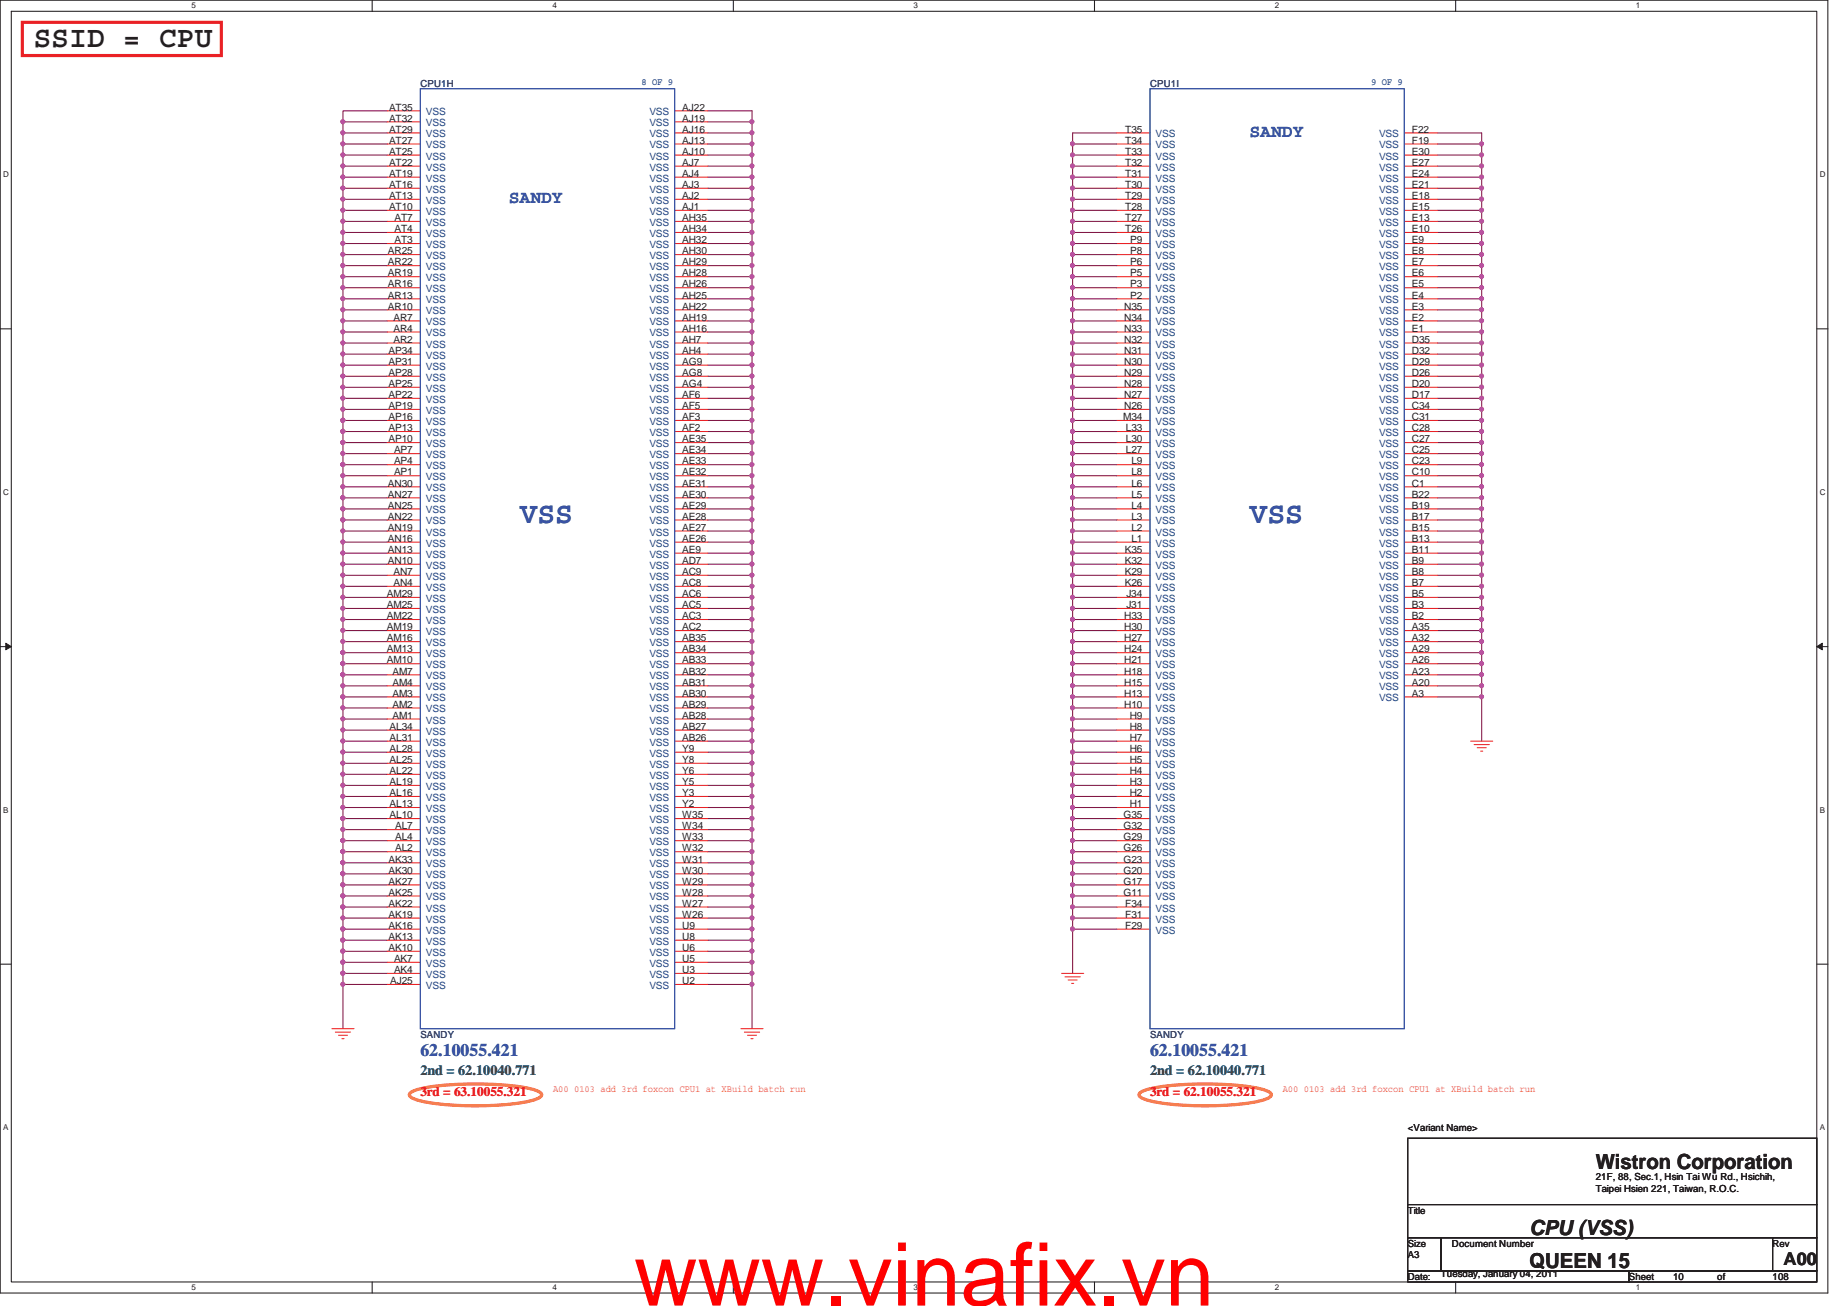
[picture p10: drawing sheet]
<svg xmlns="http://www.w3.org/2000/svg" width="297mm" height="210mm" viewBox="0 0 297 210" stroke-linecap="round" stroke-linejoin="round" font-family="sans-serif">
<defs><g id="words">
<text font-size="14.1" fill="#f00" x="102" y="209.9">www.vinafix.vn</text>
<text font-size="4.8" fill="#231f20" x="5.4" y="7.6">SSID = CPU</text>
<g font-size="4.8" fill="#3953a4">
<text x="83.6" y="84.1">VSS</text>
<text x="201" y="84.1">VSS</text>
</g>
<g font-size="3.3" fill="#231f20">
<text x="256.6" y="187.9">Wistron Corporation</text>
<text x="246" y="203.9">QUEEN 15</text>
<text x="246" y="198.5">CPU (VSS)</text>
</g>
<g font-size="2.8" fill="#3953a4">
<text x="201" y="22">SANDY</text>
<text x="81.8" y="32.6">SANDY</text>
<text x="67.6" y="169.8">62.10055.421</text>
<text x="185" y="169.8">62.10055.421</text>
</g>
<text font-size="2.8" fill="#231f20" x="286.8" y="203.4">A00</text>
<g font-size="2.3" fill="#098040">
<text x="67.6" y="172.8">2nd = 62.10040.771</text>
<text x="185" y="172.8">2nd = 62.10040.771</text>
</g>
<g font-size="2.1" fill="#ed2024">
<text x="67.6" y="176.2">3rd = 63.10055.321</text>
<text x="185" y="176.2">3rd = 62.10055.321</text>
</g>
<g font-size="1.6" fill="#231f20">
<text x="62.6" y="17.8">AT35</text>
<text x="109.7" y="17.8">AJ22</text>
<text x="62.6" y="19.6">AT32</text>
<text x="62.6" y="21.3">AT29</text>
<text x="62.6" y="23.1">AT27</text>
<text x="109.7" y="19.6">AJ19</text>
<text x="109.7" y="21.3">AJ16</text>
<text x="109.7" y="23.1">AJ13</text>
<text x="181" y="21.3">T35</text>
<text x="181" y="23.1">T34</text>
<text x="227.1" y="21.3">F22</text>
<text x="227.1" y="23.1">F19</text>
<text x="62.6" y="24.9">AT25</text>
<text x="62.6" y="26.7">AT22</text>
<text x="62.6" y="28.4">AT19</text>
<text x="109.7" y="24.9">AJ10</text>
<text x="109.7" y="26.7">AJ7</text>
<text x="109.7" y="28.4">AJ4</text>
<text x="181" y="24.9">T33</text>
<text x="181" y="26.7">T32</text>
<text x="181" y="28.4">T31</text>
<text x="227.1" y="24.9">E30</text>
<text x="227.1" y="26.7">E27</text>
<text x="227.1" y="28.4">E24</text>
<text x="62.6" y="30.2">AT16</text>
<text x="62.6" y="32">AT13</text>
<text x="62.6" y="33.8">AT10</text>
<text x="63.5" y="35.6">AT7</text>
<text x="109.7" y="30.2">AJ3</text>
<text x="109.7" y="32">AJ2</text>
<text x="109.7" y="33.8">AJ1</text>
<text x="109.7" y="35.6">AH35</text>
<text x="181" y="30.2">T30</text>
<text x="181" y="32">T29</text>
<text x="181" y="33.8">T28</text>
<text x="181" y="35.6">T27</text>
<text x="227.1" y="30.2">E21</text>
<text x="227.1" y="32">E18</text>
<text x="227.1" y="33.8">E15</text>
<text x="227.1" y="35.6">E13</text>
<text x="62.4" y="40.9">AR25</text>
<text x="63.5" y="37.3">AT4</text>
<text x="63.5" y="39.1">AT3</text>
<text x="109.7" y="37.3">AH34</text>
<text x="109.7" y="39.1">AH32</text>
<text x="109.7" y="40.9">AH30</text>
<text x="181" y="37.3">T26</text>
<text x="181.8" y="39.1">P9</text>
<text x="181.8" y="40.9">P8</text>
<text x="227.1" y="37.3">E10</text>
<text x="227.1" y="39.1">E9</text>
<text x="227.1" y="40.9">E8</text>
<text x="62.4" y="42.7">AR22</text>
<text x="62.4" y="44.4">AR19</text>
<text x="62.4" y="46.2">AR16</text>
<text x="109.7" y="42.7">AH29</text>
<text x="109.7" y="44.4">AH28</text>
<text x="109.7" y="46.2">AH26</text>
<text x="181.8" y="42.7">P6</text>
<text x="181.8" y="44.4">P5</text>
<text x="181.8" y="46.2">P3</text>
<text x="227.1" y="42.7">E7</text>
<text x="227.1" y="44.4">E6</text>
<text x="227.1" y="46.2">E5</text>
<text x="62.4" y="48">AR13</text>
<text x="62.4" y="49.8">AR10</text>
<text x="63.3" y="51.6">AR7</text>
<text x="63.3" y="53.3">AR4</text>
<text x="109.7" y="48">AH25</text>
<text x="109.7" y="49.8">AH22</text>
<text x="109.7" y="51.6">AH19</text>
<text x="109.7" y="53.3">AH16</text>
<text x="180.8" y="49.8">N35</text>
<text x="180.8" y="51.6">N34</text>
<text x="180.8" y="53.3">N33</text>
<text x="181.8" y="48">P2</text>
<text x="227.1" y="48">E4</text>
<text x="227.1" y="49.8">E3</text>
<text x="227.1" y="51.6">E2</text>
<text x="227.1" y="53.3">E1</text>
<text x="62.5" y="56.9">AP34</text>
<text x="62.5" y="58.7">AP31</text>
<text x="63.3" y="55.1">AR2</text>
<text x="109.7" y="55.1">AH7</text>
<text x="109.7" y="56.9">AH4</text>
<text x="109.7" y="58.7">AG9</text>
<text x="180.8" y="55.1">N32</text>
<text x="180.8" y="56.9">N31</text>
<text x="180.8" y="58.7">N30</text>
<text x="227.1" y="55.1">D35</text>
<text x="227.1" y="56.9">D32</text>
<text x="227.1" y="58.7">D29</text>
<text x="62.5" y="60.4">AP28</text>
<text x="62.5" y="62.2">AP25</text>
<text x="62.5" y="64">AP22</text>
<text x="62.5" y="65.8">AP19</text>
<text x="109.7" y="60.4">AG8</text>
<text x="109.7" y="62.2">AG4</text>
<text x="109.7" y="64">AF6</text>
<text x="109.7" y="65.8">AF5</text>
<text x="180.8" y="60.4">N29</text>
<text x="180.8" y="62.2">N28</text>
<text x="180.8" y="64">N27</text>
<text x="180.8" y="65.8">N26</text>
<text x="227.1" y="60.4">D26</text>
<text x="227.1" y="62.2">D20</text>
<text x="227.1" y="64">D17</text>
<text x="227.1" y="65.8">C34</text>
<text x="62.5" y="67.6">AP16</text>
<text x="62.5" y="69.3">AP13</text>
<text x="62.5" y="71.1">AP10</text>
<text x="109.7" y="67.6">AF3</text>
<text x="109.7" y="69.3">AF2</text>
<text x="109.7" y="71.1">AE35</text>
<text x="180.6" y="67.6">M34</text>
<text x="181.1" y="69.3">L33</text>
<text x="181.1" y="71.1">L30</text>
<text x="227.1" y="67.6">C31</text>
<text x="227.1" y="69.3">C28</text>
<text x="227.1" y="71.1">C27</text>
<text x="63.4" y="72.9">AP7</text>
<text x="63.4" y="74.7">AP4</text>
<text x="63.4" y="76.5">AP1</text>
<text x="109.7" y="72.9">AE34</text>
<text x="109.7" y="74.7">AE33</text>
<text x="109.7" y="76.5">AE32</text>
<text x="181.1" y="72.9">L27</text>
<text x="181.9" y="74.7">L9</text>
<text x="181.9" y="76.5">L8</text>
<text x="227.1" y="72.9">C25</text>
<text x="227.1" y="74.7">C23</text>
<text x="227.1" y="76.5">C10</text>
<text x="62.4" y="78.2">AN30</text>
<text x="62.4" y="80">AN27</text>
<text x="62.4" y="81.8">AN25</text>
<text x="62.4" y="83.6">AN22</text>
<text x="109.7" y="78.2">AE31</text>
<text x="109.7" y="80">AE30</text>
<text x="109.7" y="81.8">AE29</text>
<text x="109.7" y="83.6">AE28</text>
<text x="181.9" y="78.2">L6</text>
<text x="181.9" y="80">L5</text>
<text x="181.9" y="81.8">L4</text>
<text x="181.9" y="83.6">L3</text>
<text x="227.1" y="78.2">C1</text>
<text x="227.1" y="80">B22</text>
<text x="227.1" y="81.8">B19</text>
<text x="227.1" y="83.6">B17</text>
<text x="62.4" y="85.3">AN19</text>
<text x="62.4" y="87.1">AN16</text>
<text x="62.4" y="88.9">AN13</text>
<text x="109.7" y="85.3">AE27</text>
<text x="109.7" y="87.1">AE26</text>
<text x="109.7" y="88.9">AE9</text>
<text x="180.9" y="88.9">K35</text>
<text x="181.9" y="85.3">L2</text>
<text x="181.9" y="87.1">L1</text>
<text x="227.1" y="85.3">B15</text>
<text x="227.1" y="87.1">B13</text>
<text x="227.1" y="88.9">B11</text>
<text x="62.4" y="90.7">AN10</text>
<text x="63.3" y="92.5">AN7</text>
<text x="63.3" y="94.2">AN4</text>
<text x="109.7" y="90.7">AD7</text>
<text x="109.7" y="92.5">AC9</text>
<text x="109.7" y="94.2">AC8</text>
<text x="180.9" y="90.7">K32</text>
<text x="180.9" y="92.5">K29</text>
<text x="180.9" y="94.2">K26</text>
<text x="227.1" y="90.7">B9</text>
<text x="227.1" y="92.5">B8</text>
<text x="227.1" y="94.2">B7</text>
<text x="62.2" y="96">AM29</text>
<text x="62.2" y="97.8">AM25</text>
<text x="62.2" y="99.6">AM22</text>
<text x="62.2" y="101.3">AM19</text>
<text x="109.7" y="96">AC6</text>
<text x="109.7" y="97.8">AC5</text>
<text x="109.7" y="99.6">AC3</text>
<text x="109.7" y="101.3">AC2</text>
<text x="180.8" y="99.6">H33</text>
<text x="180.8" y="101.3">H30</text>
<text x="181.1" y="96">J34</text>
<text x="181.1" y="97.8">J31</text>
<text x="227.1" y="96">B5</text>
<text x="227.1" y="97.8">B3</text>
<text x="227.1" y="99.6">B2</text>
<text x="227.1" y="101.3">A35</text>
<text x="62.2" y="103.1">AM16</text>
<text x="62.2" y="104.9">AM13</text>
<text x="62.2" y="106.7">AM10</text>
<text x="109.7" y="103.1">AB35</text>
<text x="109.7" y="104.9">AB34</text>
<text x="109.7" y="106.7">AB33</text>
<text x="180.8" y="103.1">H27</text>
<text x="180.8" y="104.9">H24</text>
<text x="180.8" y="106.7">H21</text>
<text x="227.1" y="103.1">A32</text>
<text x="227.1" y="104.9">A29</text>
<text x="227.1" y="106.7">A26</text>
<text x="63.1" y="108.5">AM7</text>
<text x="63.1" y="110.2">AM4</text>
<text x="63.1" y="112">AM3</text>
<text x="63.1" y="113.8">AM2</text>
<text x="109.7" y="108.5">AB32</text>
<text x="109.7" y="110.2">AB31</text>
<text x="109.7" y="112">AB30</text>
<text x="109.7" y="113.8">AB29</text>
<text x="180.8" y="108.5">H18</text>
<text x="180.8" y="110.2">H15</text>
<text x="180.8" y="112">H13</text>
<text x="180.8" y="113.8">H10</text>
<text x="227.1" y="108.5">A23</text>
<text x="227.1" y="110.2">A20</text>
<text x="227.1" y="112">A3</text>
<text x="62.7" y="117.3">AL34</text>
<text x="62.7" y="119.1">AL31</text>
<text x="63.1" y="115.6">AM1</text>
<text x="109.7" y="115.6">AB28</text>
<text x="109.7" y="117.3">AB27</text>
<text x="109.7" y="119.1">AB26</text>
<text x="181.7" y="115.6">H9</text>
<text x="181.7" y="117.3">H8</text>
<text x="181.7" y="119.1">H7</text>
<text x="62.7" y="120.9">AL28</text>
<text x="62.7" y="122.7">AL25</text>
<text x="62.7" y="124.5">AL22</text>
<text x="109.7" y="120.9">Y9</text>
<text x="109.7" y="122.7">Y8</text>
<text x="109.7" y="124.5">Y6</text>
<text x="181.7" y="120.9">H6</text>
<text x="181.7" y="122.7">H5</text>
<text x="181.7" y="124.5">H4</text>
<text x="62.7" y="126.2">AL19</text>
<text x="62.7" y="128">AL16</text>
<text x="62.7" y="129.8">AL13</text>
<text x="62.7" y="131.6">AL10</text>
<text x="109.7" y="126.2">Y5</text>
<text x="109.7" y="128">Y3</text>
<text x="109.7" y="129.8">Y2</text>
<text x="109.7" y="131.6">W35</text>
<text x="180.7" y="131.6">G35</text>
<text x="181.7" y="126.2">H3</text>
<text x="181.7" y="128">H2</text>
<text x="181.7" y="129.8">H1</text>
<text x="63.5" y="133.3">AL7</text>
<text x="63.5" y="135.1">AL4</text>
<text x="63.5" y="136.9">AL2</text>
<text x="109.7" y="133.3">W34</text>
<text x="109.7" y="135.1">W33</text>
<text x="109.7" y="136.9">W32</text>
<text x="180.7" y="133.3">G32</text>
<text x="180.7" y="135.1">G29</text>
<text x="180.7" y="136.9">G26</text>
<text x="62.5" y="138.7">AK33</text>
<text x="62.5" y="140.5">AK30</text>
<text x="62.5" y="142.2">AK27</text>
<text x="109.7" y="138.7">W31</text>
<text x="109.7" y="140.5">W30</text>
<text x="109.7" y="142.2">W29</text>
<text x="180.7" y="138.7">G23</text>
<text x="180.7" y="140.5">G20</text>
<text x="180.7" y="142.2">G17</text>
<text x="62.5" y="144">AK25</text>
<text x="62.5" y="145.8">AK22</text>
<text x="62.5" y="147.6">AK19</text>
<text x="62.5" y="149.3">AK16</text>
<text x="109.7" y="144">W28</text>
<text x="109.7" y="145.8">W27</text>
<text x="109.7" y="147.6">W26</text>
<text x="109.7" y="149.3">U9</text>
<text x="180.7" y="144">G11</text>
<text x="181" y="145.8">F34</text>
<text x="181" y="147.6">F31</text>
<text x="181" y="149.3">F29</text>
<text x="62.5" y="151.1">AK13</text>
<text x="62.5" y="152.9">AK10</text>
<text x="63.4" y="154.7">AK7</text>
<text x="109.7" y="151.1">U8</text>
<text x="109.7" y="152.9">U6</text>
<text x="109.7" y="154.7">U5</text>
<text x="62.7" y="158.2">AJ25</text>
<text x="63.4" y="156.5">AK4</text>
<text x="109.7" y="156.5">U3</text>
<text x="109.7" y="158.2">U2</text>
<text x="226.4" y="181.8">&lt;Variant Name&gt;</text>
<text x="256.6" y="189.8">21F, 88, Sec.1, Hsin Tai Wu Rd., Hsichih,</text>
<text x="256.6" y="191.6">Taipei Hsien 221, Taiwan, R.O.C.</text>
<text x="226.4" y="195.1">Title</text>
<text x="226.4" y="200.4">Size</text>
<text x="226.4" y="202.2">A3</text>
<text x="233.5" y="200.4">Document Number</text>
<text x="285.1" y="200.4">Rev</text>
<text x="226.4" y="205.8">Date:</text>
<text x="231.7" y="205.4">Tuesday, January 04, 2011</text>
<text x="262" y="205.8">Sheet</text>
<text x="269.1" y="205.8">10</text>
<text x="276.2" y="205.8">of</text>
<text x="285.1" y="205.8">108</text>
</g>
<g font-size="1.6" fill="#282973">
<text x="67.6" y="13.9">CPU1H</text>
<text x="185" y="13.9">CPU1I</text>
<text x="67.6" y="166.8">SANDY</text>
<text x="185" y="166.8">SANDY</text>
</g>
<g font-size="1.6" fill="#3953a4">
<text x="103.2" y="13.7">8 OF 9</text>
<text x="220.5" y="13.7">9 OF 9</text>
</g>
<g font-size="1.6" fill="#1d437e">
<text x="68.5" y="18.5">VSS</text>
<text x="68.5" y="20.3">VSS</text>
<text x="68.5" y="22.1">VSS</text>
<text x="68.5" y="23.9">VSS</text>
<text x="104.4" y="18.5">VSS</text>
<text x="104.4" y="20.3">VSS</text>
<text x="104.4" y="22.1">VSS</text>
<text x="104.4" y="23.9">VSS</text>
<text x="185.8" y="22.1">VSS</text>
<text x="185.8" y="23.9">VSS</text>
<text x="221.8" y="22.1">VSS</text>
<text x="221.8" y="23.9">VSS</text>
<text x="68.5" y="25.7">VSS</text>
<text x="68.5" y="27.4">VSS</text>
<text x="68.5" y="29.2">VSS</text>
<text x="104.4" y="25.7">VSS</text>
<text x="104.4" y="27.4">VSS</text>
<text x="104.4" y="29.2">VSS</text>
<text x="185.8" y="25.7">VSS</text>
<text x="185.8" y="27.4">VSS</text>
<text x="185.8" y="29.2">VSS</text>
<text x="221.8" y="25.7">VSS</text>
<text x="221.8" y="27.4">VSS</text>
<text x="221.8" y="29.2">VSS</text>
<text x="68.5" y="31">VSS</text>
<text x="68.5" y="32.8">VSS</text>
<text x="68.5" y="34.5">VSS</text>
<text x="104.4" y="31">VSS</text>
<text x="104.4" y="32.8">VSS</text>
<text x="104.4" y="34.5">VSS</text>
<text x="185.8" y="31">VSS</text>
<text x="185.8" y="32.8">VSS</text>
<text x="185.8" y="34.5">VSS</text>
<text x="221.8" y="31">VSS</text>
<text x="221.8" y="32.8">VSS</text>
<text x="221.8" y="34.5">VSS</text>
<text x="68.5" y="36.3">VSS</text>
<text x="68.5" y="38.1">VSS</text>
<text x="68.5" y="39.9">VSS</text>
<text x="68.5" y="41.7">VSS</text>
<text x="104.4" y="36.3">VSS</text>
<text x="104.4" y="38.1">VSS</text>
<text x="104.4" y="39.9">VSS</text>
<text x="104.4" y="41.7">VSS</text>
<text x="185.8" y="36.3">VSS</text>
<text x="185.8" y="38.1">VSS</text>
<text x="185.8" y="39.9">VSS</text>
<text x="185.8" y="41.7">VSS</text>
<text x="221.8" y="36.3">VSS</text>
<text x="221.8" y="38.1">VSS</text>
<text x="221.8" y="39.9">VSS</text>
<text x="221.8" y="41.7">VSS</text>
<text x="68.5" y="43.4">VSS</text>
<text x="68.5" y="45.2">VSS</text>
<text x="68.5" y="47">VSS</text>
<text x="104.4" y="43.4">VSS</text>
<text x="104.4" y="45.2">VSS</text>
<text x="104.4" y="47">VSS</text>
<text x="185.8" y="43.4">VSS</text>
<text x="185.8" y="45.2">VSS</text>
<text x="185.8" y="47">VSS</text>
<text x="221.8" y="43.4">VSS</text>
<text x="221.8" y="45.2">VSS</text>
<text x="221.8" y="47">VSS</text>
<text x="68.5" y="48.8">VSS</text>
<text x="68.5" y="50.5">VSS</text>
<text x="68.5" y="52.3">VSS</text>
<text x="104.4" y="48.8">VSS</text>
<text x="104.4" y="50.5">VSS</text>
<text x="104.4" y="52.3">VSS</text>
<text x="185.8" y="48.8">VSS</text>
<text x="185.8" y="50.5">VSS</text>
<text x="185.8" y="52.3">VSS</text>
<text x="221.8" y="48.8">VSS</text>
<text x="221.8" y="50.5">VSS</text>
<text x="221.8" y="52.3">VSS</text>
<text x="68.5" y="54.1">VSS</text>
<text x="68.5" y="55.9">VSS</text>
<text x="68.5" y="57.7">VSS</text>
<text x="68.5" y="59.4">VSS</text>
<text x="104.4" y="54.1">VSS</text>
<text x="104.4" y="55.9">VSS</text>
<text x="104.4" y="57.7">VSS</text>
<text x="104.4" y="59.4">VSS</text>
<text x="185.8" y="54.1">VSS</text>
<text x="185.8" y="55.9">VSS</text>
<text x="185.8" y="57.7">VSS</text>
<text x="185.8" y="59.4">VSS</text>
<text x="221.8" y="54.1">VSS</text>
<text x="221.8" y="55.9">VSS</text>
<text x="221.8" y="57.7">VSS</text>
<text x="221.8" y="59.4">VSS</text>
<text x="68.5" y="61.2">VSS</text>
<text x="68.5" y="63">VSS</text>
<text x="68.5" y="64.8">VSS</text>
<text x="104.4" y="61.2">VSS</text>
<text x="104.4" y="63">VSS</text>
<text x="104.4" y="64.8">VSS</text>
<text x="185.8" y="61.2">VSS</text>
<text x="185.8" y="63">VSS</text>
<text x="185.8" y="64.8">VSS</text>
<text x="221.8" y="61.2">VSS</text>
<text x="221.8" y="63">VSS</text>
<text x="221.8" y="64.8">VSS</text>
<text x="68.5" y="66.5">VSS</text>
<text x="68.5" y="68.3">VSS</text>
<text x="68.5" y="70.1">VSS</text>
<text x="68.5" y="71.9">VSS</text>
<text x="104.4" y="66.5">VSS</text>
<text x="104.4" y="68.3">VSS</text>
<text x="104.4" y="70.1">VSS</text>
<text x="104.4" y="71.9">VSS</text>
<text x="185.8" y="66.5">VSS</text>
<text x="185.8" y="68.3">VSS</text>
<text x="185.8" y="70.1">VSS</text>
<text x="185.8" y="71.9">VSS</text>
<text x="221.8" y="66.5">VSS</text>
<text x="221.8" y="68.3">VSS</text>
<text x="221.8" y="70.1">VSS</text>
<text x="221.8" y="71.9">VSS</text>
<text x="68.5" y="73.7">VSS</text>
<text x="68.5" y="75.4">VSS</text>
<text x="68.5" y="77.2">VSS</text>
<text x="104.4" y="73.7">VSS</text>
<text x="104.4" y="75.4">VSS</text>
<text x="104.4" y="77.2">VSS</text>
<text x="185.8" y="73.7">VSS</text>
<text x="185.8" y="75.4">VSS</text>
<text x="185.8" y="77.2">VSS</text>
<text x="221.8" y="73.7">VSS</text>
<text x="221.8" y="75.4">VSS</text>
<text x="221.8" y="77.2">VSS</text>
<text x="68.5" y="79">VSS</text>
<text x="68.5" y="80.8">VSS</text>
<text x="68.5" y="82.5">VSS</text>
<text x="104.4" y="79">VSS</text>
<text x="104.4" y="80.8">VSS</text>
<text x="104.4" y="82.5">VSS</text>
<text x="185.8" y="79">VSS</text>
<text x="185.8" y="80.8">VSS</text>
<text x="185.8" y="82.5">VSS</text>
<text x="221.8" y="79">VSS</text>
<text x="221.8" y="80.8">VSS</text>
<text x="221.8" y="82.5">VSS</text>
<text x="68.5" y="84.3">VSS</text>
<text x="68.5" y="86.1">VSS</text>
<text x="68.5" y="87.9">VSS</text>
<text x="68.5" y="89.7">VSS</text>
<text x="104.4" y="84.3">VSS</text>
<text x="104.4" y="86.1">VSS</text>
<text x="104.4" y="87.9">VSS</text>
<text x="104.4" y="89.7">VSS</text>
<text x="185.8" y="84.3">VSS</text>
<text x="185.8" y="86.1">VSS</text>
<text x="185.8" y="87.9">VSS</text>
<text x="185.8" y="89.7">VSS</text>
<text x="221.8" y="84.3">VSS</text>
<text x="221.8" y="86.1">VSS</text>
<text x="221.8" y="87.9">VSS</text>
<text x="221.8" y="89.7">VSS</text>
<text x="68.5" y="91.4">VSS</text>
<text x="68.5" y="93.2">VSS</text>
<text x="68.5" y="95">VSS</text>
<text x="104.4" y="91.4">VSS</text>
<text x="104.4" y="93.2">VSS</text>
<text x="104.4" y="95">VSS</text>
<text x="185.8" y="91.4">VSS</text>
<text x="185.8" y="93.2">VSS</text>
<text x="185.8" y="95">VSS</text>
<text x="221.8" y="91.4">VSS</text>
<text x="221.8" y="93.2">VSS</text>
<text x="221.8" y="95">VSS</text>
<text x="68.5" y="96.8">VSS</text>
<text x="68.5" y="98.5">VSS</text>
<text x="68.5" y="100.3">VSS</text>
<text x="104.4" y="96.8">VSS</text>
<text x="104.4" y="98.5">VSS</text>
<text x="104.4" y="100.3">VSS</text>
<text x="185.8" y="96.8">VSS</text>
<text x="185.8" y="98.5">VSS</text>
<text x="185.8" y="100.3">VSS</text>
<text x="221.8" y="96.8">VSS</text>
<text x="221.8" y="98.5">VSS</text>
<text x="221.8" y="100.3">VSS</text>
<text x="68.5" y="102.1">VSS</text>
<text x="68.5" y="103.9">VSS</text>
<text x="68.5" y="105.7">VSS</text>
<text x="68.5" y="107.4">VSS</text>
<text x="104.4" y="102.1">VSS</text>
<text x="104.4" y="103.9">VSS</text>
<text x="104.4" y="105.7">VSS</text>
<text x="104.4" y="107.4">VSS</text>
<text x="185.8" y="102.1">VSS</text>
<text x="185.8" y="103.9">VSS</text>
<text x="185.8" y="105.7">VSS</text>
<text x="185.8" y="107.4">VSS</text>
<text x="221.8" y="102.1">VSS</text>
<text x="221.8" y="103.9">VSS</text>
<text x="221.8" y="105.7">VSS</text>
<text x="221.8" y="107.4">VSS</text>
<text x="68.5" y="109.2">VSS</text>
<text x="68.5" y="111">VSS</text>
<text x="68.5" y="112.8">VSS</text>
<text x="104.4" y="109.2">VSS</text>
<text x="104.4" y="111">VSS</text>
<text x="104.4" y="112.8">VSS</text>
<text x="185.8" y="109.2">VSS</text>
<text x="185.8" y="111">VSS</text>
<text x="185.8" y="112.8">VSS</text>
<text x="221.8" y="109.2">VSS</text>
<text x="221.8" y="111">VSS</text>
<text x="221.8" y="112.8">VSS</text>
<text x="68.5" y="114.6">VSS</text>
<text x="68.5" y="116.3">VSS</text>
<text x="68.5" y="118.1">VSS</text>
<text x="68.5" y="119.9">VSS</text>
<text x="104.4" y="114.6">VSS</text>
<text x="104.4" y="116.3">VSS</text>
<text x="104.4" y="118.1">VSS</text>
<text x="104.4" y="119.9">VSS</text>
<text x="185.8" y="114.6">VSS</text>
<text x="185.8" y="116.3">VSS</text>
<text x="185.8" y="118.1">VSS</text>
<text x="185.8" y="119.9">VSS</text>
<text x="68.5" y="121.7">VSS</text>
<text x="68.5" y="123.4">VSS</text>
<text x="68.5" y="125.2">VSS</text>
<text x="104.4" y="121.7">VSS</text>
<text x="104.4" y="123.4">VSS</text>
<text x="104.4" y="125.2">VSS</text>
<text x="185.8" y="121.7">VSS</text>
<text x="185.8" y="123.4">VSS</text>
<text x="185.8" y="125.2">VSS</text>
<text x="68.5" y="127">VSS</text>
<text x="68.5" y="128.8">VSS</text>
<text x="68.5" y="130.6">VSS</text>
<text x="104.4" y="127">VSS</text>
<text x="104.4" y="128.8">VSS</text>
<text x="104.4" y="130.6">VSS</text>
<text x="185.8" y="127">VSS</text>
<text x="185.8" y="128.8">VSS</text>
<text x="185.8" y="130.6">VSS</text>
<text x="68.5" y="132.3">VSS</text>
<text x="68.5" y="134.1">VSS</text>
<text x="68.5" y="135.9">VSS</text>
<text x="68.5" y="137.7">VSS</text>
<text x="104.4" y="132.3">VSS</text>
<text x="104.4" y="134.1">VSS</text>
<text x="104.4" y="135.9">VSS</text>
<text x="104.4" y="137.7">VSS</text>
<text x="185.8" y="132.3">VSS</text>
<text x="185.8" y="134.1">VSS</text>
<text x="185.8" y="135.9">VSS</text>
<text x="185.8" y="137.7">VSS</text>
<text x="68.5" y="139.4">VSS</text>
<text x="68.5" y="141.2">VSS</text>
<text x="68.5" y="143">VSS</text>
<text x="104.4" y="139.4">VSS</text>
<text x="104.4" y="141.2">VSS</text>
<text x="104.4" y="143">VSS</text>
<text x="185.8" y="139.4">VSS</text>
<text x="185.8" y="141.2">VSS</text>
<text x="185.8" y="143">VSS</text>
<text x="68.5" y="144.8">VSS</text>
<text x="68.5" y="146.6">VSS</text>
<text x="68.5" y="148.3">VSS</text>
<text x="104.4" y="144.8">VSS</text>
<text x="104.4" y="146.6">VSS</text>
<text x="104.4" y="148.3">VSS</text>
<text x="185.8" y="144.8">VSS</text>
<text x="185.8" y="146.6">VSS</text>
<text x="185.8" y="148.3">VSS</text>
<text x="68.5" y="150.1">VSS</text>
<text x="68.5" y="151.9">VSS</text>
<text x="68.5" y="153.7">VSS</text>
<text x="68.5" y="155.4">VSS</text>
<text x="104.4" y="150.1">VSS</text>
<text x="104.4" y="151.9">VSS</text>
<text x="104.4" y="153.7">VSS</text>
<text x="104.4" y="155.4">VSS</text>
<text x="185.8" y="150.1">VSS</text>
<text x="68.5" y="157.2">VSS</text>
<text x="68.5" y="159">VSS</text>
<text x="104.4" y="157.2">VSS</text>
<text x="104.4" y="159">VSS</text>
</g>
<g font-size="1.6" fill="#f57f20">
<text x="88.9" y="175.5">A00 0103 add 3rd foxcon CPU1 at XBuild batch run</text>
<text x="206.3" y="175.5">A00 0103 add 3rd foxcon CPU1 at XBuild batch run</text>
</g>
<g font-size="1.3" fill="#231f20">
<text x="30.8" y="1.4">5</text>
<text x="88.9" y="1.4">4</text>
<text x="146.9" y="1.4">3</text>
<text x="205" y="1.4">2</text>
<text x="263.1" y="1.4">1</text>
<text x=".5" y="28.5">D</text>
<text x="292.6" y="28.5">D</text>
<text x=".5" y="79.5">C</text>
<text x="292.6" y="79.5">C</text>
<text x=".5" y="130.6">B</text>
<text x="292.6" y="130.6">B</text>
<text x=".5" y="181.7">A</text>
<text x="292.6" y="181.7">A</text>
<text x="30.8" y="207.4">5</text>
<text x="88.9" y="207.4">4</text>
<text x="146.9" y="207.4">3</text>
<text x="205" y="207.4">2</text>
<text x="263.1" y="207.4">1</text>
</g>
</g></defs>
<path d="M0 0h294v207.9h-294zM1.8 1.8h290.4v204.3h-290.4z" fill="none" stroke="#231f20" stroke-width=".17"/>
<g fill="#fff">
<path d="M30.8 .2h.7v1.4h-.7z"/>
<path d="M30.8 206.3h.7v1.4h-.7z"/>
</g>
<path d="M59.9 0v1.8M59.9 206.1v1.8" fill="none" stroke="#231f20" stroke-width=".17"/>
<g fill="#fff">
<path d="M88.9 .2h.6v1.4h-.6z"/>
<path d="M88.9 206.3h.6v1.4h-.6z"/>
</g>
<path d="M117.9 0v1.8M117.9 206.1v1.8" fill="none" stroke="#231f20" stroke-width=".17"/>
<g fill="#fff">
<path d="M146.9 .2h.7v1.4h-.7z"/>
<path d="M146.9 206.3h.7v1.4h-.7z"/>
</g>
<path d="M176 0v1.8M176 206.1v1.8" fill="none" stroke="#231f20" stroke-width=".17"/>
<g fill="#fff">
<path d="M205 .2h.7v1.4h-.7z"/>
<path d="M205 206.3h.7v1.4h-.7z"/>
</g>
<path d="M234.1 0v1.8M234.1 206.1v1.8" fill="none" stroke="#231f20" stroke-width=".17"/>
<g fill="#fff">
<path d="M263.1 .2h.7v1.4h-.7z"/>
<path d="M263.1 206.3h.7v1.4h-.7z"/>
<path d="M.5 27.3h.9v1.4h-.9z"/>
<path d="M292.6 27.3h.9v1.4h-.9z"/>
<path d="M.5 78.4h.9v1.4h-.9z"/>
<path d="M292.6 78.4h.9v1.4h-.9z"/>
</g>
<path d="M0 52.9h1.8M292.2 52.9h1.8" fill="none" stroke="#231f20" stroke-width=".17"/>
<g fill="#fff">
<path d="M.5 129.5h.8v1.4h-.8z"/>
<path d="M292.6 129.5h.9v1.4h-.9z"/>
</g>
<path d="M0 104h1.8M292.2 104h1.8" fill="none" stroke="#231f20" stroke-width=".17"/>
<path d="M.9 103.4l.9 .6-.9 .5z" fill="#231f20"/>
<path d="M.9 103.4l.9 .6-.9 .5z" fill="none" stroke="#231f20" stroke-width=".16"/>
<path d="M292.2 104l.9-.6v1.1z" fill="#231f20"/>
<path d="M292.2 104l.9-.6v1.1z" fill="none" stroke="#231f20" stroke-width=".16"/>
<g fill="#fff">
<path d="M.5 180.5h.8v1.4h-.8z"/>
<path d="M292.6 180.5h.9v1.4h-.9z"/>
</g>
<path d="M0 155h1.8M292.2 155h1.8" fill="none" stroke="#231f20" stroke-width=".17"/>
<path d="M62.3 17.8h-7.1v1.8" fill="none" stroke="#7f1442" stroke-width=".17"/>
<circle cx="55.1" cy="19.6" r=".32" fill="#b9529f"/>
<circle cx="55.1" cy="19.6" r=".32" fill="none" stroke="#b9529f" stroke-width=".17"/>
<path d="M62.3 19.6h-7.1v1.8" fill="none" stroke="#7f1442" stroke-width=".17"/>
<circle cx="55.1" cy="21.3" r=".32" fill="#b9529f"/>
<circle cx="55.1" cy="21.3" r=".32" fill="none" stroke="#b9529f" stroke-width=".17"/>
<path d="M62.3 21.4h-7.1v1.8" fill="none" stroke="#7f1442" stroke-width=".17"/>
<circle cx="55.1" cy="23.1" r=".32" fill="#b9529f"/>
<circle cx="55.1" cy="23.1" r=".32" fill="none" stroke="#b9529f" stroke-width=".17"/>
<path d="M62.3 23.2h-7.1v1.7" fill="none" stroke="#7f1442" stroke-width=".17"/>
<circle cx="55.1" cy="24.9" r=".32" fill="#b9529f"/>
<circle cx="55.1" cy="24.9" r=".32" fill="none" stroke="#b9529f" stroke-width=".17"/>
<path d="M62.3 24.9h-7.1v1.8" fill="none" stroke="#7f1442" stroke-width=".17"/>
<circle cx="55.1" cy="26.7" r=".32" fill="#b9529f"/>
<circle cx="55.1" cy="26.7" r=".32" fill="none" stroke="#b9529f" stroke-width=".17"/>
<path d="M62.3 26.7h-7.1v1.8" fill="none" stroke="#7f1442" stroke-width=".17"/>
<circle cx="55.1" cy="28.5" r=".32" fill="#b9529f"/>
<circle cx="55.1" cy="28.5" r=".32" fill="none" stroke="#b9529f" stroke-width=".17"/>
<path d="M55.2 37.4h7.1M62.3 28.5h-7.1v1.8" fill="none" stroke="#7f1442" stroke-width=".17"/>
<circle cx="55.1" cy="37.4" r=".32" fill="#b9529f"/>
<circle cx="55.1" cy="37.4" r=".32" fill="none" stroke="#b9529f" stroke-width=".17"/>
<path d="M55.2 39.2h7.1M55.2 30.3h7.1" fill="none" stroke="#7f1442" stroke-width=".17"/>
<circle cx="55.1" cy="30.2" r=".32" fill="#b9529f"/>
<circle cx="55.1" cy="30.2" r=".32" fill="none" stroke="#b9529f" stroke-width=".17"/>
<path d="M55.2 32h7.1M55.2 40.9h7.1" fill="none" stroke="#7f1442" stroke-width=".17"/>
<circle cx="55.1" cy="32" r=".32" fill="#b9529f"/>
<circle cx="55.1" cy="32" r=".32" fill="none" stroke="#b9529f" stroke-width=".17"/>
<path d="M55.2 33.8h7.1" fill="none" stroke="#7f1442" stroke-width=".17"/>
<circle cx="55.1" cy="33.8" r=".32" fill="#b9529f"/>
<circle cx="55.1" cy="33.8" r=".32" fill="none" stroke="#b9529f" stroke-width=".17"/>
<path d="M55.2 33.8v1.8M62.3 35.6h-7.1v1.8" fill="none" stroke="#7f1442" stroke-width=".17"/>
<circle cx="55.1" cy="35.6" r=".32" fill="#b9529f"/>
<circle cx="55.1" cy="35.6" r=".32" fill="none" stroke="#b9529f" stroke-width=".17"/>
<path d="M55.2 39.2v1.7" fill="none" stroke="#7f1442" stroke-width=".17"/>
<circle cx="55.1" cy="40.9" r=".32" fill="#b9529f"/>
<circle cx="55.1" cy="40.9" r=".32" fill="none" stroke="#b9529f" stroke-width=".17"/>
<path d="M55.2 30.3v3.5M55.2 37.4v1.8M55.2 40.9v1.8" fill="none" stroke="#7f1442" stroke-width=".17"/>
<circle cx="55.1" cy="39.1" r=".32" fill="#b9529f"/>
<circle cx="55.1" cy="39.1" r=".32" fill="none" stroke="#b9529f" stroke-width=".17"/>
<path d="M55.2 49.8h7.1M55.2 51.6h7.1M55.2 42.7h7.1" fill="none" stroke="#7f1442" stroke-width=".17"/>
<circle cx="55.1" cy="42.7" r=".32" fill="#b9529f"/>
<circle cx="55.1" cy="42.7" r=".32" fill="none" stroke="#b9529f" stroke-width=".17"/>
<path d="M55.2 53.4h7.1M55.2 44.5h7.1" fill="none" stroke="#7f1442" stroke-width=".17"/>
<circle cx="55.1" cy="44.5" r=".32" fill="#b9529f"/>
<circle cx="55.1" cy="44.5" r=".32" fill="none" stroke="#b9529f" stroke-width=".17"/>
<path d="M55.2 46.3h7.1" fill="none" stroke="#7f1442" stroke-width=".17"/>
<circle cx="55.1" cy="46.2" r=".32" fill="#b9529f"/>
<circle cx="55.1" cy="46.2" r=".32" fill="none" stroke="#b9529f" stroke-width=".17"/>
<path d="M62.3 48h-7.1v1.8" fill="none" stroke="#7f1442" stroke-width=".17"/>
<circle cx="55.1" cy="49.8" r=".32" fill="#b9529f"/>
<circle cx="55.1" cy="49.8" r=".32" fill="none" stroke="#b9529f" stroke-width=".17"/>
<path d="M55.2 42.7v1.8M55.2 49.8v1.8" fill="none" stroke="#7f1442" stroke-width=".17"/>
<circle cx="55.1" cy="51.6" r=".32" fill="#b9529f"/>
<circle cx="55.1" cy="51.6" r=".32" fill="none" stroke="#b9529f" stroke-width=".17"/>
<path d="M55.2 46.3v1.7" fill="none" stroke="#7f1442" stroke-width=".17"/>
<circle cx="55.1" cy="48" r=".32" fill="#b9529f"/>
<circle cx="55.1" cy="48" r=".32" fill="none" stroke="#b9529f" stroke-width=".17"/>
<path d="M55.2 51.6v1.8" fill="none" stroke="#7f1442" stroke-width=".17"/>
<circle cx="55.1" cy="53.4" r=".32" fill="#b9529f"/>
<circle cx="55.1" cy="53.4" r=".32" fill="none" stroke="#b9529f" stroke-width=".17"/>
<path d="M55.2 44.5v1.8M55.2 53.4v1.8" fill="none" stroke="#7f1442" stroke-width=".17"/>
<circle cx="55.1" cy="55.1" r=".32" fill="#b9529f"/>
<circle cx="55.1" cy="55.1" r=".32" fill="none" stroke="#b9529f" stroke-width=".17"/>
<path d="M55.2 62.3h7.1M55.2 64h7.1" fill="none" stroke="#7f1442" stroke-width=".17"/>
<circle cx="55.1" cy="64" r=".32" fill="#b9529f"/>
<circle cx="55.1" cy="64" r=".32" fill="none" stroke="#b9529f" stroke-width=".17"/>
<path d="M55.2 55.2h7.1M55.2 65.8h7.1M55.2 74.7h7.1" fill="none" stroke="#7f1442" stroke-width=".17"/>
<circle cx="55.1" cy="74.7" r=".32" fill="#b9529f"/>
<circle cx="55.1" cy="74.7" r=".32" fill="none" stroke="#b9529f" stroke-width=".17"/>
<path d="M55.2 76.5h7.1M55.2 67.6h7.1" fill="none" stroke="#7f1442" stroke-width=".17"/>
<circle cx="55.1" cy="67.6" r=".32" fill="#b9529f"/>
<circle cx="55.1" cy="67.6" r=".32" fill="none" stroke="#b9529f" stroke-width=".17"/>
<path d="M55.2 78.3h7.1M55.2 69.4h7.1" fill="none" stroke="#7f1442" stroke-width=".17"/>
<circle cx="55.1" cy="69.4" r=".32" fill="#b9529f"/>
<circle cx="55.1" cy="69.4" r=".32" fill="none" stroke="#b9529f" stroke-width=".17"/>
<path d="M55.2 71.2h7.1" fill="none" stroke="#7f1442" stroke-width=".17"/>
<circle cx="55.1" cy="71.1" r=".32" fill="#b9529f"/>
<circle cx="55.1" cy="71.1" r=".32" fill="none" stroke="#b9529f" stroke-width=".17"/>
<path d="M55.2 56.9h7.1M55.2 72.9h7.1" fill="none" stroke="#7f1442" stroke-width=".17"/>
<circle cx="55.1" cy="56.9" r=".32" fill="#b9529f"/>
<circle cx="55.1" cy="56.9" r=".32" fill="none" stroke="#b9529f" stroke-width=".17"/>
<path d="M55.2 87.2h7.1" fill="none" stroke="#7f1442" stroke-width=".17"/>
<circle cx="55.1" cy="87.1" r=".32" fill="#b9529f"/>
<circle cx="55.1" cy="87.1" r=".32" fill="none" stroke="#b9529f" stroke-width=".17"/>
<path d="M55.2 88.9h7.1M55.2 80h7.1" fill="none" stroke="#7f1442" stroke-width=".17"/>
<circle cx="55.1" cy="80" r=".32" fill="#b9529f"/>
<circle cx="55.1" cy="80" r=".32" fill="none" stroke="#b9529f" stroke-width=".17"/>
<path d="M55.2 90.7h7.1M55.2 81.8h7.1" fill="none" stroke="#7f1442" stroke-width=".17"/>
<circle cx="55.1" cy="81.8" r=".32" fill="#b9529f"/>
<circle cx="55.1" cy="81.8" r=".32" fill="none" stroke="#b9529f" stroke-width=".17"/>
<path d="M55.2 83.6h7.1" fill="none" stroke="#7f1442" stroke-width=".17"/>
<circle cx="55.1" cy="83.6" r=".32" fill="#b9529f"/>
<circle cx="55.1" cy="83.6" r=".32" fill="none" stroke="#b9529f" stroke-width=".17"/>
<path d="M55.2 58.7h7.1M55.2 85.4h7.1" fill="none" stroke="#7f1442" stroke-width=".17"/>
<circle cx="55.1" cy="58.7" r=".32" fill="#b9529f"/>
<circle cx="55.1" cy="58.7" r=".32" fill="none" stroke="#b9529f" stroke-width=".17"/>
<path d="M55.2 76.5v1.8M55.2 60.5h7.1" fill="none" stroke="#7f1442" stroke-width=".17"/>
<circle cx="55.1" cy="78.2" r=".32" fill="#b9529f"/>
<circle cx="55.1" cy="78.2" r=".32" fill="none" stroke="#b9529f" stroke-width=".17"/>
<path d="M55.2 60.5v3.5" fill="none" stroke="#7f1442" stroke-width=".17"/>
<circle cx="55.1" cy="62.2" r=".32" fill="#b9529f"/>
<circle cx="55.1" cy="62.2" r=".32" fill="none" stroke="#b9529f" stroke-width=".17"/>
<path d="M55.2 65.8v1.8" fill="none" stroke="#7f1442" stroke-width=".17"/>
<circle cx="55.1" cy="67.6" r=".32" fill="#b9529f"/>
<circle cx="55.1" cy="67.6" r=".32" fill="none" stroke="#b9529f" stroke-width=".17"/>
<path d="M55.2 88.9v1.8" fill="none" stroke="#7f1442" stroke-width=".17"/>
<circle cx="55.1" cy="90.7" r=".32" fill="#b9529f"/>
<circle cx="55.1" cy="90.7" r=".32" fill="none" stroke="#b9529f" stroke-width=".17"/>
<path d="M55.2 78.3v1.7" fill="none" stroke="#7f1442" stroke-width=".17"/>
<circle cx="55.1" cy="80" r=".32" fill="#b9529f"/>
<circle cx="55.1" cy="80" r=".32" fill="none" stroke="#b9529f" stroke-width=".17"/>
<path d="M55.2 55.2v1.7M55.2 64v1.8" fill="none" stroke="#7f1442" stroke-width=".17"/>
<circle cx="55.1" cy="65.8" r=".32" fill="#b9529f"/>
<circle cx="55.1" cy="65.8" r=".32" fill="none" stroke="#b9529f" stroke-width=".17"/>
<path d="M55.2 56.9v1.8M55.2 72.9v1.8M55.2 90.7v1.8" fill="none" stroke="#7f1442" stroke-width=".17"/>
<circle cx="55.1" cy="74.7" r=".32" fill="#b9529f"/>
<circle cx="55.1" cy="74.7" r=".32" fill="none" stroke="#b9529f" stroke-width=".17"/>
<path d="M55.2 58.7v1.8" fill="none" stroke="#7f1442" stroke-width=".17"/>
<circle cx="55.1" cy="60.5" r=".32" fill="#b9529f"/>
<circle cx="55.1" cy="60.5" r=".32" fill="none" stroke="#b9529f" stroke-width=".17"/>
<path d="M55.2 85.4v3.5" fill="none" stroke="#7f1442" stroke-width=".17"/>
<circle cx="55.1" cy="88.9" r=".32" fill="#b9529f"/>
<circle cx="55.1" cy="88.9" r=".32" fill="none" stroke="#b9529f" stroke-width=".17"/>
<path d="M55.2 74.7v1.8" fill="none" stroke="#7f1442" stroke-width=".17"/>
<circle cx="55.1" cy="76.5" r=".32" fill="#b9529f"/>
<circle cx="55.1" cy="76.5" r=".32" fill="none" stroke="#b9529f" stroke-width=".17"/>
<path d="M55.2 69.4v1.8" fill="none" stroke="#7f1442" stroke-width=".17"/>
<circle cx="55.1" cy="71.1" r=".32" fill="#b9529f"/>
<circle cx="55.1" cy="71.1" r=".32" fill="none" stroke="#b9529f" stroke-width=".17"/>
<path d="M55.2 71.2v1.7" fill="none" stroke="#7f1442" stroke-width=".17"/>
<circle cx="55.1" cy="72.9" r=".32" fill="#b9529f"/>
<circle cx="55.1" cy="72.9" r=".32" fill="none" stroke="#b9529f" stroke-width=".17"/>
<path d="M55.2 67.6v1.8" fill="none" stroke="#7f1442" stroke-width=".17"/>
<circle cx="55.1" cy="69.4" r=".32" fill="#b9529f"/>
<circle cx="55.1" cy="69.4" r=".32" fill="none" stroke="#b9529f" stroke-width=".17"/>
<path d="M55.2 81.8v1.8" fill="none" stroke="#7f1442" stroke-width=".17"/>
<circle cx="55.1" cy="83.6" r=".32" fill="#b9529f"/>
<circle cx="55.1" cy="83.6" r=".32" fill="none" stroke="#b9529f" stroke-width=".17"/>
<path d="M55.2 83.6v1.8" fill="none" stroke="#7f1442" stroke-width=".17"/>
<circle cx="55.1" cy="85.4" r=".32" fill="#b9529f"/>
<circle cx="55.1" cy="85.4" r=".32" fill="none" stroke="#b9529f" stroke-width=".17"/>
<path d="M55.2 80v1.8" fill="none" stroke="#7f1442" stroke-width=".17"/>
<circle cx="55.1" cy="81.8" r=".32" fill="#b9529f"/>
<circle cx="55.1" cy="81.8" r=".32" fill="none" stroke="#b9529f" stroke-width=".17"/>
<path d="M55.2 99.6h7.1" fill="none" stroke="#7f1442" stroke-width=".17"/>
<circle cx="55.1" cy="99.6" r=".32" fill="#b9529f"/>
<circle cx="55.1" cy="99.6" r=".32" fill="none" stroke="#b9529f" stroke-width=".17"/>
<path d="M55.2 92.5h7.1M55.2 101.4h7.1" fill="none" stroke="#7f1442" stroke-width=".17"/>
<circle cx="55.1" cy="92.5" r=".32" fill="#b9529f"/>
<circle cx="55.1" cy="92.5" r=".32" fill="none" stroke="#b9529f" stroke-width=".17"/>
<path d="M55.2 103.2h7.1M55.2 112.1h7.1" fill="none" stroke="#7f1442" stroke-width=".17"/>
<circle cx="55.1" cy="112" r=".32" fill="#b9529f"/>
<circle cx="55.1" cy="112" r=".32" fill="none" stroke="#b9529f" stroke-width=".17"/>
<path d="M55.2 113.8h7.1M55.2 104.9h7.1" fill="none" stroke="#7f1442" stroke-width=".17"/>
<circle cx="55.1" cy="104.9" r=".32" fill="#b9529f"/>
<circle cx="55.1" cy="104.9" r=".32" fill="none" stroke="#b9529f" stroke-width=".17"/>
<path d="M55.2 115.6h7.1" fill="none" stroke="#7f1442" stroke-width=".17"/>
<circle cx="55.1" cy="115.6" r=".32" fill="#b9529f"/>
<circle cx="55.1" cy="115.6" r=".32" fill="none" stroke="#b9529f" stroke-width=".17"/>
<path d="M55.2 106.7h7.1" fill="none" stroke="#7f1442" stroke-width=".17"/>
<circle cx="55.1" cy="106.7" r=".32" fill="#b9529f"/>
<circle cx="55.1" cy="106.7" r=".32" fill="none" stroke="#b9529f" stroke-width=".17"/>
<path d="M55.2 108.5h7.1" fill="none" stroke="#7f1442" stroke-width=".17"/>
<circle cx="55.1" cy="108.5" r=".32" fill="#b9529f"/>
<circle cx="55.1" cy="108.5" r=".32" fill="none" stroke="#b9529f" stroke-width=".17"/>
<path d="M55.2 94.3h7.1M55.2 110.3h7.1" fill="none" stroke="#7f1442" stroke-width=".17"/>
<circle cx="55.1" cy="94.2" r=".32" fill="#b9529f"/>
<circle cx="55.1" cy="94.2" r=".32" fill="none" stroke="#b9529f" stroke-width=".17"/>
<path d="M55.2 124.5h7.1" fill="none" stroke="#7f1442" stroke-width=".17"/>
<circle cx="55.1" cy="124.5" r=".32" fill="#b9529f"/>
<circle cx="55.1" cy="124.5" r=".32" fill="none" stroke="#b9529f" stroke-width=".17"/>
<path d="M55.2 126.3h7.1" fill="none" stroke="#7f1442" stroke-width=".17"/>
<circle cx="55.1" cy="126.3" r=".32" fill="#b9529f"/>
<circle cx="55.1" cy="126.3" r=".32" fill="none" stroke="#b9529f" stroke-width=".17"/>
<path d="M55.2 117.4h7.1" fill="none" stroke="#7f1442" stroke-width=".17"/>
<circle cx="55.1" cy="117.4" r=".32" fill="#b9529f"/>
<circle cx="55.1" cy="117.4" r=".32" fill="none" stroke="#b9529f" stroke-width=".17"/>
<path d="M55.2 119.2h7.1M55.2 128.1h7.1" fill="none" stroke="#7f1442" stroke-width=".17"/>
<circle cx="55.1" cy="119.1" r=".32" fill="#b9529f"/>
<circle cx="55.1" cy="119.1" r=".32" fill="none" stroke="#b9529f" stroke-width=".17"/>
<path d="M55.2 120.9h7.1" fill="none" stroke="#7f1442" stroke-width=".17"/>
<circle cx="55.1" cy="120.9" r=".32" fill="#b9529f"/>
<circle cx="55.1" cy="120.9" r=".32" fill="none" stroke="#b9529f" stroke-width=".17"/>
<path d="M55.2 122.7h7.1" fill="none" stroke="#7f1442" stroke-width=".17"/>
<circle cx="55.1" cy="122.7" r=".32" fill="#b9529f"/>
<circle cx="55.1" cy="122.7" r=".32" fill="none" stroke="#b9529f" stroke-width=".17"/>
<path d="M55.2 96.1h7.1M62.3 97.8h-7.1v1.8M55.2 128.1v1.7" fill="none" stroke="#7f1442" stroke-width=".17"/>
<circle cx="55.1" cy="129.8" r=".32" fill="#b9529f"/>
<circle cx="55.1" cy="129.8" r=".32" fill="none" stroke="#b9529f" stroke-width=".17"/>
<path d="M55.2 113.8v1.8M55.2 101.4v1.8" fill="none" stroke="#7f1442" stroke-width=".17"/>
<circle cx="55.1" cy="103.1" r=".32" fill="#b9529f"/>
<circle cx="55.1" cy="103.1" r=".32" fill="none" stroke="#b9529f" stroke-width=".17"/>
<path d="M55.2 110.3v1.8M55.2 124.5v1.8" fill="none" stroke="#7f1442" stroke-width=".17"/>
<circle cx="55.1" cy="112" r=".32" fill="#b9529f"/>
<circle cx="55.1" cy="112" r=".32" fill="none" stroke="#b9529f" stroke-width=".17"/>
<path d="M55.2 115.6v1.8M55.2 122.7v1.8M55.2 126.3v1.8" fill="none" stroke="#7f1442" stroke-width=".17"/>
<circle cx="55.1" cy="128" r=".32" fill="#b9529f"/>
<circle cx="55.1" cy="128" r=".32" fill="none" stroke="#b9529f" stroke-width=".17"/>
<path d="M55.2 92.5v1.8M55.2 96.1v1.7" fill="none" stroke="#7f1442" stroke-width=".17"/>
<circle cx="55.1" cy="97.8" r=".32" fill="#b9529f"/>
<circle cx="55.1" cy="97.8" r=".32" fill="none" stroke="#b9529f" stroke-width=".17"/>
<path d="M55.2 103.2v1.7" fill="none" stroke="#7f1442" stroke-width=".17"/>
<circle cx="55.1" cy="104.9" r=".32" fill="#b9529f"/>
<circle cx="55.1" cy="104.9" r=".32" fill="none" stroke="#b9529f" stroke-width=".17"/>
<path d="M55.2 94.3v1.8" fill="none" stroke="#7f1442" stroke-width=".17"/>
<circle cx="55.1" cy="96" r=".32" fill="#b9529f"/>
<circle cx="55.1" cy="96" r=".32" fill="none" stroke="#b9529f" stroke-width=".17"/>
<path d="M55.2 99.6v1.8" fill="none" stroke="#7f1442" stroke-width=".17"/>
<circle cx="55.1" cy="101.4" r=".32" fill="#b9529f"/>
<circle cx="55.1" cy="101.4" r=".32" fill="none" stroke="#b9529f" stroke-width=".17"/>
<path d="M55.2 112.1v1.7" fill="none" stroke="#7f1442" stroke-width=".17"/>
<circle cx="55.1" cy="113.8" r=".32" fill="#b9529f"/>
<circle cx="55.1" cy="113.8" r=".32" fill="none" stroke="#b9529f" stroke-width=".17"/>
<path d="M55.2 104.9v1.8" fill="none" stroke="#7f1442" stroke-width=".17"/>
<circle cx="55.1" cy="106.7" r=".32" fill="#b9529f"/>
<circle cx="55.1" cy="106.7" r=".32" fill="none" stroke="#b9529f" stroke-width=".17"/>
<path d="M55.2 106.7v1.8" fill="none" stroke="#7f1442" stroke-width=".17"/>
<circle cx="55.1" cy="108.5" r=".32" fill="#b9529f"/>
<circle cx="55.1" cy="108.5" r=".32" fill="none" stroke="#b9529f" stroke-width=".17"/>
<path d="M55.2 108.5v1.8" fill="none" stroke="#7f1442" stroke-width=".17"/>
<circle cx="55.1" cy="110.2" r=".32" fill="#b9529f"/>
<circle cx="55.1" cy="110.2" r=".32" fill="none" stroke="#b9529f" stroke-width=".17"/>
<path d="M55.2 117.4v5.3M55.2 131.6h7.1" fill="none" stroke="#7f1442" stroke-width=".17"/>
<circle cx="55.1" cy="131.6" r=".32" fill="#b9529f"/>
<circle cx="55.1" cy="131.6" r=".32" fill="none" stroke="#b9529f" stroke-width=".17"/>
<path d="M55.2 133.4h7.1M55.2 135.2h7.1" fill="none" stroke="#7f1442" stroke-width=".17"/>
<circle cx="55.1" cy="135.1" r=".32" fill="#b9529f"/>
<circle cx="55.1" cy="135.1" r=".32" fill="none" stroke="#b9529f" stroke-width=".17"/>
<path d="M55.2 129.8h7.1M55.2 144.1h7.1" fill="none" stroke="#7f1442" stroke-width=".17"/>
<circle cx="55.1" cy="144" r=".32" fill="#b9529f"/>
<circle cx="55.1" cy="144" r=".32" fill="none" stroke="#b9529f" stroke-width=".17"/>
<path d="M55.2 145.8h7.1" fill="none" stroke="#7f1442" stroke-width=".17"/>
<circle cx="55.1" cy="145.8" r=".32" fill="#b9529f"/>
<circle cx="55.1" cy="145.8" r=".32" fill="none" stroke="#b9529f" stroke-width=".17"/>
<path d="M55.2 136.9h7.1" fill="none" stroke="#7f1442" stroke-width=".17"/>
<circle cx="55.1" cy="136.9" r=".32" fill="#b9529f"/>
<circle cx="55.1" cy="136.9" r=".32" fill="none" stroke="#b9529f" stroke-width=".17"/>
<path d="M55.2 138.7h7.1M55.2 147.6h7.1" fill="none" stroke="#7f1442" stroke-width=".17"/>
<circle cx="55.1" cy="138.7" r=".32" fill="#b9529f"/>
<circle cx="55.1" cy="138.7" r=".32" fill="none" stroke="#b9529f" stroke-width=".17"/>
<path d="M55.2 140.5h7.1" fill="none" stroke="#7f1442" stroke-width=".17"/>
<circle cx="55.1" cy="140.5" r=".32" fill="#b9529f"/>
<circle cx="55.1" cy="140.5" r=".32" fill="none" stroke="#b9529f" stroke-width=".17"/>
<path d="M55.2 142.3h7.1" fill="none" stroke="#7f1442" stroke-width=".17"/>
<circle cx="55.1" cy="142.3" r=".32" fill="#b9529f"/>
<circle cx="55.1" cy="142.3" r=".32" fill="none" stroke="#b9529f" stroke-width=".17"/>
<path d="M55.2 129.8v1.8" fill="none" stroke="#7f1442" stroke-width=".17"/>
<circle cx="55.1" cy="131.6" r=".32" fill="#b9529f"/>
<circle cx="55.1" cy="131.6" r=".32" fill="none" stroke="#b9529f" stroke-width=".17"/>
<path d="M55.2 133.4v1.8" fill="none" stroke="#7f1442" stroke-width=".17"/>
<circle cx="55.1" cy="135.1" r=".32" fill="#b9529f"/>
<circle cx="55.1" cy="135.1" r=".32" fill="none" stroke="#b9529f" stroke-width=".17"/>
<path d="M55.2 147.6v1.8" fill="none" stroke="#7f1442" stroke-width=".17"/>
<circle cx="55.1" cy="149.4" r=".32" fill="#b9529f"/>
<circle cx="55.1" cy="149.4" r=".32" fill="none" stroke="#b9529f" stroke-width=".17"/>
<path d="M55.2 131.6v1.8" fill="none" stroke="#7f1442" stroke-width=".17"/>
<circle cx="55.1" cy="133.4" r=".32" fill="#b9529f"/>
<circle cx="55.1" cy="133.4" r=".32" fill="none" stroke="#b9529f" stroke-width=".17"/>
<path d="M55.2 142.3v1.8" fill="none" stroke="#7f1442" stroke-width=".17"/>
<circle cx="55.1" cy="144" r=".32" fill="#b9529f"/>
<circle cx="55.1" cy="144" r=".32" fill="none" stroke="#b9529f" stroke-width=".17"/>
<path d="M55.2 144.1v1.7" fill="none" stroke="#7f1442" stroke-width=".17"/>
<circle cx="55.1" cy="145.8" r=".32" fill="#b9529f"/>
<circle cx="55.1" cy="145.8" r=".32" fill="none" stroke="#b9529f" stroke-width=".17"/>
<path d="M55.2 145.8v1.8" fill="none" stroke="#7f1442" stroke-width=".17"/>
<circle cx="55.1" cy="147.6" r=".32" fill="#b9529f"/>
<circle cx="55.1" cy="147.6" r=".32" fill="none" stroke="#b9529f" stroke-width=".17"/>
<path d="M55.2 136.9v1.8" fill="none" stroke="#7f1442" stroke-width=".17"/>
<circle cx="55.1" cy="138.7" r=".32" fill="#b9529f"/>
<circle cx="55.1" cy="138.7" r=".32" fill="none" stroke="#b9529f" stroke-width=".17"/>
<path d="M55.2 140.5v1.8" fill="none" stroke="#7f1442" stroke-width=".17"/>
<circle cx="55.1" cy="142.3" r=".32" fill="#b9529f"/>
<circle cx="55.1" cy="142.3" r=".32" fill="none" stroke="#b9529f" stroke-width=".17"/>
<path d="M55.2 138.7v1.8" fill="none" stroke="#7f1442" stroke-width=".17"/>
<circle cx="55.1" cy="140.5" r=".32" fill="#b9529f"/>
<circle cx="55.1" cy="140.5" r=".32" fill="none" stroke="#b9529f" stroke-width=".17"/>
<path d="M55.2 135.2v1.7" fill="none" stroke="#7f1442" stroke-width=".17"/>
<circle cx="55.1" cy="136.9" r=".32" fill="#b9529f"/>
<circle cx="55.1" cy="136.9" r=".32" fill="none" stroke="#b9529f" stroke-width=".17"/>
<path d="M55.2 154.7h7.1" fill="none" stroke="#7f1442" stroke-width=".17"/>
<circle cx="55.1" cy="154.7" r=".32" fill="#b9529f"/>
<circle cx="55.1" cy="154.7" r=".32" fill="none" stroke="#b9529f" stroke-width=".17"/>
<path d="M55.2 156.5h7.1" fill="none" stroke="#7f1442" stroke-width=".17"/>
<circle cx="55.1" cy="156.5" r=".32" fill="#b9529f"/>
<circle cx="55.1" cy="156.5" r=".32" fill="none" stroke="#b9529f" stroke-width=".17"/>
<path d="M55.2 158.3h7.1M55.2 149.4h7.1" fill="none" stroke="#7f1442" stroke-width=".17"/>
<circle cx="55.1" cy="149.4" r=".32" fill="#b9529f"/>
<circle cx="55.1" cy="149.4" r=".32" fill="none" stroke="#b9529f" stroke-width=".17"/>
<path d="M55.2 151.2h7.1" fill="none" stroke="#7f1442" stroke-width=".17"/>
<circle cx="55.1" cy="151.1" r=".32" fill="#b9529f"/>
<circle cx="55.1" cy="151.1" r=".32" fill="none" stroke="#b9529f" stroke-width=".17"/>
<path d="M55.2 152.9h7.1" fill="none" stroke="#7f1442" stroke-width=".17"/>
<circle cx="55.1" cy="152.9" r=".32" fill="#b9529f"/>
<circle cx="55.1" cy="152.9" r=".32" fill="none" stroke="#b9529f" stroke-width=".17"/>
<path d="M55.2 158.3v7.1M55.2 151.2v1.7" fill="none" stroke="#7f1442" stroke-width=".17"/>
<circle cx="55.1" cy="152.9" r=".32" fill="#b9529f"/>
<circle cx="55.1" cy="152.9" r=".32" fill="none" stroke="#b9529f" stroke-width=".17"/>
<path d="M55.2 154.7v1.8" fill="none" stroke="#7f1442" stroke-width=".17"/>
<circle cx="55.1" cy="156.5" r=".32" fill="#b9529f"/>
<circle cx="55.1" cy="156.5" r=".32" fill="none" stroke="#b9529f" stroke-width=".17"/>
<path d="M55.2 156.5v1.8" fill="none" stroke="#7f1442" stroke-width=".17"/>
<circle cx="55.1" cy="158.3" r=".32" fill="#b9529f"/>
<circle cx="55.1" cy="158.3" r=".32" fill="none" stroke="#b9529f" stroke-width=".17"/>
<path d="M55.2 152.9v1.8" fill="none" stroke="#7f1442" stroke-width=".17"/>
<circle cx="55.1" cy="154.7" r=".32" fill="#b9529f"/>
<circle cx="55.1" cy="154.7" r=".32" fill="none" stroke="#b9529f" stroke-width=".17"/>
<path d="M55.2 149.4v1.8" fill="none" stroke="#7f1442" stroke-width=".17"/>
<circle cx="55.1" cy="151.1" r=".32" fill="#b9529f"/>
<circle cx="55.1" cy="151.1" r=".32" fill="none" stroke="#b9529f" stroke-width=".17"/>
<path d="M113.8 99.6h7.1" fill="none" stroke="#7f1442" stroke-width=".17"/>
<circle cx="120.9" cy="99.6" r=".32" fill="#b9529f"/>
<circle cx="120.9" cy="99.6" r=".32" fill="none" stroke="#b9529f" stroke-width=".17"/>
<g fill="none" stroke="#7f1442" stroke-width=".17">
<path d="M113.8 24.9h7.1M113.8 92.5h7.1M113.8 94.3h7.1M113.8 101.4h7.1M113.8 103.2h7.1M113.8 112.1h7.1M113.8 113.8h7.1M113.8 104.9h7.1M113.8 115.6h7.1M113.8 106.7h7.1M113.8 108.5h7.1M113.8 110.3h7.1"/>
<path d="M113.8 117.4h7.1M113.8 119.2h7.1M113.8 124.5h7.1M113.8 126.3h7.1M113.8 128.1h7.1M113.8 120.9h7.1M113.8 122.7h7.1"/>
</g>
<circle cx="120.9" cy="122.7" r=".32" fill="#b9529f"/>
<circle cx="120.9" cy="122.7" r=".32" fill="none" stroke="#b9529f" stroke-width=".17"/>
<path d="M113.8 26.7h7.1M113.8 96.1h7.1M113.8 97.8h7.1M113.8 131.6h7.1M113.8 133.4h7.1" fill="none" stroke="#7f1442" stroke-width=".17"/>
<circle cx="120.9" cy="133.4" r=".32" fill="#b9529f"/>
<circle cx="120.9" cy="133.4" r=".32" fill="none" stroke="#b9529f" stroke-width=".17"/>
<path d="M113.8 135.2h7.1M113.8 129.8h7.1M113.8 136.9h7.1M113.8 144.1h7.1M113.8 145.8h7.1" fill="none" stroke="#7f1442" stroke-width=".17"/>
<circle cx="120.9" cy="136.9" r=".32" fill="#b9529f"/>
<circle cx="120.9" cy="136.9" r=".32" fill="none" stroke="#b9529f" stroke-width=".17"/>
<path d="M113.8 17.8h7.1M113.8 28.5h7.1M113.8 138.7h7.1M113.8 147.6h7.1M113.8 140.5h7.1M113.8 142.3h7.1M113.8 154.7h7.1M113.8 156.5h7.1M113.8 158.3h7.1M113.8 149.4h7.1M113.8 151.2h7.1" fill="none" stroke="#7f1442" stroke-width=".17"/>
<circle cx="120.9" cy="151.1" r=".32" fill="#b9529f"/>
<circle cx="120.9" cy="151.1" r=".32" fill="none" stroke="#b9529f" stroke-width=".17"/>
<path d="M113.8 37.4h7.1M113.8 152.9h7.1" fill="none" stroke="#7f1442" stroke-width=".17"/>
<circle cx="120.9" cy="37.4" r=".32" fill="#b9529f"/>
<circle cx="120.9" cy="37.4" r=".32" fill="none" stroke="#b9529f" stroke-width=".17"/>
<path d="M113.8 39.2h7.1M113.8 30.3h7.1M113.8 32h7.1M113.8 33.8h7.1M113.8 35.6h7.1M113.8 40.9h7.1" fill="none" stroke="#7f1442" stroke-width=".17"/>
<circle cx="120.9" cy="35.6" r=".32" fill="#b9529f"/>
<circle cx="120.9" cy="35.6" r=".32" fill="none" stroke="#b9529f" stroke-width=".17"/>
<path d="M113.8 19.6h7.1M113.8 21.4h7.1M113.8 49.8h7.1M113.8 51.6h7.1M113.8 42.7h7.1M113.8 53.4h7.1M113.8 44.5h7.1M113.8 46.3h7.1M113.8 48h7.1M113.8 62.3h7.1M113.8 64h7.1" fill="none" stroke="#7f1442" stroke-width=".17"/>
<circle cx="120.9" cy="64" r=".32" fill="#b9529f"/>
<circle cx="120.9" cy="64" r=".32" fill="none" stroke="#b9529f" stroke-width=".17"/>
<path d="M113.8 55.2h7.1M113.8 65.8h7.1M113.8 74.7h7.1" fill="none" stroke="#7f1442" stroke-width=".17"/>
<circle cx="120.9" cy="74.7" r=".32" fill="#b9529f"/>
<circle cx="120.9" cy="74.7" r=".32" fill="none" stroke="#b9529f" stroke-width=".17"/>
<path d="M113.8 76.5h7.1M113.8 67.6h7.1M113.8 78.3h7.1M113.8 69.4h7.1M113.8 71.2h7.1M113.8 72.9h7.1" fill="none" stroke="#7f1442" stroke-width=".17"/>
<circle cx="120.9" cy="72.9" r=".32" fill="#b9529f"/>
<circle cx="120.9" cy="72.9" r=".32" fill="none" stroke="#b9529f" stroke-width=".17"/>
<path d="M113.8 56.9h7.1M113.8 87.2h7.1M113.8 88.9h7.1M113.8 80h7.1M113.8 90.7h7.1M113.8 81.8h7.1" fill="none" stroke="#7f1442" stroke-width=".17"/>
<circle cx="120.9" cy="81.8" r=".32" fill="#b9529f"/>
<circle cx="120.9" cy="81.8" r=".32" fill="none" stroke="#b9529f" stroke-width=".17"/>
<path d="M113.8 23.2h7.1M113.8 58.7h7.1M113.8 60.5h7.1M113.8 83.6h7.1M113.8 85.4h7.1" fill="none" stroke="#7f1442" stroke-width=".17"/>
<circle cx="120.9" cy="23.1" r=".32" fill="#b9529f"/>
<circle cx="120.9" cy="23.1" r=".32" fill="none" stroke="#b9529f" stroke-width=".17"/>
<path d="M172.5 96.1h7.1M172.5 103.2h7.1M172.5 104.9h7.1M172.5 106.7h7.1M172.5 115.6h7.1M172.5 117.4h7.1M172.5 108.5h7.1" fill="none" stroke="#7f1442" stroke-width=".17"/>
<circle cx="172.5" cy="108.5" r=".32" fill="#b9529f"/>
<circle cx="172.5" cy="108.5" r=".32" fill="none" stroke="#b9529f" stroke-width=".17"/>
<path d="M172.5 97.8h7.1M172.5 119.2h7.1M172.5 110.3h7.1M172.5 112.1h7.1M172.5 113.8h7.1M172.5 128.1h7.1M172.5 129.8h7.1M172.5 120.9h7.1" fill="none" stroke="#7f1442" stroke-width=".17"/>
<circle cx="172.5" cy="120.9" r=".32" fill="#b9529f"/>
<circle cx="172.5" cy="120.9" r=".32" fill="none" stroke="#b9529f" stroke-width=".17"/>
<path d="M172.5 28.5h7.1M172.5 99.6h7.1M172.5 131.6h7.1M172.5 122.7h7.1M172.5 124.5h7.1M172.5 126.3h7.1" fill="none" stroke="#7f1442" stroke-width=".17"/>
<circle cx="172.5" cy="99.6" r=".32" fill="#b9529f"/>
<circle cx="172.5" cy="99.6" r=".32" fill="none" stroke="#b9529f" stroke-width=".17"/>
<path d="M172.5 30.3h7.1M172.5 101.4h7.1" fill="none" stroke="#7f1442" stroke-width=".17"/>
<circle cx="172.5" cy="30.2" r=".32" fill="#b9529f"/>
<circle cx="172.5" cy="30.2" r=".32" fill="none" stroke="#b9529f" stroke-width=".17"/>
<path d="M172.5 135.2h7.1M172.5 136.9h7.1M172.5 138.7h7.1" fill="none" stroke="#7f1442" stroke-width=".17"/>
<circle cx="172.5" cy="138.7" r=".32" fill="#b9529f"/>
<circle cx="172.5" cy="138.7" r=".32" fill="none" stroke="#b9529f" stroke-width=".17"/>
<path d="M172.5 133.4h7.1M172.5 147.6h7.1M172.5 149.4h7.1M172.5 140.5h7.1" fill="none" stroke="#7f1442" stroke-width=".17"/>
<circle cx="172.5" cy="140.5" r=".32" fill="#b9529f"/>
<circle cx="172.5" cy="140.5" r=".32" fill="none" stroke="#b9529f" stroke-width=".17"/>
<g fill="none" stroke="#7f1442" stroke-width=".17">
<path d="M172.5 21.4h7.1M172.5 32h7.1M172.5 33.8h7.1M172.5 35.6h7.1M172.5 37.4h7.1M172.5 39.2h7.1M172.5 23.2h7.1M172.5 40.9h7.1M172.5 42.7h7.1M172.5 44.5h7.1M172.5 53.4h7.1M172.5 55.2h7.1"/>
<path d="M172.5 46.3h7.1M172.5 142.3h7.1M172.5 144.1h7.1M172.5 145.8h7.1"/>
</g>
<circle cx="172.5" cy="46.2" r=".32" fill="#b9529f"/>
<circle cx="172.5" cy="46.2" r=".32" fill="none" stroke="#b9529f" stroke-width=".17"/>
<path d="M172.5 56.9h7.1M172.5 48h7.1" fill="none" stroke="#7f1442" stroke-width=".17"/>
<circle cx="172.5" cy="48" r=".32" fill="#b9529f"/>
<circle cx="172.5" cy="48" r=".32" fill="none" stroke="#b9529f" stroke-width=".17"/>
<path d="M172.5 24.9h7.1M172.5 49.8h7.1M172.5 51.6h7.1M172.5 58.7h7.1M172.5 65.8h7.1M172.5 67.6h7.1M172.5 69.4h7.1M172.5 78.3h7.1M172.5 71.2h7.1M172.5 80h7.1" fill="none" stroke="#7f1442" stroke-width=".17"/>
<circle cx="172.5" cy="71.1" r=".32" fill="#b9529f"/>
<circle cx="172.5" cy="71.1" r=".32" fill="none" stroke="#b9529f" stroke-width=".17"/>
<path d="M172.5 72.9h7.1M172.5 81.8h7.1" fill="none" stroke="#7f1442" stroke-width=".17"/>
<circle cx="172.5" cy="72.9" r=".32" fill="#b9529f"/>
<circle cx="172.5" cy="72.9" r=".32" fill="none" stroke="#b9529f" stroke-width=".17"/>
<path d="M172.5 74.7h7.1M172.5 76.5h7.1M172.5 60.5h7.1M172.5 90.7h7.1" fill="none" stroke="#7f1442" stroke-width=".17"/>
<circle cx="172.5" cy="90.7" r=".32" fill="#b9529f"/>
<circle cx="172.5" cy="90.7" r=".32" fill="none" stroke="#b9529f" stroke-width=".17"/>
<path d="M172.5 92.5h7.1M172.5 83.6h7.1" fill="none" stroke="#7f1442" stroke-width=".17"/>
<circle cx="172.5" cy="83.6" r=".32" fill="#b9529f"/>
<circle cx="172.5" cy="83.6" r=".32" fill="none" stroke="#b9529f" stroke-width=".17"/>
<path d="M172.5 94.3h7.1M172.5 85.4h7.1M172.5 87.2h7.1" fill="none" stroke="#7f1442" stroke-width=".17"/>
<circle cx="172.5" cy="87.1" r=".32" fill="#b9529f"/>
<circle cx="172.5" cy="87.1" r=".32" fill="none" stroke="#b9529f" stroke-width=".17"/>
<path d="M172.5 62.3h7.1M172.5 88.9h7.1" fill="none" stroke="#7f1442" stroke-width=".17"/>
<circle cx="172.5" cy="62.2" r=".32" fill="#b9529f"/>
<circle cx="172.5" cy="62.2" r=".32" fill="none" stroke="#b9529f" stroke-width=".17"/>
<path d="M120.9 17.8v1.8M172.5 26.7h7.1M172.5 64h7.1" fill="none" stroke="#7f1442" stroke-width=".17"/>
<circle cx="120.9" cy="19.6" r=".32" fill="#b9529f"/>
<circle cx="120.9" cy="19.6" r=".32" fill="none" stroke="#b9529f" stroke-width=".17"/>
<path d="M120.9 90.7v1.8M120.9 158.3v7.1" fill="none" stroke="#7f1442" stroke-width=".17"/>
<circle cx="120.9" cy="92.5" r=".32" fill="#b9529f"/>
<circle cx="120.9" cy="92.5" r=".32" fill="none" stroke="#b9529f" stroke-width=".17"/>
<path d="M120.9 76.5v1.8M120.9 80v1.8" fill="none" stroke="#7f1442" stroke-width=".17"/>
<circle cx="120.9" cy="78.2" r=".32" fill="#b9529f"/>
<circle cx="120.9" cy="78.2" r=".32" fill="none" stroke="#b9529f" stroke-width=".17"/>
<path d="M120.9 48v1.8" fill="none" stroke="#7f1442" stroke-width=".17"/>
<circle cx="120.9" cy="49.8" r=".32" fill="#b9529f"/>
<circle cx="120.9" cy="49.8" r=".32" fill="none" stroke="#b9529f" stroke-width=".17"/>
<path d="M120.9 30.3v1.7" fill="none" stroke="#7f1442" stroke-width=".17"/>
<circle cx="120.9" cy="32" r=".32" fill="#b9529f"/>
<circle cx="120.9" cy="32" r=".32" fill="none" stroke="#b9529f" stroke-width=".17"/>
<path d="M120.9 149.4v1.8M120.9 142.3v1.8" fill="none" stroke="#7f1442" stroke-width=".17"/>
<circle cx="120.9" cy="144" r=".32" fill="#b9529f"/>
<circle cx="120.9" cy="144" r=".32" fill="none" stroke="#b9529f" stroke-width=".17"/>
<path d="M120.9 94.3v1.8" fill="none" stroke="#7f1442" stroke-width=".17"/>
<circle cx="120.9" cy="96" r=".32" fill="#b9529f"/>
<circle cx="120.9" cy="96" r=".32" fill="none" stroke="#b9529f" stroke-width=".17"/>
<path d="M120.9 69.4v3.5" fill="none" stroke="#7f1442" stroke-width=".17"/>
<circle cx="120.9" cy="71.1" r=".32" fill="#b9529f"/>
<circle cx="120.9" cy="71.1" r=".32" fill="none" stroke="#b9529f" stroke-width=".17"/>
<path d="M120.9 65.8v1.8" fill="none" stroke="#7f1442" stroke-width=".17"/>
<circle cx="120.9" cy="67.6" r=".32" fill="#b9529f"/>
<circle cx="120.9" cy="67.6" r=".32" fill="none" stroke="#b9529f" stroke-width=".17"/>
<path d="M120.9 51.6v1.8M120.9 62.3v1.7" fill="none" stroke="#7f1442" stroke-width=".17"/>
<circle cx="120.9" cy="53.4" r=".32" fill="#b9529f"/>
<circle cx="120.9" cy="53.4" r=".32" fill="none" stroke="#b9529f" stroke-width=".17"/>
<path d="M120.9 26.7v1.8" fill="none" stroke="#7f1442" stroke-width=".17"/>
<circle cx="120.9" cy="28.5" r=".32" fill="#b9529f"/>
<circle cx="120.9" cy="28.5" r=".32" fill="none" stroke="#b9529f" stroke-width=".17"/>
<path d="M120.9 19.6v3.6" fill="none" stroke="#7f1442" stroke-width=".17"/>
<circle cx="120.9" cy="21.3" r=".32" fill="#b9529f"/>
<circle cx="120.9" cy="21.3" r=".32" fill="none" stroke="#b9529f" stroke-width=".17"/>
<path d="M120.9 33.8v1.8M120.9 156.5v1.8" fill="none" stroke="#7f1442" stroke-width=".17"/>
<circle cx="120.9" cy="158.3" r=".32" fill="#b9529f"/>
<circle cx="120.9" cy="158.3" r=".32" fill="none" stroke="#b9529f" stroke-width=".17"/>
<path d="M120.9 147.6v1.8" fill="none" stroke="#7f1442" stroke-width=".17"/>
<circle cx="120.9" cy="149.4" r=".32" fill="#b9529f"/>
<circle cx="120.9" cy="149.4" r=".32" fill="none" stroke="#b9529f" stroke-width=".17"/>
<path d="M120.9 108.5v1.8M120.9 135.2v1.7" fill="none" stroke="#7f1442" stroke-width=".17"/>
<circle cx="120.9" cy="110.2" r=".32" fill="#b9529f"/>
<circle cx="120.9" cy="110.2" r=".32" fill="none" stroke="#b9529f" stroke-width=".17"/>
<path d="M120.9 113.8v1.8" fill="none" stroke="#7f1442" stroke-width=".17"/>
<circle cx="120.9" cy="115.6" r=".32" fill="#b9529f"/>
<circle cx="120.9" cy="115.6" r=".32" fill="none" stroke="#b9529f" stroke-width=".17"/>
<path d="M120.9 140.5v1.8" fill="none" stroke="#7f1442" stroke-width=".17"/>
<circle cx="120.9" cy="142.3" r=".32" fill="#b9529f"/>
<circle cx="120.9" cy="142.3" r=".32" fill="none" stroke="#b9529f" stroke-width=".17"/>
<path d="M120.9 87.2v1.7" fill="none" stroke="#7f1442" stroke-width=".17"/>
<circle cx="120.9" cy="88.9" r=".32" fill="#b9529f"/>
<circle cx="120.9" cy="88.9" r=".32" fill="none" stroke="#b9529f" stroke-width=".17"/>
<path d="M120.9 39.2v1.7" fill="none" stroke="#7f1442" stroke-width=".17"/>
<circle cx="120.9" cy="40.9" r=".32" fill="#b9529f"/>
<circle cx="120.9" cy="40.9" r=".32" fill="none" stroke="#b9529f" stroke-width=".17"/>
<path d="M120.9 119.2v3.5" fill="none" stroke="#7f1442" stroke-width=".17"/>
<circle cx="120.9" cy="120.9" r=".32" fill="#b9529f"/>
<circle cx="120.9" cy="120.9" r=".32" fill="none" stroke="#b9529f" stroke-width=".17"/>
<path d="M120.9 126.3v1.8" fill="none" stroke="#7f1442" stroke-width=".17"/>
<circle cx="120.9" cy="128" r=".32" fill="#b9529f"/>
<circle cx="120.9" cy="128" r=".32" fill="none" stroke="#b9529f" stroke-width=".17"/>
<path d="M120.9 124.5v1.8" fill="none" stroke="#7f1442" stroke-width=".17"/>
<circle cx="120.9" cy="126.3" r=".32" fill="#b9529f"/>
<circle cx="120.9" cy="126.3" r=".32" fill="none" stroke="#b9529f" stroke-width=".17"/>
<path d="M120.9 60.5v1.8" fill="none" stroke="#7f1442" stroke-width=".17"/>
<circle cx="120.9" cy="62.2" r=".32" fill="#b9529f"/>
<circle cx="120.9" cy="62.2" r=".32" fill="none" stroke="#b9529f" stroke-width=".17"/>
<path d="M120.9 106.7v1.8" fill="none" stroke="#7f1442" stroke-width=".17"/>
<circle cx="120.9" cy="108.5" r=".32" fill="#b9529f"/>
<circle cx="120.9" cy="108.5" r=".32" fill="none" stroke="#b9529f" stroke-width=".17"/>
<path d="M120.9 85.4v1.8" fill="none" stroke="#7f1442" stroke-width=".17"/>
<circle cx="120.9" cy="87.1" r=".32" fill="#b9529f"/>
<circle cx="120.9" cy="87.1" r=".32" fill="none" stroke="#b9529f" stroke-width=".17"/>
<path d="M120.9 67.6v1.8" fill="none" stroke="#7f1442" stroke-width=".17"/>
<circle cx="120.9" cy="69.4" r=".32" fill="#b9529f"/>
<circle cx="120.9" cy="69.4" r=".32" fill="none" stroke="#b9529f" stroke-width=".17"/>
<path d="M120.9 44.5v1.8" fill="none" stroke="#7f1442" stroke-width=".17"/>
<circle cx="120.9" cy="46.2" r=".32" fill="#b9529f"/>
<circle cx="120.9" cy="46.2" r=".32" fill="none" stroke="#b9529f" stroke-width=".17"/>
<path d="M120.9 122.7v1.8" fill="none" stroke="#7f1442" stroke-width=".17"/>
<circle cx="120.9" cy="124.5" r=".32" fill="#b9529f"/>
<circle cx="120.9" cy="124.5" r=".32" fill="none" stroke="#b9529f" stroke-width=".17"/>
<path d="M120.9 103.2v1.7" fill="none" stroke="#7f1442" stroke-width=".17"/>
<circle cx="120.9" cy="104.9" r=".32" fill="#b9529f"/>
<circle cx="120.9" cy="104.9" r=".32" fill="none" stroke="#b9529f" stroke-width=".17"/>
<path d="M120.9 23.2v1.7" fill="none" stroke="#7f1442" stroke-width=".17"/>
<circle cx="120.9" cy="24.9" r=".32" fill="#b9529f"/>
<circle cx="120.9" cy="24.9" r=".32" fill="none" stroke="#b9529f" stroke-width=".17"/>
<path d="M120.9 72.9v1.8M120.9 144.1v1.7" fill="none" stroke="#7f1442" stroke-width=".17"/>
<circle cx="120.9" cy="145.8" r=".32" fill="#b9529f"/>
<circle cx="120.9" cy="145.8" r=".32" fill="none" stroke="#b9529f" stroke-width=".17"/>
<path d="M120.9 46.3v1.7" fill="none" stroke="#7f1442" stroke-width=".17"/>
<circle cx="120.9" cy="48" r=".32" fill="#b9529f"/>
<circle cx="120.9" cy="48" r=".32" fill="none" stroke="#b9529f" stroke-width=".17"/>
<path d="M120.9 81.8v1.8" fill="none" stroke="#7f1442" stroke-width=".17"/>
<circle cx="120.9" cy="83.6" r=".32" fill="#b9529f"/>
<circle cx="120.9" cy="83.6" r=".32" fill="none" stroke="#b9529f" stroke-width=".17"/>
<path d="M120.9 56.9v1.8" fill="none" stroke="#7f1442" stroke-width=".17"/>
<circle cx="120.9" cy="58.7" r=".32" fill="#b9529f"/>
<circle cx="120.9" cy="58.7" r=".32" fill="none" stroke="#b9529f" stroke-width=".17"/>
<path d="M120.9 40.9v1.8" fill="none" stroke="#7f1442" stroke-width=".17"/>
<circle cx="120.9" cy="42.7" r=".32" fill="#b9529f"/>
<circle cx="120.9" cy="42.7" r=".32" fill="none" stroke="#b9529f" stroke-width=".17"/>
<path d="M120.9 24.9v1.8M120.9 131.6v1.8" fill="none" stroke="#7f1442" stroke-width=".17"/>
<circle cx="120.9" cy="26.7" r=".32" fill="#b9529f"/>
<circle cx="120.9" cy="26.7" r=".32" fill="none" stroke="#b9529f" stroke-width=".17"/>
<path d="M120.9 128.1v1.7" fill="none" stroke="#7f1442" stroke-width=".17"/>
<circle cx="120.9" cy="129.8" r=".32" fill="#b9529f"/>
<circle cx="120.9" cy="129.8" r=".32" fill="none" stroke="#b9529f" stroke-width=".17"/>
<path d="M120.9 83.6v1.8" fill="none" stroke="#7f1442" stroke-width=".17"/>
<circle cx="120.9" cy="85.4" r=".32" fill="#b9529f"/>
<circle cx="120.9" cy="85.4" r=".32" fill="none" stroke="#b9529f" stroke-width=".17"/>
<path d="M120.9 32v1.8" fill="none" stroke="#7f1442" stroke-width=".17"/>
<circle cx="120.9" cy="33.8" r=".32" fill="#b9529f"/>
<circle cx="120.9" cy="33.8" r=".32" fill="none" stroke="#b9529f" stroke-width=".17"/>
<path d="M120.9 136.9v1.8" fill="none" stroke="#7f1442" stroke-width=".17"/>
<circle cx="120.9" cy="138.7" r=".32" fill="#b9529f"/>
<circle cx="120.9" cy="138.7" r=".32" fill="none" stroke="#b9529f" stroke-width=".17"/>
<path d="M120.9 133.4v1.8" fill="none" stroke="#7f1442" stroke-width=".17"/>
<circle cx="120.9" cy="135.1" r=".32" fill="#b9529f"/>
<circle cx="120.9" cy="135.1" r=".32" fill="none" stroke="#b9529f" stroke-width=".17"/>
<path d="M120.9 78.3v1.7" fill="none" stroke="#7f1442" stroke-width=".17"/>
<circle cx="120.9" cy="80" r=".32" fill="#b9529f"/>
<circle cx="120.9" cy="80" r=".32" fill="none" stroke="#b9529f" stroke-width=".17"/>
<path d="M120.9 35.6v1.8M120.9 152.9v1.8" fill="none" stroke="#7f1442" stroke-width=".17"/>
<circle cx="120.9" cy="154.7" r=".32" fill="#b9529f"/>
<circle cx="120.9" cy="154.7" r=".32" fill="none" stroke="#b9529f" stroke-width=".17"/>
<path d="M120.9 151.2v1.7" fill="none" stroke="#7f1442" stroke-width=".17"/>
<circle cx="120.9" cy="152.9" r=".32" fill="#b9529f"/>
<circle cx="120.9" cy="152.9" r=".32" fill="none" stroke="#b9529f" stroke-width=".17"/>
<path d="M120.9 138.7v1.8" fill="none" stroke="#7f1442" stroke-width=".17"/>
<circle cx="120.9" cy="140.5" r=".32" fill="#b9529f"/>
<circle cx="120.9" cy="140.5" r=".32" fill="none" stroke="#b9529f" stroke-width=".17"/>
<path d="M120.9 129.8v1.8" fill="none" stroke="#7f1442" stroke-width=".17"/>
<circle cx="120.9" cy="131.6" r=".32" fill="#b9529f"/>
<circle cx="120.9" cy="131.6" r=".32" fill="none" stroke="#b9529f" stroke-width=".17"/>
<path d="M120.9 117.4v1.8" fill="none" stroke="#7f1442" stroke-width=".17"/>
<circle cx="120.9" cy="119.1" r=".32" fill="#b9529f"/>
<circle cx="120.9" cy="119.1" r=".32" fill="none" stroke="#b9529f" stroke-width=".17"/>
<path d="M120.9 112.1v1.7" fill="none" stroke="#7f1442" stroke-width=".17"/>
<circle cx="120.9" cy="113.8" r=".32" fill="#b9529f"/>
<circle cx="120.9" cy="113.8" r=".32" fill="none" stroke="#b9529f" stroke-width=".17"/>
<path d="M120.9 88.9v1.8" fill="none" stroke="#7f1442" stroke-width=".17"/>
<circle cx="120.9" cy="90.7" r=".32" fill="#b9529f"/>
<circle cx="120.9" cy="90.7" r=".32" fill="none" stroke="#b9529f" stroke-width=".17"/>
<path d="M120.9 64v1.8" fill="none" stroke="#7f1442" stroke-width=".17"/>
<circle cx="120.9" cy="65.8" r=".32" fill="#b9529f"/>
<circle cx="120.9" cy="65.8" r=".32" fill="none" stroke="#b9529f" stroke-width=".17"/>
<path d="M120.9 145.8v1.8" fill="none" stroke="#7f1442" stroke-width=".17"/>
<circle cx="120.9" cy="147.6" r=".32" fill="#b9529f"/>
<circle cx="120.9" cy="147.6" r=".32" fill="none" stroke="#b9529f" stroke-width=".17"/>
<path d="M120.9 110.3v1.8" fill="none" stroke="#7f1442" stroke-width=".17"/>
<circle cx="120.9" cy="112" r=".32" fill="#b9529f"/>
<circle cx="120.9" cy="112" r=".32" fill="none" stroke="#b9529f" stroke-width=".17"/>
<path d="M120.9 42.7v1.8" fill="none" stroke="#7f1442" stroke-width=".17"/>
<circle cx="120.9" cy="44.5" r=".32" fill="#b9529f"/>
<circle cx="120.9" cy="44.5" r=".32" fill="none" stroke="#b9529f" stroke-width=".17"/>
<path d="M120.9 49.8v1.8" fill="none" stroke="#7f1442" stroke-width=".17"/>
<circle cx="120.9" cy="51.6" r=".32" fill="#b9529f"/>
<circle cx="120.9" cy="51.6" r=".32" fill="none" stroke="#b9529f" stroke-width=".17"/>
<path d="M120.9 154.7v1.8" fill="none" stroke="#7f1442" stroke-width=".17"/>
<circle cx="120.9" cy="156.5" r=".32" fill="#b9529f"/>
<circle cx="120.9" cy="156.5" r=".32" fill="none" stroke="#b9529f" stroke-width=".17"/>
<path d="M120.9 97.8v1.8M120.9 92.5v1.8" fill="none" stroke="#7f1442" stroke-width=".17"/>
<circle cx="120.9" cy="94.2" r=".32" fill="#b9529f"/>
<circle cx="120.9" cy="94.2" r=".32" fill="none" stroke="#b9529f" stroke-width=".17"/>
<path d="M120.9 58.7v1.8" fill="none" stroke="#7f1442" stroke-width=".17"/>
<circle cx="120.9" cy="60.5" r=".32" fill="#b9529f"/>
<circle cx="120.9" cy="60.5" r=".32" fill="none" stroke="#b9529f" stroke-width=".17"/>
<path d="M120.9 55.2v1.7" fill="none" stroke="#7f1442" stroke-width=".17"/>
<circle cx="120.9" cy="56.9" r=".32" fill="#b9529f"/>
<circle cx="120.9" cy="56.9" r=".32" fill="none" stroke="#b9529f" stroke-width=".17"/>
<path d="M120.9 53.4v1.8" fill="none" stroke="#7f1442" stroke-width=".17"/>
<circle cx="120.9" cy="55.1" r=".32" fill="#b9529f"/>
<circle cx="120.9" cy="55.1" r=".32" fill="none" stroke="#b9529f" stroke-width=".17"/>
<path d="M120.9 99.6v1.8" fill="none" stroke="#7f1442" stroke-width=".17"/>
<circle cx="120.9" cy="101.4" r=".32" fill="#b9529f"/>
<circle cx="120.9" cy="101.4" r=".32" fill="none" stroke="#b9529f" stroke-width=".17"/>
<path d="M120.9 74.7v1.8" fill="none" stroke="#7f1442" stroke-width=".17"/>
<circle cx="120.9" cy="76.5" r=".32" fill="#b9529f"/>
<circle cx="120.9" cy="76.5" r=".32" fill="none" stroke="#b9529f" stroke-width=".17"/>
<path d="M120.9 37.4v1.8" fill="none" stroke="#7f1442" stroke-width=".17"/>
<circle cx="120.9" cy="39.1" r=".32" fill="#b9529f"/>
<circle cx="120.9" cy="39.1" r=".32" fill="none" stroke="#b9529f" stroke-width=".17"/>
<path d="M120.9 28.5v1.8" fill="none" stroke="#7f1442" stroke-width=".17"/>
<circle cx="120.9" cy="30.2" r=".32" fill="#b9529f"/>
<circle cx="120.9" cy="30.2" r=".32" fill="none" stroke="#b9529f" stroke-width=".17"/>
<path d="M120.9 96.1v1.7" fill="none" stroke="#7f1442" stroke-width=".17"/>
<circle cx="120.9" cy="97.8" r=".32" fill="#b9529f"/>
<circle cx="120.9" cy="97.8" r=".32" fill="none" stroke="#b9529f" stroke-width=".17"/>
<path d="M120.9 115.6v1.8" fill="none" stroke="#7f1442" stroke-width=".17"/>
<circle cx="120.9" cy="117.4" r=".32" fill="#b9529f"/>
<circle cx="120.9" cy="117.4" r=".32" fill="none" stroke="#b9529f" stroke-width=".17"/>
<path d="M120.9 104.9v1.8" fill="none" stroke="#7f1442" stroke-width=".17"/>
<circle cx="120.9" cy="106.7" r=".32" fill="#b9529f"/>
<circle cx="120.9" cy="106.7" r=".32" fill="none" stroke="#b9529f" stroke-width=".17"/>
<path d="M120.9 101.4v1.8" fill="none" stroke="#7f1442" stroke-width=".17"/>
<circle cx="120.9" cy="103.1" r=".32" fill="#b9529f"/>
<circle cx="120.9" cy="103.1" r=".32" fill="none" stroke="#b9529f" stroke-width=".17"/>
<path d="M172.5 21.4v1.8" fill="none" stroke="#7f1442" stroke-width=".17"/>
<circle cx="172.5" cy="23.1" r=".32" fill="#b9529f"/>
<circle cx="172.5" cy="23.1" r=".32" fill="none" stroke="#b9529f" stroke-width=".17"/>
<path d="M172.5 26.7v1.8" fill="none" stroke="#7f1442" stroke-width=".17"/>
<circle cx="172.5" cy="28.5" r=".32" fill="#b9529f"/>
<circle cx="172.5" cy="28.5" r=".32" fill="none" stroke="#b9529f" stroke-width=".17"/>
<path d="M172.5 78.3v1.7M172.5 85.4v1.8" fill="none" stroke="#7f1442" stroke-width=".17"/>
<circle cx="172.5" cy="80" r=".32" fill="#b9529f"/>
<circle cx="172.5" cy="80" r=".32" fill="none" stroke="#b9529f" stroke-width=".17"/>
<path d="M172.5 135.2v1.7" fill="none" stroke="#7f1442" stroke-width=".17"/>
<circle cx="172.5" cy="136.9" r=".32" fill="#b9529f"/>
<circle cx="172.5" cy="136.9" r=".32" fill="none" stroke="#b9529f" stroke-width=".17"/>
<path d="M172.5 124.5v1.8" fill="none" stroke="#7f1442" stroke-width=".17"/>
<circle cx="172.5" cy="126.3" r=".32" fill="#b9529f"/>
<circle cx="172.5" cy="126.3" r=".32" fill="none" stroke="#b9529f" stroke-width=".17"/>
<path d="M172.5 96.1v1.7" fill="none" stroke="#7f1442" stroke-width=".17"/>
<circle cx="172.5" cy="97.8" r=".32" fill="#b9529f"/>
<circle cx="172.5" cy="97.8" r=".32" fill="none" stroke="#b9529f" stroke-width=".17"/>
<path d="M172.5 92.5v1.8" fill="none" stroke="#7f1442" stroke-width=".17"/>
<circle cx="172.5" cy="94.2" r=".32" fill="#b9529f"/>
<circle cx="172.5" cy="94.2" r=".32" fill="none" stroke="#b9529f" stroke-width=".17"/>
<path d="M172.5 76.5v1.8" fill="none" stroke="#7f1442" stroke-width=".17"/>
<circle cx="172.5" cy="78.2" r=".32" fill="#b9529f"/>
<circle cx="172.5" cy="78.2" r=".32" fill="none" stroke="#b9529f" stroke-width=".17"/>
<path d="M172.5 133.4v1.8" fill="none" stroke="#7f1442" stroke-width=".17"/>
<circle cx="172.5" cy="135.1" r=".32" fill="#b9529f"/>
<circle cx="172.5" cy="135.1" r=".32" fill="none" stroke="#b9529f" stroke-width=".17"/>
<path d="M172.5 74.7v1.8" fill="none" stroke="#7f1442" stroke-width=".17"/>
<circle cx="172.5" cy="76.5" r=".32" fill="#b9529f"/>
<circle cx="172.5" cy="76.5" r=".32" fill="none" stroke="#b9529f" stroke-width=".17"/>
<path d="M172.5 24.9v1.8M172.5 81.8v1.8" fill="none" stroke="#7f1442" stroke-width=".17"/>
<circle cx="172.5" cy="26.7" r=".32" fill="#b9529f"/>
<circle cx="172.5" cy="26.7" r=".32" fill="none" stroke="#b9529f" stroke-width=".17"/>
<path d="M172.5 51.6v1.8" fill="none" stroke="#7f1442" stroke-width=".17"/>
<circle cx="172.5" cy="53.4" r=".32" fill="#b9529f"/>
<circle cx="172.5" cy="53.4" r=".32" fill="none" stroke="#b9529f" stroke-width=".17"/>
<path d="M172.5 49.8v1.8" fill="none" stroke="#7f1442" stroke-width=".17"/>
<circle cx="172.5" cy="51.6" r=".32" fill="#b9529f"/>
<circle cx="172.5" cy="51.6" r=".32" fill="none" stroke="#b9529f" stroke-width=".17"/>
<path d="M172.5 56.9v1.8" fill="none" stroke="#7f1442" stroke-width=".17"/>
<circle cx="172.5" cy="58.7" r=".32" fill="#b9529f"/>
<circle cx="172.5" cy="58.7" r=".32" fill="none" stroke="#b9529f" stroke-width=".17"/>
<path d="M172.5 44.5v1.8M172.5 142.3v1.8" fill="none" stroke="#7f1442" stroke-width=".17"/>
<circle cx="172.5" cy="144" r=".32" fill="#b9529f"/>
<circle cx="172.5" cy="144" r=".32" fill="none" stroke="#b9529f" stroke-width=".17"/>
<path d="M172.5 101.4v1.8" fill="none" stroke="#7f1442" stroke-width=".17"/>
<circle cx="172.5" cy="103.1" r=".32" fill="#b9529f"/>
<circle cx="172.5" cy="103.1" r=".32" fill="none" stroke="#b9529f" stroke-width=".17"/>
<path d="M172.5 106.7v1.8M172.5 103.2v1.7" fill="none" stroke="#7f1442" stroke-width=".17"/>
<circle cx="172.5" cy="104.9" r=".32" fill="#b9529f"/>
<circle cx="172.5" cy="104.9" r=".32" fill="none" stroke="#b9529f" stroke-width=".17"/>
<path d="M172.5 42.7v1.8" fill="none" stroke="#7f1442" stroke-width=".17"/>
<circle cx="172.5" cy="44.5" r=".32" fill="#b9529f"/>
<circle cx="172.5" cy="44.5" r=".32" fill="none" stroke="#b9529f" stroke-width=".17"/>
<path d="M172.5 40.9v1.8" fill="none" stroke="#7f1442" stroke-width=".17"/>
<circle cx="172.5" cy="42.7" r=".32" fill="#b9529f"/>
<circle cx="172.5" cy="42.7" r=".32" fill="none" stroke="#b9529f" stroke-width=".17"/>
<path d="M172.5 28.5v1.8M172.5 23.2v1.7M172.5 119.2v1.7" fill="none" stroke="#7f1442" stroke-width=".17"/>
<circle cx="172.5" cy="24.9" r=".32" fill="#b9529f"/>
<circle cx="172.5" cy="24.9" r=".32" fill="none" stroke="#b9529f" stroke-width=".17"/>
<path d="M172.5 32v1.8" fill="none" stroke="#7f1442" stroke-width=".17"/>
<circle cx="172.5" cy="33.8" r=".32" fill="#b9529f"/>
<circle cx="172.5" cy="33.8" r=".32" fill="none" stroke="#b9529f" stroke-width=".17"/>
<path d="M172.5 122.7v1.8" fill="none" stroke="#7f1442" stroke-width=".17"/>
<circle cx="172.5" cy="124.5" r=".32" fill="#b9529f"/>
<circle cx="172.5" cy="124.5" r=".32" fill="none" stroke="#b9529f" stroke-width=".17"/>
<path d="M172.5 35.6v1.8M172.5 97.8v1.8" fill="none" stroke="#7f1442" stroke-width=".17"/>
<circle cx="172.5" cy="37.4" r=".32" fill="#b9529f"/>
<circle cx="172.5" cy="37.4" r=".32" fill="none" stroke="#b9529f" stroke-width=".17"/>
<path d="M172.5 120.9v1.8" fill="none" stroke="#7f1442" stroke-width=".17"/>
<circle cx="172.5" cy="122.7" r=".32" fill="#b9529f"/>
<circle cx="172.5" cy="122.7" r=".32" fill="none" stroke="#b9529f" stroke-width=".17"/>
<path d="M172.5 115.6v1.8" fill="none" stroke="#7f1442" stroke-width=".17"/>
<circle cx="172.5" cy="117.4" r=".32" fill="#b9529f"/>
<circle cx="172.5" cy="117.4" r=".32" fill="none" stroke="#b9529f" stroke-width=".17"/>
<path d="M172.5 58.7v1.8" fill="none" stroke="#7f1442" stroke-width=".17"/>
<circle cx="172.5" cy="60.5" r=".32" fill="#b9529f"/>
<circle cx="172.5" cy="60.5" r=".32" fill="none" stroke="#b9529f" stroke-width=".17"/>
<path d="M172.5 67.6v1.8" fill="none" stroke="#7f1442" stroke-width=".17"/>
<circle cx="172.5" cy="69.4" r=".32" fill="#b9529f"/>
<circle cx="172.5" cy="69.4" r=".32" fill="none" stroke="#b9529f" stroke-width=".17"/>
<path d="M172.5 65.8v1.8" fill="none" stroke="#7f1442" stroke-width=".17"/>
<circle cx="172.5" cy="67.6" r=".32" fill="#b9529f"/>
<circle cx="172.5" cy="67.6" r=".32" fill="none" stroke="#b9529f" stroke-width=".17"/>
<path d="M172.5 140.5v1.8" fill="none" stroke="#7f1442" stroke-width=".17"/>
<circle cx="172.5" cy="142.3" r=".32" fill="#b9529f"/>
<circle cx="172.5" cy="142.3" r=".32" fill="none" stroke="#b9529f" stroke-width=".17"/>
<path d="M172.5 131.6v1.8M172.5 149.4v7.1" fill="none" stroke="#7f1442" stroke-width=".17"/>
<circle cx="172.5" cy="133.4" r=".32" fill="#b9529f"/>
<circle cx="172.5" cy="133.4" r=".32" fill="none" stroke="#b9529f" stroke-width=".17"/>
<path d="M172.5 37.4v1.8" fill="none" stroke="#7f1442" stroke-width=".17"/>
<circle cx="172.5" cy="39.1" r=".32" fill="#b9529f"/>
<circle cx="172.5" cy="39.1" r=".32" fill="none" stroke="#b9529f" stroke-width=".17"/>
<path d="M172.5 112.1v1.7" fill="none" stroke="#7f1442" stroke-width=".17"/>
<circle cx="172.5" cy="113.8" r=".32" fill="#b9529f"/>
<circle cx="172.5" cy="113.8" r=".32" fill="none" stroke="#b9529f" stroke-width=".17"/>
<path d="M172.5 110.3v1.8" fill="none" stroke="#7f1442" stroke-width=".17"/>
<circle cx="172.5" cy="112" r=".32" fill="#b9529f"/>
<circle cx="172.5" cy="112" r=".32" fill="none" stroke="#b9529f" stroke-width=".17"/>
<path d="M172.5 108.5v1.8M172.5 136.9v1.8" fill="none" stroke="#7f1442" stroke-width=".17"/>
<circle cx="172.5" cy="110.2" r=".32" fill="#b9529f"/>
<circle cx="172.5" cy="110.2" r=".32" fill="none" stroke="#b9529f" stroke-width=".17"/>
<path d="M172.5 88.9v1.8M172.5 80v1.8" fill="none" stroke="#7f1442" stroke-width=".17"/>
<circle cx="172.5" cy="81.8" r=".32" fill="#b9529f"/>
<circle cx="172.5" cy="81.8" r=".32" fill="none" stroke="#b9529f" stroke-width=".17"/>
<path d="M172.5 55.2v1.7" fill="none" stroke="#7f1442" stroke-width=".17"/>
<circle cx="172.5" cy="56.9" r=".32" fill="#b9529f"/>
<circle cx="172.5" cy="56.9" r=".32" fill="none" stroke="#b9529f" stroke-width=".17"/>
<path d="M172.5 53.4v1.8" fill="none" stroke="#7f1442" stroke-width=".17"/>
<circle cx="172.5" cy="55.1" r=".32" fill="#b9529f"/>
<circle cx="172.5" cy="55.1" r=".32" fill="none" stroke="#b9529f" stroke-width=".17"/>
<path d="M172.5 33.8v1.8" fill="none" stroke="#7f1442" stroke-width=".17"/>
<circle cx="172.5" cy="35.6" r=".32" fill="#b9529f"/>
<circle cx="172.5" cy="35.6" r=".32" fill="none" stroke="#b9529f" stroke-width=".17"/>
<path d="M172.5 147.6v1.8" fill="none" stroke="#7f1442" stroke-width=".17"/>
<circle cx="172.5" cy="149.4" r=".32" fill="#b9529f"/>
<circle cx="172.5" cy="149.4" r=".32" fill="none" stroke="#b9529f" stroke-width=".17"/>
<path d="M172.5 128.1v1.7" fill="none" stroke="#7f1442" stroke-width=".17"/>
<circle cx="172.5" cy="129.8" r=".32" fill="#b9529f"/>
<circle cx="172.5" cy="129.8" r=".32" fill="none" stroke="#b9529f" stroke-width=".17"/>
<path d="M172.5 104.9v1.8" fill="none" stroke="#7f1442" stroke-width=".17"/>
<circle cx="172.5" cy="106.7" r=".32" fill="#b9529f"/>
<circle cx="172.5" cy="106.7" r=".32" fill="none" stroke="#b9529f" stroke-width=".17"/>
<path d="M172.5 87.2v1.7" fill="none" stroke="#7f1442" stroke-width=".17"/>
<circle cx="172.5" cy="88.9" r=".32" fill="#b9529f"/>
<circle cx="172.5" cy="88.9" r=".32" fill="none" stroke="#b9529f" stroke-width=".17"/>
<path d="M172.5 46.3v1.7M172.5 60.5v1.8M172.5 69.4v3.5M172.5 138.7v1.8M172.5 126.3v1.8" fill="none" stroke="#7f1442" stroke-width=".17"/>
<circle cx="172.5" cy="128" r=".32" fill="#b9529f"/>
<circle cx="172.5" cy="128" r=".32" fill="none" stroke="#b9529f" stroke-width=".17"/>
<path d="M172.5 72.9v1.8" fill="none" stroke="#7f1442" stroke-width=".17"/>
<circle cx="172.5" cy="74.7" r=".32" fill="#b9529f"/>
<circle cx="172.5" cy="74.7" r=".32" fill="none" stroke="#b9529f" stroke-width=".17"/>
<path d="M172.5 30.3v1.7" fill="none" stroke="#7f1442" stroke-width=".17"/>
<circle cx="172.5" cy="32" r=".32" fill="#b9529f"/>
<circle cx="172.5" cy="32" r=".32" fill="none" stroke="#b9529f" stroke-width=".17"/>
<path d="M172.5 64v1.8" fill="none" stroke="#7f1442" stroke-width=".17"/>
<circle cx="172.5" cy="65.8" r=".32" fill="#b9529f"/>
<circle cx="172.5" cy="65.8" r=".32" fill="none" stroke="#b9529f" stroke-width=".17"/>
<path d="M172.5 144.1v1.7" fill="none" stroke="#7f1442" stroke-width=".17"/>
<circle cx="172.5" cy="145.8" r=".32" fill="#b9529f"/>
<circle cx="172.5" cy="145.8" r=".32" fill="none" stroke="#b9529f" stroke-width=".17"/>
<path d="M172.5 129.8v1.8" fill="none" stroke="#7f1442" stroke-width=".17"/>
<circle cx="172.5" cy="131.6" r=".32" fill="#b9529f"/>
<circle cx="172.5" cy="131.6" r=".32" fill="none" stroke="#b9529f" stroke-width=".17"/>
<path d="M172.5 94.3v1.8" fill="none" stroke="#7f1442" stroke-width=".17"/>
<circle cx="172.5" cy="96" r=".32" fill="#b9529f"/>
<circle cx="172.5" cy="96" r=".32" fill="none" stroke="#b9529f" stroke-width=".17"/>
<path d="M172.5 83.6v1.8" fill="none" stroke="#7f1442" stroke-width=".17"/>
<circle cx="172.5" cy="85.4" r=".32" fill="#b9529f"/>
<circle cx="172.5" cy="85.4" r=".32" fill="none" stroke="#b9529f" stroke-width=".17"/>
<path d="M172.5 90.7v1.8" fill="none" stroke="#7f1442" stroke-width=".17"/>
<circle cx="172.5" cy="92.5" r=".32" fill="#b9529f"/>
<circle cx="172.5" cy="92.5" r=".32" fill="none" stroke="#b9529f" stroke-width=".17"/>
<path d="M172.5 99.6v1.8" fill="none" stroke="#7f1442" stroke-width=".17"/>
<circle cx="172.5" cy="101.4" r=".32" fill="#b9529f"/>
<circle cx="172.5" cy="101.4" r=".32" fill="none" stroke="#b9529f" stroke-width=".17"/>
<path d="M172.5 113.8v1.8" fill="none" stroke="#7f1442" stroke-width=".17"/>
<circle cx="172.5" cy="115.6" r=".32" fill="#b9529f"/>
<circle cx="172.5" cy="115.6" r=".32" fill="none" stroke="#b9529f" stroke-width=".17"/>
<path d="M172.5 62.3v1.7" fill="none" stroke="#7f1442" stroke-width=".17"/>
<circle cx="172.5" cy="64" r=".32" fill="#b9529f"/>
<circle cx="172.5" cy="64" r=".32" fill="none" stroke="#b9529f" stroke-width=".17"/>
<path d="M172.5 48v1.8" fill="none" stroke="#7f1442" stroke-width=".17"/>
<circle cx="172.5" cy="49.8" r=".32" fill="#b9529f"/>
<circle cx="172.5" cy="49.8" r=".32" fill="none" stroke="#b9529f" stroke-width=".17"/>
<path d="M172.5 145.8v1.8" fill="none" stroke="#7f1442" stroke-width=".17"/>
<circle cx="172.5" cy="147.6" r=".32" fill="#b9529f"/>
<circle cx="172.5" cy="147.6" r=".32" fill="none" stroke="#b9529f" stroke-width=".17"/>
<path d="M172.5 117.4v1.8" fill="none" stroke="#7f1442" stroke-width=".17"/>
<circle cx="172.5" cy="119.1" r=".32" fill="#b9529f"/>
<circle cx="172.5" cy="119.1" r=".32" fill="none" stroke="#b9529f" stroke-width=".17"/>
<path d="M172.5 39.2v1.7" fill="none" stroke="#7f1442" stroke-width=".17"/>
<circle cx="172.5" cy="40.9" r=".32" fill="#b9529f"/>
<circle cx="172.5" cy="40.9" r=".32" fill="none" stroke="#b9529f" stroke-width=".17"/>
<path d="M238.3 21.4v1.8" fill="none" stroke="#7f1442" stroke-width=".17"/>
<circle cx="238.3" cy="23.1" r=".32" fill="#b9529f"/>
<circle cx="238.3" cy="23.1" r=".32" fill="none" stroke="#b9529f" stroke-width=".17"/>
<path d="M238.3 94.3v1.8" fill="none" stroke="#7f1442" stroke-width=".17"/>
<circle cx="238.3" cy="96" r=".32" fill="#b9529f"/>
<circle cx="238.3" cy="96" r=".32" fill="none" stroke="#b9529f" stroke-width=".17"/>
<path d="M238.3 83.6v1.8M238.3 80v1.8" fill="none" stroke="#7f1442" stroke-width=".17"/>
<circle cx="238.3" cy="81.8" r=".32" fill="#b9529f"/>
<circle cx="238.3" cy="81.8" r=".32" fill="none" stroke="#b9529f" stroke-width=".17"/>
<path d="M238.3 51.6v1.8" fill="none" stroke="#7f1442" stroke-width=".17"/>
<circle cx="238.3" cy="53.4" r=".32" fill="#b9529f"/>
<circle cx="238.3" cy="53.4" r=".32" fill="none" stroke="#b9529f" stroke-width=".17"/>
<path d="M238.3 33.8v1.8" fill="none" stroke="#7f1442" stroke-width=".17"/>
<circle cx="238.3" cy="35.6" r=".32" fill="#b9529f"/>
<circle cx="238.3" cy="35.6" r=".32" fill="none" stroke="#b9529f" stroke-width=".17"/>
<path d="M238.3 97.8v1.8" fill="none" stroke="#7f1442" stroke-width=".17"/>
<circle cx="238.3" cy="99.6" r=".32" fill="#b9529f"/>
<circle cx="238.3" cy="99.6" r=".32" fill="none" stroke="#b9529f" stroke-width=".17"/>
<path d="M238.3 72.9v3.6" fill="none" stroke="#7f1442" stroke-width=".17"/>
<circle cx="238.3" cy="74.7" r=".32" fill="#b9529f"/>
<circle cx="238.3" cy="74.7" r=".32" fill="none" stroke="#b9529f" stroke-width=".17"/>
<path d="M238.3 69.4v1.8" fill="none" stroke="#7f1442" stroke-width=".17"/>
<circle cx="238.3" cy="71.1" r=".32" fill="#b9529f"/>
<circle cx="238.3" cy="71.1" r=".32" fill="none" stroke="#b9529f" stroke-width=".17"/>
<path d="M238.3 55.2v1.7M238.3 65.8v1.8" fill="none" stroke="#7f1442" stroke-width=".17"/>
<circle cx="238.3" cy="56.9" r=".32" fill="#b9529f"/>
<circle cx="238.3" cy="56.9" r=".32" fill="none" stroke="#b9529f" stroke-width=".17"/>
<path d="M238.3 30.3v1.7" fill="none" stroke="#7f1442" stroke-width=".17"/>
<circle cx="238.3" cy="32" r=".32" fill="#b9529f"/>
<circle cx="238.3" cy="32" r=".32" fill="none" stroke="#b9529f" stroke-width=".17"/>
<path d="M238.3 23.2v3.5" fill="none" stroke="#7f1442" stroke-width=".17"/>
<circle cx="238.3" cy="24.9" r=".32" fill="#b9529f"/>
<circle cx="238.3" cy="24.9" r=".32" fill="none" stroke="#b9529f" stroke-width=".17"/>
<path d="M238.3 37.4v1.8M238.3 90.7v1.8" fill="none" stroke="#7f1442" stroke-width=".17"/>
<circle cx="238.3" cy="92.5" r=".32" fill="#b9529f"/>
<circle cx="238.3" cy="92.5" r=".32" fill="none" stroke="#b9529f" stroke-width=".17"/>
<path d="M238.3 42.7v1.8" fill="none" stroke="#7f1442" stroke-width=".17"/>
<circle cx="238.3" cy="44.5" r=".32" fill="#b9529f"/>
<circle cx="238.3" cy="44.5" r=".32" fill="none" stroke="#b9529f" stroke-width=".17"/>
<path d="M238.3 64v1.8" fill="none" stroke="#7f1442" stroke-width=".17"/>
<circle cx="238.3" cy="65.8" r=".32" fill="#b9529f"/>
<circle cx="238.3" cy="65.8" r=".32" fill="none" stroke="#b9529f" stroke-width=".17"/>
<path d="M238.3 110.3v1.8" fill="none" stroke="#7f1442" stroke-width=".17"/>
<circle cx="238.3" cy="112" r=".32" fill="#b9529f"/>
<circle cx="238.3" cy="112" r=".32" fill="none" stroke="#b9529f" stroke-width=".17"/>
<path d="M238.3 88.9v1.8" fill="none" stroke="#7f1442" stroke-width=".17"/>
<circle cx="238.3" cy="90.7" r=".32" fill="#b9529f"/>
<circle cx="238.3" cy="90.7" r=".32" fill="none" stroke="#b9529f" stroke-width=".17"/>
<path d="M238.3 71.2v1.7" fill="none" stroke="#7f1442" stroke-width=".17"/>
<circle cx="238.3" cy="72.9" r=".32" fill="#b9529f"/>
<circle cx="238.3" cy="72.9" r=".32" fill="none" stroke="#b9529f" stroke-width=".17"/>
<path d="M238.3 48v1.8" fill="none" stroke="#7f1442" stroke-width=".17"/>
<circle cx="238.3" cy="49.8" r=".32" fill="#b9529f"/>
<circle cx="238.3" cy="49.8" r=".32" fill="none" stroke="#b9529f" stroke-width=".17"/>
<path d="M238.3 106.7v1.8" fill="none" stroke="#7f1442" stroke-width=".17"/>
<circle cx="238.3" cy="108.5" r=".32" fill="#b9529f"/>
<circle cx="238.3" cy="108.5" r=".32" fill="none" stroke="#b9529f" stroke-width=".17"/>
<path d="M238.3 26.7v1.8" fill="none" stroke="#7f1442" stroke-width=".17"/>
<circle cx="238.3" cy="28.5" r=".32" fill="#b9529f"/>
<circle cx="238.3" cy="28.5" r=".32" fill="none" stroke="#b9529f" stroke-width=".17"/>
<path d="M238.3 49.8v1.8M238.3 76.5v1.8" fill="none" stroke="#7f1442" stroke-width=".17"/>
<circle cx="238.3" cy="51.6" r=".32" fill="#b9529f"/>
<circle cx="238.3" cy="51.6" r=".32" fill="none" stroke="#b9529f" stroke-width=".17"/>
<path d="M238.3 85.4v1.8" fill="none" stroke="#7f1442" stroke-width=".17"/>
<circle cx="238.3" cy="87.1" r=".32" fill="#b9529f"/>
<circle cx="238.3" cy="87.1" r=".32" fill="none" stroke="#b9529f" stroke-width=".17"/>
<path d="M238.3 60.5v1.8" fill="none" stroke="#7f1442" stroke-width=".17"/>
<circle cx="238.3" cy="62.2" r=".32" fill="#b9529f"/>
<circle cx="238.3" cy="62.2" r=".32" fill="none" stroke="#b9529f" stroke-width=".17"/>
<path d="M238.3 44.5v1.8" fill="none" stroke="#7f1442" stroke-width=".17"/>
<circle cx="238.3" cy="46.2" r=".32" fill="#b9529f"/>
<circle cx="238.3" cy="46.2" r=".32" fill="none" stroke="#b9529f" stroke-width=".17"/>
<path d="M238.3 28.5v1.8" fill="none" stroke="#7f1442" stroke-width=".17"/>
<circle cx="238.3" cy="30.2" r=".32" fill="#b9529f"/>
<circle cx="238.3" cy="30.2" r=".32" fill="none" stroke="#b9529f" stroke-width=".17"/>
<path d="M238.3 87.2v1.7" fill="none" stroke="#7f1442" stroke-width=".17"/>
<circle cx="238.3" cy="88.9" r=".32" fill="#b9529f"/>
<circle cx="238.3" cy="88.9" r=".32" fill="none" stroke="#b9529f" stroke-width=".17"/>
<path d="M238.3 35.6v1.8" fill="none" stroke="#7f1442" stroke-width=".17"/>
<circle cx="238.3" cy="37.4" r=".32" fill="#b9529f"/>
<circle cx="238.3" cy="37.4" r=".32" fill="none" stroke="#b9529f" stroke-width=".17"/>
<path d="M238.3 81.8v1.8M238.3 112.1v7.1" fill="none" stroke="#7f1442" stroke-width=".17"/>
<circle cx="238.3" cy="83.6" r=".32" fill="#b9529f"/>
<circle cx="238.3" cy="83.6" r=".32" fill="none" stroke="#b9529f" stroke-width=".17"/>
<path d="M238.3 39.2v1.7M238.3 92.5v1.8" fill="none" stroke="#7f1442" stroke-width=".17"/>
<circle cx="238.3" cy="94.2" r=".32" fill="#b9529f"/>
<circle cx="238.3" cy="94.2" r=".32" fill="none" stroke="#b9529f" stroke-width=".17"/>
<path d="M238.3 67.6v1.8" fill="none" stroke="#7f1442" stroke-width=".17"/>
<circle cx="238.3" cy="69.4" r=".32" fill="#b9529f"/>
<circle cx="238.3" cy="69.4" r=".32" fill="none" stroke="#b9529f" stroke-width=".17"/>
<path d="M238.3 46.3v1.7" fill="none" stroke="#7f1442" stroke-width=".17"/>
<circle cx="238.3" cy="48" r=".32" fill="#b9529f"/>
<circle cx="238.3" cy="48" r=".32" fill="none" stroke="#b9529f" stroke-width=".17"/>
<path d="M238.3 53.4v1.8" fill="none" stroke="#7f1442" stroke-width=".17"/>
<circle cx="238.3" cy="55.1" r=".32" fill="#b9529f"/>
<circle cx="238.3" cy="55.1" r=".32" fill="none" stroke="#b9529f" stroke-width=".17"/>
<path d="M238.3 96.1v1.7M238.3 101.4v1.8" fill="none" stroke="#7f1442" stroke-width=".17"/>
<circle cx="238.3" cy="97.8" r=".32" fill="#b9529f"/>
<circle cx="238.3" cy="97.8" r=".32" fill="none" stroke="#b9529f" stroke-width=".17"/>
<path d="M238.3 62.3v1.7" fill="none" stroke="#7f1442" stroke-width=".17"/>
<circle cx="238.3" cy="64" r=".32" fill="#b9529f"/>
<circle cx="238.3" cy="64" r=".32" fill="none" stroke="#b9529f" stroke-width=".17"/>
<path d="M238.3 58.7v1.8" fill="none" stroke="#7f1442" stroke-width=".17"/>
<circle cx="238.3" cy="60.5" r=".32" fill="#b9529f"/>
<circle cx="238.3" cy="60.5" r=".32" fill="none" stroke="#b9529f" stroke-width=".17"/>
<path d="M238.3 56.9v1.8" fill="none" stroke="#7f1442" stroke-width=".17"/>
<circle cx="238.3" cy="58.7" r=".32" fill="#b9529f"/>
<circle cx="238.3" cy="58.7" r=".32" fill="none" stroke="#b9529f" stroke-width=".17"/>
<path d="M238.3 103.2v1.7" fill="none" stroke="#7f1442" stroke-width=".17"/>
<circle cx="238.3" cy="104.9" r=".32" fill="#b9529f"/>
<circle cx="238.3" cy="104.9" r=".32" fill="none" stroke="#b9529f" stroke-width=".17"/>
<path d="M238.3 78.3v1.7" fill="none" stroke="#7f1442" stroke-width=".17"/>
<circle cx="238.3" cy="80" r=".32" fill="#b9529f"/>
<circle cx="238.3" cy="80" r=".32" fill="none" stroke="#b9529f" stroke-width=".17"/>
<path d="M238.3 40.9v1.8" fill="none" stroke="#7f1442" stroke-width=".17"/>
<circle cx="238.3" cy="42.7" r=".32" fill="#b9529f"/>
<circle cx="238.3" cy="42.7" r=".32" fill="none" stroke="#b9529f" stroke-width=".17"/>
<path d="M238.3 32v1.8" fill="none" stroke="#7f1442" stroke-width=".17"/>
<circle cx="238.3" cy="33.8" r=".32" fill="#b9529f"/>
<circle cx="238.3" cy="33.8" r=".32" fill="none" stroke="#b9529f" stroke-width=".17"/>
<path d="M238.3 99.6v1.8" fill="none" stroke="#7f1442" stroke-width=".17"/>
<circle cx="238.3" cy="101.4" r=".32" fill="#b9529f"/>
<circle cx="238.3" cy="101.4" r=".32" fill="none" stroke="#b9529f" stroke-width=".17"/>
<path d="M238.3 108.5v1.8" fill="none" stroke="#7f1442" stroke-width=".17"/>
<circle cx="238.3" cy="110.2" r=".32" fill="#b9529f"/>
<circle cx="238.3" cy="110.2" r=".32" fill="none" stroke="#b9529f" stroke-width=".17"/>
<path d="M238.3 104.9v1.8" fill="none" stroke="#7f1442" stroke-width=".17"/>
<circle cx="238.3" cy="106.7" r=".32" fill="#b9529f"/>
<circle cx="238.3" cy="106.7" r=".32" fill="none" stroke="#b9529f" stroke-width=".17"/>
<path d="M231.2 103.2h7.1" fill="none" stroke="#7f1442" stroke-width=".17"/>
<circle cx="238.3" cy="103.1" r=".32" fill="#b9529f"/>
<circle cx="238.3" cy="103.1" r=".32" fill="none" stroke="#b9529f" stroke-width=".17"/>
<g fill="none" stroke="#7f1442" stroke-width=".17">
<path d="M231.2 28.5h7.1M231.2 30.3h7.1M231.2 21.4h7.1M231.2 32h7.1M231.2 40.9h7.1M231.2 96.1h7.1M231.2 97.8h7.1M231.2 99.6h7.1M231.2 104.9h7.1M231.2 106.7h7.1M231.2 108.5h7.1M231.2 110.3h7.1"/>
<path d="M231.2 112.1h7.1M231.2 101.4h7.1"/>
</g>
<circle cx="238.3" cy="40.9" r=".32" fill="#b9529f"/>
<circle cx="238.3" cy="40.9" r=".32" fill="none" stroke="#b9529f" stroke-width=".17"/>
<path d="M231.2 33.8h7.1M231.2 35.6h7.1M231.2 37.4h7.1M231.2 39.2h7.1M231.2 42.7h7.1M231.2 44.5h7.1" fill="none" stroke="#7f1442" stroke-width=".17"/>
<circle cx="238.3" cy="39.1" r=".32" fill="#b9529f"/>
<circle cx="238.3" cy="39.1" r=".32" fill="none" stroke="#b9529f" stroke-width=".17"/>
<path d="M231.2 23.2h7.1M231.2 24.9h7.1M231.2 53.4h7.1M231.2 55.2h7.1M231.2 46.3h7.1M231.2 56.9h7.1M231.2 48h7.1M231.2 49.8h7.1M231.2 51.6h7.1M231.2 65.8h7.1M231.2 67.6h7.1" fill="none" stroke="#7f1442" stroke-width=".17"/>
<circle cx="238.3" cy="67.6" r=".32" fill="#b9529f"/>
<circle cx="238.3" cy="67.6" r=".32" fill="none" stroke="#b9529f" stroke-width=".17"/>
<path d="M231.2 58.7h7.1M231.2 69.4h7.1M231.2 78.3h7.1" fill="none" stroke="#7f1442" stroke-width=".17"/>
<circle cx="238.3" cy="78.2" r=".32" fill="#b9529f"/>
<circle cx="238.3" cy="78.2" r=".32" fill="none" stroke="#b9529f" stroke-width=".17"/>
<path d="M231.2 71.2h7.1M231.2 72.9h7.1M231.2 74.7h7.1M231.2 76.5h7.1M231.2 80h7.1M231.2 81.8h7.1" fill="none" stroke="#7f1442" stroke-width=".17"/>
<circle cx="238.3" cy="76.5" r=".32" fill="#b9529f"/>
<circle cx="238.3" cy="76.5" r=".32" fill="none" stroke="#b9529f" stroke-width=".17"/>
<path d="M231.2 60.5h7.1M231.2 90.7h7.1M231.2 92.5h7.1M231.2 83.6h7.1M231.2 94.3h7.1M231.2 85.4h7.1" fill="none" stroke="#7f1442" stroke-width=".17"/>
<circle cx="238.3" cy="85.4" r=".32" fill="#b9529f"/>
<circle cx="238.3" cy="85.4" r=".32" fill="none" stroke="#b9529f" stroke-width=".17"/>
<path d="M231.2 26.7h7.1M231.2 62.3h7.1M231.2 64h7.1M231.2 87.2h7.1M231.2 88.9h7.1" fill="none" stroke="#7f1442" stroke-width=".17"/>
<circle cx="238.3" cy="26.7" r=".32" fill="#b9529f"/>
<circle cx="238.3" cy="26.7" r=".32" fill="none" stroke="#b9529f" stroke-width=".17"/>
<g fill="none" stroke="#ed2024" stroke-width=".17">
<path d="M62.3 17.8h5.3M62.3 19.6h5.3M108.5 17.8h5.3M108.5 19.6h5.3M62.3 21.4h5.3M62.3 23.2h5.3M62.3 24.9h5.3M62.3 26.7h5.3M62.3 28.5h5.3M62.3 30.3h5.3M62.3 32h5.3M62.3 33.8h5.3"/>
<path d="M62.3 35.6h5.3M62.3 37.4h5.3M62.3 39.2h5.3M108.5 21.4h5.3M108.5 23.2h5.3M108.5 24.9h5.3M108.5 26.7h5.3M108.5 28.5h5.3M108.5 30.3h5.3M108.5 32h5.3M108.5 33.8h5.3M108.5 35.6h5.3"/>
<path d="M108.5 37.4h5.3M108.5 39.2h5.3M179.6 21.4h5.4M179.6 23.2h5.4M179.6 24.9h5.4M179.6 26.7h5.4M179.6 28.5h5.4M179.6 30.3h5.4M179.6 32h5.4M179.6 33.8h5.4M179.6 35.6h5.4M179.6 37.4h5.4"/>
<path d="M179.6 39.2h5.4M225.8 21.4h5.4M225.8 23.2h5.4M225.8 24.9h5.4M225.8 26.7h5.4M225.8 28.5h5.4M225.8 30.3h5.4M225.8 32h5.4M225.8 33.8h5.4M225.8 35.6h5.4M225.8 37.4h5.4M225.8 39.2h5.4"/>
<path d="M62.3 40.9h5.3M62.3 42.7h5.3M62.3 44.5h5.3M62.3 46.3h5.3M62.3 48h5.3M62.3 49.8h5.3M62.3 51.6h5.3M62.3 53.4h5.3M62.3 55.2h5.3M62.3 56.9h5.3M62.3 58.7h5.3M108.5 40.9h5.3"/>
<path d="M108.5 42.7h5.3M108.5 44.5h5.3M108.5 46.3h5.3M108.5 48h5.3M108.5 49.8h5.3M108.5 51.6h5.3M108.5 53.4h5.3M108.5 55.2h5.3M108.5 56.9h5.3M108.5 58.7h5.3M179.6 40.9h5.4M179.6 42.7h5.4"/>
<path d="M179.6 44.5h5.4M179.6 46.3h5.4M179.6 48h5.4M179.6 49.8h5.4M179.6 51.6h5.4M179.6 53.4h5.4M179.6 55.2h5.4M179.6 56.9h5.4M179.6 58.7h5.4M225.8 40.9h5.4M225.8 42.7h5.4M225.8 44.5h5.4"/>
<path d="M225.8 46.3h5.4M225.8 48h5.4M225.8 49.8h5.4M225.8 51.6h5.4M225.8 53.4h5.4M225.8 55.2h5.4M225.8 56.9h5.4M225.8 58.7h5.4M62.3 60.5h5.3M62.3 62.3h5.3M62.3 64h5.3M62.3 65.8h5.3"/>
<path d="M62.3 67.6h5.3M62.3 69.4h5.3M62.3 71.2h5.3M62.3 72.9h5.3M62.3 74.7h5.3M62.3 76.5h5.3M62.3 78.3h5.3M108.5 60.5h5.3M108.5 62.3h5.3M108.5 64h5.3M108.5 65.8h5.3M108.5 67.6h5.3"/>
<path d="M108.5 69.4h5.3M108.5 71.2h5.3M108.5 72.9h5.3M108.5 74.7h5.3M108.5 76.5h5.3M108.5 78.3h5.3M179.6 60.5h5.4M179.6 62.3h5.4M179.6 64h5.4M179.6 65.8h5.4M179.6 67.6h5.4M179.6 69.4h5.4"/>
<path d="M179.6 71.2h5.4M179.6 72.9h5.4M179.6 74.7h5.4M179.6 76.5h5.4M179.6 78.3h5.4M225.8 60.5h5.4M225.8 62.3h5.4M225.8 64h5.4M225.8 65.8h5.4M225.8 67.6h5.4M225.8 69.4h5.4M225.8 71.2h5.4"/>
<path d="M225.8 72.9h5.4M225.8 74.7h5.4M225.8 76.5h5.4M225.8 78.3h5.4M62.3 80h5.3M62.3 81.8h5.3M62.3 83.6h5.3M62.3 85.4h5.3M62.3 87.2h5.3M62.3 88.9h5.3M62.3 90.7h5.3M62.3 92.5h5.3"/>
<path d="M62.3 94.3h5.3M62.3 96.1h5.3M62.3 97.8h5.3M62.3 99.6h5.3M108.5 80h5.3M108.5 81.8h5.3M108.5 83.6h5.3M108.5 85.4h5.3M108.5 87.2h5.3M108.5 88.9h5.3M108.5 90.7h5.3M108.5 92.5h5.3"/>
<path d="M108.5 94.3h5.3M108.5 96.1h5.3M108.5 97.8h5.3M108.5 99.6h5.3M179.6 80h5.4M179.6 81.8h5.4M179.6 83.6h5.4M179.6 85.4h5.4M179.6 87.2h5.4M179.6 88.9h5.4M179.6 90.7h5.4M179.6 92.5h5.4"/>
<path d="M179.6 94.3h5.4M179.6 96.1h5.4M179.6 97.8h5.4M179.6 99.6h5.4M225.8 80h5.4M225.8 81.8h5.4M225.8 83.6h5.4M225.8 85.4h5.4M225.8 87.2h5.4M225.8 88.9h5.4M225.8 90.7h5.4M225.8 92.5h5.4"/>
<path d="M225.8 94.3h5.4M225.8 96.1h5.4M225.8 97.8h5.4M225.8 99.6h5.4M62.3 101.4h5.3M62.3 103.2h5.3M62.3 104.9h5.3M62.3 106.7h5.3M62.3 108.5h5.3M62.3 110.3h5.3M62.3 112.1h5.3M62.3 113.8h5.3"/>
<path d="M62.3 115.6h5.3M62.3 117.4h5.3M62.3 119.2h5.3M108.5 101.4h5.3M108.5 103.2h5.3M108.5 104.9h5.3M108.5 106.7h5.3M108.5 108.5h5.3M108.5 110.3h5.3M108.5 112.1h5.3M108.5 113.8h5.3M108.5 115.6h5.3"/>
<path d="M108.5 117.4h5.3M108.5 119.2h5.3M179.6 101.4h5.4M179.6 103.2h5.4M179.6 104.9h5.4M179.6 106.7h5.4M179.6 108.5h5.4M179.6 110.3h5.4M179.6 112.1h5.4M179.6 113.8h5.4M179.6 115.6h5.4M179.6 117.4h5.4"/>
<path d="M179.6 119.2h5.4M225.8 101.4h5.4M225.8 103.2h5.4M225.8 104.9h5.4M225.8 106.7h5.4M225.8 108.5h5.4M225.8 110.3h5.4M225.8 112.1h5.4M236.5 119.2h3.6M237.1 119.7h2.4M62.3 120.9h5.3M62.3 122.7h5.3"/>
<path d="M62.3 124.5h5.3M62.3 126.3h5.3M62.3 128.1h5.3M62.3 129.8h5.3M62.3 131.6h5.3M62.3 133.4h5.3M62.3 135.2h5.3M62.3 136.9h5.3M62.3 138.7h5.3M108.5 120.9h5.3M108.5 122.7h5.3M108.5 124.5h5.3"/>
<path d="M108.5 126.3h5.3M108.5 128.1h5.3M108.5 129.8h5.3M108.5 131.6h5.3M108.5 133.4h5.3M108.5 135.2h5.3M108.5 136.9h5.3M108.5 138.7h5.3M179.6 120.9h5.4M179.6 122.7h5.4M179.6 124.5h5.4M179.6 126.3h5.4"/>
<path d="M179.6 128.1h5.4M179.6 129.8h5.4M179.6 131.6h5.4M179.6 133.4h5.4M179.6 135.2h5.4M179.6 136.9h5.4M179.6 138.7h5.4M237.6 120.2h1.4M238.1 120.8h.4M62.3 140.5h5.3M62.3 142.3h5.3M62.3 144.1h5.3"/>
<path d="M62.3 145.8h5.3M62.3 147.6h5.3M62.3 149.4h5.3M62.3 151.2h5.3M62.3 152.9h5.3M62.3 154.7h5.3M62.3 156.5h5.3M62.3 158.3h5.3M108.5 140.5h5.3M108.5 142.3h5.3M108.5 144.1h5.3M108.5 145.8h5.3"/>
<path d="M108.5 147.6h5.3M108.5 149.4h5.3M108.5 151.2h5.3M108.5 152.9h5.3M108.5 154.7h5.3M108.5 156.5h5.3M108.5 158.3h5.3M170.7 156.5h3.6M171.3 157.1h2.4M171.8 157.6h1.4M172.3 158.1h.4M179.6 140.5h5.4"/>
<path d="M179.6 142.3h5.4M179.6 144.1h5.4M179.6 145.8h5.4M179.6 147.6h5.4M179.6 149.4h5.4M53.4 165.4h3.5M53.9 165.9h2.5M54.4 166.5h1.5M55 167h.3M119.2 165.4h3.5M119.7 165.9h2.5M120.2 166.5h1.5"/>
<path d="M120.8 167h.3"/>
</g>
<path d="M226.4 183h65.8v10.7h-65.8zM226.4 193.7h65.8v5.3h-65.8zM226.4 199h5.3v5.3h-5.3zM231.7 199h53.4v5.3h-53.4zM285.1 199h7.1v5.3h-7.1zM226.4 204.3h35.6v1.8h-35.6zM262 204.3h30.2v1.8h-30.2z" fill="none" stroke="#231f20" stroke-width=".17"/>
<path d="M3.6 3.6h32v5.3h-32z" fill="none" stroke="#ed2024" stroke-width=".51"/>
<path d="M65.9 175.8a9.9 9.9 0 0 1 4.8-1.2 53.5 53.5 0 0 1 14.7 .5 2.03 2.03 0 0 1 1.7 .9 2.05 2.05 0 0 1-1.7 1 49.4 49.4 0 0 1-17.9 0 2.03 2.03 0 0 1-1.7-1zM183.3 175.8a9.9 9.9 0 0 1 4.7-1.2 53.5 53.5 0 0 1 14.7 .5 2.03 2.03 0 0 1 1.8 .9 2.05 2.05 0 0 1-1.8 1 49.4 49.4 0 0 1-17.8 0 2.03 2.03 0 0 1-1.7-1z" fill="none" stroke="#f57f20" stroke-width=".51"/>
<path d="M67.6 14.3h40.9v151.1h-40.9zM185 14.3h40.8v151.1h-40.8z" fill="none" stroke="#3953a4" stroke-width=".17"/>
<circle cx="55.1" cy="19.6" r=".32" fill="#b9529f"/>
<circle cx="55.1" cy="19.6" r=".32" fill="none" stroke="#b9529f" stroke-width=".17"/>
<circle cx="55.1" cy="21.3" r=".32" fill="#b9529f"/>
<circle cx="55.1" cy="21.3" r=".32" fill="none" stroke="#b9529f" stroke-width=".17"/>
<circle cx="55.1" cy="23.1" r=".32" fill="#b9529f"/>
<circle cx="55.1" cy="23.1" r=".32" fill="none" stroke="#b9529f" stroke-width=".17"/>
<circle cx="55.1" cy="24.9" r=".32" fill="#b9529f"/>
<circle cx="55.1" cy="24.9" r=".32" fill="none" stroke="#b9529f" stroke-width=".17"/>
<circle cx="55.1" cy="26.7" r=".32" fill="#b9529f"/>
<circle cx="55.1" cy="26.7" r=".32" fill="none" stroke="#b9529f" stroke-width=".17"/>
<circle cx="55.1" cy="28.5" r=".32" fill="#b9529f"/>
<circle cx="55.1" cy="28.5" r=".32" fill="none" stroke="#b9529f" stroke-width=".17"/>
<circle cx="55.1" cy="37.4" r=".32" fill="#b9529f"/>
<circle cx="55.1" cy="37.4" r=".32" fill="none" stroke="#b9529f" stroke-width=".17"/>
<circle cx="55.1" cy="30.2" r=".32" fill="#b9529f"/>
<circle cx="55.1" cy="30.2" r=".32" fill="none" stroke="#b9529f" stroke-width=".17"/>
<circle cx="55.1" cy="32" r=".32" fill="#b9529f"/>
<circle cx="55.1" cy="32" r=".32" fill="none" stroke="#b9529f" stroke-width=".17"/>
<circle cx="55.1" cy="33.8" r=".32" fill="#b9529f"/>
<circle cx="55.1" cy="33.8" r=".32" fill="none" stroke="#b9529f" stroke-width=".17"/>
<circle cx="55.1" cy="35.6" r=".32" fill="#b9529f"/>
<circle cx="55.1" cy="35.6" r=".32" fill="none" stroke="#b9529f" stroke-width=".17"/>
<circle cx="55.1" cy="40.9" r=".32" fill="#b9529f"/>
<circle cx="55.1" cy="40.9" r=".32" fill="none" stroke="#b9529f" stroke-width=".17"/>
<circle cx="55.1" cy="39.1" r=".32" fill="#b9529f"/>
<circle cx="55.1" cy="39.1" r=".32" fill="none" stroke="#b9529f" stroke-width=".17"/>
<circle cx="55.1" cy="42.7" r=".32" fill="#b9529f"/>
<circle cx="55.1" cy="42.7" r=".32" fill="none" stroke="#b9529f" stroke-width=".17"/>
<circle cx="55.1" cy="44.5" r=".32" fill="#b9529f"/>
<circle cx="55.1" cy="44.5" r=".32" fill="none" stroke="#b9529f" stroke-width=".17"/>
<circle cx="55.1" cy="46.2" r=".32" fill="#b9529f"/>
<circle cx="55.1" cy="46.2" r=".32" fill="none" stroke="#b9529f" stroke-width=".17"/>
<circle cx="55.1" cy="49.8" r=".32" fill="#b9529f"/>
<circle cx="55.1" cy="49.8" r=".32" fill="none" stroke="#b9529f" stroke-width=".17"/>
<circle cx="55.1" cy="51.6" r=".32" fill="#b9529f"/>
<circle cx="55.1" cy="51.6" r=".32" fill="none" stroke="#b9529f" stroke-width=".17"/>
<circle cx="55.1" cy="48" r=".32" fill="#b9529f"/>
<circle cx="55.1" cy="48" r=".32" fill="none" stroke="#b9529f" stroke-width=".17"/>
<circle cx="55.1" cy="53.4" r=".32" fill="#b9529f"/>
<circle cx="55.1" cy="53.4" r=".32" fill="none" stroke="#b9529f" stroke-width=".17"/>
<circle cx="55.1" cy="55.1" r=".32" fill="#b9529f"/>
<circle cx="55.1" cy="55.1" r=".32" fill="none" stroke="#b9529f" stroke-width=".17"/>
<circle cx="55.1" cy="64" r=".32" fill="#b9529f"/>
<circle cx="55.1" cy="64" r=".32" fill="none" stroke="#b9529f" stroke-width=".17"/>
<circle cx="55.1" cy="74.7" r=".32" fill="#b9529f"/>
<circle cx="55.1" cy="74.7" r=".32" fill="none" stroke="#b9529f" stroke-width=".17"/>
<circle cx="55.1" cy="67.6" r=".32" fill="#b9529f"/>
<circle cx="55.1" cy="67.6" r=".32" fill="none" stroke="#b9529f" stroke-width=".17"/>
<circle cx="55.1" cy="69.4" r=".32" fill="#b9529f"/>
<circle cx="55.1" cy="69.4" r=".32" fill="none" stroke="#b9529f" stroke-width=".17"/>
<circle cx="55.1" cy="71.1" r=".32" fill="#b9529f"/>
<circle cx="55.1" cy="71.1" r=".32" fill="none" stroke="#b9529f" stroke-width=".17"/>
<circle cx="55.1" cy="56.9" r=".32" fill="#b9529f"/>
<circle cx="55.1" cy="56.9" r=".32" fill="none" stroke="#b9529f" stroke-width=".17"/>
<circle cx="55.1" cy="87.1" r=".32" fill="#b9529f"/>
<circle cx="55.1" cy="87.1" r=".32" fill="none" stroke="#b9529f" stroke-width=".17"/>
<circle cx="55.1" cy="80" r=".32" fill="#b9529f"/>
<circle cx="55.1" cy="80" r=".32" fill="none" stroke="#b9529f" stroke-width=".17"/>
<circle cx="55.1" cy="81.8" r=".32" fill="#b9529f"/>
<circle cx="55.1" cy="81.8" r=".32" fill="none" stroke="#b9529f" stroke-width=".17"/>
<circle cx="55.1" cy="83.6" r=".32" fill="#b9529f"/>
<circle cx="55.1" cy="83.6" r=".32" fill="none" stroke="#b9529f" stroke-width=".17"/>
<circle cx="55.1" cy="58.7" r=".32" fill="#b9529f"/>
<circle cx="55.1" cy="58.7" r=".32" fill="none" stroke="#b9529f" stroke-width=".17"/>
<circle cx="55.1" cy="78.2" r=".32" fill="#b9529f"/>
<circle cx="55.1" cy="78.2" r=".32" fill="none" stroke="#b9529f" stroke-width=".17"/>
<circle cx="55.1" cy="62.2" r=".32" fill="#b9529f"/>
<circle cx="55.1" cy="62.2" r=".32" fill="none" stroke="#b9529f" stroke-width=".17"/>
<circle cx="55.1" cy="67.6" r=".32" fill="#b9529f"/>
<circle cx="55.1" cy="67.6" r=".32" fill="none" stroke="#b9529f" stroke-width=".17"/>
<circle cx="55.1" cy="90.7" r=".32" fill="#b9529f"/>
<circle cx="55.1" cy="90.7" r=".32" fill="none" stroke="#b9529f" stroke-width=".17"/>
<circle cx="55.1" cy="80" r=".32" fill="#b9529f"/>
<circle cx="55.1" cy="80" r=".32" fill="none" stroke="#b9529f" stroke-width=".17"/>
<circle cx="55.1" cy="65.8" r=".32" fill="#b9529f"/>
<circle cx="55.1" cy="65.8" r=".32" fill="none" stroke="#b9529f" stroke-width=".17"/>
<circle cx="55.1" cy="74.7" r=".32" fill="#b9529f"/>
<circle cx="55.1" cy="74.7" r=".32" fill="none" stroke="#b9529f" stroke-width=".17"/>
<circle cx="55.1" cy="60.5" r=".32" fill="#b9529f"/>
<circle cx="55.1" cy="60.5" r=".32" fill="none" stroke="#b9529f" stroke-width=".17"/>
<circle cx="55.1" cy="88.9" r=".32" fill="#b9529f"/>
<circle cx="55.1" cy="88.9" r=".32" fill="none" stroke="#b9529f" stroke-width=".17"/>
<circle cx="55.1" cy="76.5" r=".32" fill="#b9529f"/>
<circle cx="55.1" cy="76.5" r=".32" fill="none" stroke="#b9529f" stroke-width=".17"/>
<circle cx="55.1" cy="71.1" r=".32" fill="#b9529f"/>
<circle cx="55.1" cy="71.1" r=".32" fill="none" stroke="#b9529f" stroke-width=".17"/>
<circle cx="55.1" cy="72.9" r=".32" fill="#b9529f"/>
<circle cx="55.1" cy="72.9" r=".32" fill="none" stroke="#b9529f" stroke-width=".17"/>
<circle cx="55.1" cy="69.4" r=".32" fill="#b9529f"/>
<circle cx="55.1" cy="69.4" r=".32" fill="none" stroke="#b9529f" stroke-width=".17"/>
<circle cx="55.1" cy="83.6" r=".32" fill="#b9529f"/>
<circle cx="55.1" cy="83.6" r=".32" fill="none" stroke="#b9529f" stroke-width=".17"/>
<circle cx="55.1" cy="85.4" r=".32" fill="#b9529f"/>
<circle cx="55.1" cy="85.4" r=".32" fill="none" stroke="#b9529f" stroke-width=".17"/>
<circle cx="55.1" cy="81.8" r=".32" fill="#b9529f"/>
<circle cx="55.1" cy="81.8" r=".32" fill="none" stroke="#b9529f" stroke-width=".17"/>
<circle cx="55.1" cy="99.6" r=".32" fill="#b9529f"/>
<circle cx="55.1" cy="99.6" r=".32" fill="none" stroke="#b9529f" stroke-width=".17"/>
<circle cx="55.1" cy="92.5" r=".32" fill="#b9529f"/>
<circle cx="55.1" cy="92.5" r=".32" fill="none" stroke="#b9529f" stroke-width=".17"/>
<circle cx="55.1" cy="112" r=".32" fill="#b9529f"/>
<circle cx="55.1" cy="112" r=".32" fill="none" stroke="#b9529f" stroke-width=".17"/>
<circle cx="55.1" cy="104.9" r=".32" fill="#b9529f"/>
<circle cx="55.1" cy="104.9" r=".32" fill="none" stroke="#b9529f" stroke-width=".17"/>
<circle cx="55.1" cy="115.6" r=".32" fill="#b9529f"/>
<circle cx="55.1" cy="115.6" r=".32" fill="none" stroke="#b9529f" stroke-width=".17"/>
<circle cx="55.1" cy="106.7" r=".32" fill="#b9529f"/>
<circle cx="55.1" cy="106.7" r=".32" fill="none" stroke="#b9529f" stroke-width=".17"/>
<circle cx="55.1" cy="108.5" r=".32" fill="#b9529f"/>
<circle cx="55.1" cy="108.5" r=".32" fill="none" stroke="#b9529f" stroke-width=".17"/>
<circle cx="55.1" cy="94.2" r=".32" fill="#b9529f"/>
<circle cx="55.1" cy="94.2" r=".32" fill="none" stroke="#b9529f" stroke-width=".17"/>
<circle cx="55.1" cy="124.5" r=".32" fill="#b9529f"/>
<circle cx="55.1" cy="124.5" r=".32" fill="none" stroke="#b9529f" stroke-width=".17"/>
<circle cx="55.1" cy="126.3" r=".32" fill="#b9529f"/>
<circle cx="55.1" cy="126.3" r=".32" fill="none" stroke="#b9529f" stroke-width=".17"/>
<circle cx="55.1" cy="117.4" r=".32" fill="#b9529f"/>
<circle cx="55.1" cy="117.4" r=".32" fill="none" stroke="#b9529f" stroke-width=".17"/>
<circle cx="55.1" cy="119.1" r=".32" fill="#b9529f"/>
<circle cx="55.1" cy="119.1" r=".32" fill="none" stroke="#b9529f" stroke-width=".17"/>
<circle cx="55.1" cy="120.9" r=".32" fill="#b9529f"/>
<circle cx="55.1" cy="120.9" r=".32" fill="none" stroke="#b9529f" stroke-width=".17"/>
<circle cx="55.1" cy="122.7" r=".32" fill="#b9529f"/>
<circle cx="55.1" cy="122.7" r=".32" fill="none" stroke="#b9529f" stroke-width=".17"/>
<circle cx="55.1" cy="129.8" r=".32" fill="#b9529f"/>
<circle cx="55.1" cy="129.8" r=".32" fill="none" stroke="#b9529f" stroke-width=".17"/>
<circle cx="55.1" cy="103.1" r=".32" fill="#b9529f"/>
<circle cx="55.1" cy="103.1" r=".32" fill="none" stroke="#b9529f" stroke-width=".17"/>
<circle cx="55.1" cy="112" r=".32" fill="#b9529f"/>
<circle cx="55.1" cy="112" r=".32" fill="none" stroke="#b9529f" stroke-width=".17"/>
<circle cx="55.1" cy="128" r=".32" fill="#b9529f"/>
<circle cx="55.1" cy="128" r=".32" fill="none" stroke="#b9529f" stroke-width=".17"/>
<circle cx="55.1" cy="97.8" r=".32" fill="#b9529f"/>
<circle cx="55.1" cy="97.8" r=".32" fill="none" stroke="#b9529f" stroke-width=".17"/>
<circle cx="55.1" cy="104.9" r=".32" fill="#b9529f"/>
<circle cx="55.1" cy="104.9" r=".32" fill="none" stroke="#b9529f" stroke-width=".17"/>
<circle cx="55.1" cy="96" r=".32" fill="#b9529f"/>
<circle cx="55.1" cy="96" r=".32" fill="none" stroke="#b9529f" stroke-width=".17"/>
<circle cx="55.1" cy="101.4" r=".32" fill="#b9529f"/>
<circle cx="55.1" cy="101.4" r=".32" fill="none" stroke="#b9529f" stroke-width=".17"/>
<circle cx="55.1" cy="113.8" r=".32" fill="#b9529f"/>
<circle cx="55.1" cy="113.8" r=".32" fill="none" stroke="#b9529f" stroke-width=".17"/>
<circle cx="55.1" cy="106.7" r=".32" fill="#b9529f"/>
<circle cx="55.1" cy="106.7" r=".32" fill="none" stroke="#b9529f" stroke-width=".17"/>
<circle cx="55.1" cy="108.5" r=".32" fill="#b9529f"/>
<circle cx="55.1" cy="108.5" r=".32" fill="none" stroke="#b9529f" stroke-width=".17"/>
<circle cx="55.1" cy="110.2" r=".32" fill="#b9529f"/>
<circle cx="55.1" cy="110.2" r=".32" fill="none" stroke="#b9529f" stroke-width=".17"/>
<circle cx="55.1" cy="131.6" r=".32" fill="#b9529f"/>
<circle cx="55.1" cy="131.6" r=".32" fill="none" stroke="#b9529f" stroke-width=".17"/>
<circle cx="55.1" cy="135.1" r=".32" fill="#b9529f"/>
<circle cx="55.1" cy="135.1" r=".32" fill="none" stroke="#b9529f" stroke-width=".17"/>
<circle cx="55.1" cy="144" r=".32" fill="#b9529f"/>
<circle cx="55.1" cy="144" r=".32" fill="none" stroke="#b9529f" stroke-width=".17"/>
<circle cx="55.1" cy="145.8" r=".32" fill="#b9529f"/>
<circle cx="55.1" cy="145.8" r=".32" fill="none" stroke="#b9529f" stroke-width=".17"/>
<circle cx="55.1" cy="136.9" r=".32" fill="#b9529f"/>
<circle cx="55.1" cy="136.9" r=".32" fill="none" stroke="#b9529f" stroke-width=".17"/>
<circle cx="55.1" cy="138.7" r=".32" fill="#b9529f"/>
<circle cx="55.1" cy="138.7" r=".32" fill="none" stroke="#b9529f" stroke-width=".17"/>
<circle cx="55.1" cy="140.5" r=".32" fill="#b9529f"/>
<circle cx="55.1" cy="140.5" r=".32" fill="none" stroke="#b9529f" stroke-width=".17"/>
<circle cx="55.1" cy="142.3" r=".32" fill="#b9529f"/>
<circle cx="55.1" cy="142.3" r=".32" fill="none" stroke="#b9529f" stroke-width=".17"/>
<circle cx="55.1" cy="131.6" r=".32" fill="#b9529f"/>
<circle cx="55.1" cy="131.6" r=".32" fill="none" stroke="#b9529f" stroke-width=".17"/>
<circle cx="55.1" cy="135.1" r=".32" fill="#b9529f"/>
<circle cx="55.1" cy="135.1" r=".32" fill="none" stroke="#b9529f" stroke-width=".17"/>
<circle cx="55.1" cy="149.4" r=".32" fill="#b9529f"/>
<circle cx="55.1" cy="149.4" r=".32" fill="none" stroke="#b9529f" stroke-width=".17"/>
<circle cx="55.1" cy="133.4" r=".32" fill="#b9529f"/>
<circle cx="55.1" cy="133.4" r=".32" fill="none" stroke="#b9529f" stroke-width=".17"/>
<circle cx="55.1" cy="144" r=".32" fill="#b9529f"/>
<circle cx="55.1" cy="144" r=".32" fill="none" stroke="#b9529f" stroke-width=".17"/>
<circle cx="55.1" cy="145.8" r=".32" fill="#b9529f"/>
<circle cx="55.1" cy="145.8" r=".32" fill="none" stroke="#b9529f" stroke-width=".17"/>
<circle cx="55.1" cy="147.6" r=".32" fill="#b9529f"/>
<circle cx="55.1" cy="147.6" r=".32" fill="none" stroke="#b9529f" stroke-width=".17"/>
<circle cx="55.1" cy="138.7" r=".32" fill="#b9529f"/>
<circle cx="55.1" cy="138.7" r=".32" fill="none" stroke="#b9529f" stroke-width=".17"/>
<circle cx="55.1" cy="142.3" r=".32" fill="#b9529f"/>
<circle cx="55.1" cy="142.3" r=".32" fill="none" stroke="#b9529f" stroke-width=".17"/>
<circle cx="55.1" cy="140.5" r=".32" fill="#b9529f"/>
<circle cx="55.1" cy="140.5" r=".32" fill="none" stroke="#b9529f" stroke-width=".17"/>
<circle cx="55.1" cy="136.9" r=".32" fill="#b9529f"/>
<circle cx="55.1" cy="136.9" r=".32" fill="none" stroke="#b9529f" stroke-width=".17"/>
<circle cx="55.1" cy="154.7" r=".32" fill="#b9529f"/>
<circle cx="55.1" cy="154.7" r=".32" fill="none" stroke="#b9529f" stroke-width=".17"/>
<circle cx="55.1" cy="156.5" r=".32" fill="#b9529f"/>
<circle cx="55.1" cy="156.5" r=".32" fill="none" stroke="#b9529f" stroke-width=".17"/>
<circle cx="55.1" cy="149.4" r=".32" fill="#b9529f"/>
<circle cx="55.1" cy="149.4" r=".32" fill="none" stroke="#b9529f" stroke-width=".17"/>
<circle cx="55.1" cy="151.1" r=".32" fill="#b9529f"/>
<circle cx="55.1" cy="151.1" r=".32" fill="none" stroke="#b9529f" stroke-width=".17"/>
<circle cx="55.1" cy="152.9" r=".32" fill="#b9529f"/>
<circle cx="55.1" cy="152.9" r=".32" fill="none" stroke="#b9529f" stroke-width=".17"/>
<circle cx="55.1" cy="152.9" r=".32" fill="#b9529f"/>
<circle cx="55.1" cy="152.9" r=".32" fill="none" stroke="#b9529f" stroke-width=".17"/>
<circle cx="55.1" cy="156.5" r=".32" fill="#b9529f"/>
<circle cx="55.1" cy="156.5" r=".32" fill="none" stroke="#b9529f" stroke-width=".17"/>
<circle cx="55.1" cy="158.3" r=".32" fill="#b9529f"/>
<circle cx="55.1" cy="158.3" r=".32" fill="none" stroke="#b9529f" stroke-width=".17"/>
<circle cx="55.1" cy="154.7" r=".32" fill="#b9529f"/>
<circle cx="55.1" cy="154.7" r=".32" fill="none" stroke="#b9529f" stroke-width=".17"/>
<circle cx="55.1" cy="151.1" r=".32" fill="#b9529f"/>
<circle cx="55.1" cy="151.1" r=".32" fill="none" stroke="#b9529f" stroke-width=".17"/>
<circle cx="120.9" cy="99.6" r=".32" fill="#b9529f"/>
<circle cx="120.9" cy="99.6" r=".32" fill="none" stroke="#b9529f" stroke-width=".17"/>
<circle cx="120.9" cy="122.7" r=".32" fill="#b9529f"/>
<circle cx="120.9" cy="122.7" r=".32" fill="none" stroke="#b9529f" stroke-width=".17"/>
<circle cx="120.9" cy="133.4" r=".32" fill="#b9529f"/>
<circle cx="120.9" cy="133.4" r=".32" fill="none" stroke="#b9529f" stroke-width=".17"/>
<circle cx="120.9" cy="136.9" r=".32" fill="#b9529f"/>
<circle cx="120.9" cy="136.9" r=".32" fill="none" stroke="#b9529f" stroke-width=".17"/>
<circle cx="120.9" cy="151.1" r=".32" fill="#b9529f"/>
<circle cx="120.9" cy="151.1" r=".32" fill="none" stroke="#b9529f" stroke-width=".17"/>
<circle cx="120.9" cy="37.4" r=".32" fill="#b9529f"/>
<circle cx="120.9" cy="37.4" r=".32" fill="none" stroke="#b9529f" stroke-width=".17"/>
<circle cx="120.9" cy="35.6" r=".32" fill="#b9529f"/>
<circle cx="120.9" cy="35.6" r=".32" fill="none" stroke="#b9529f" stroke-width=".17"/>
<circle cx="120.9" cy="64" r=".32" fill="#b9529f"/>
<circle cx="120.9" cy="64" r=".32" fill="none" stroke="#b9529f" stroke-width=".17"/>
<circle cx="120.9" cy="74.7" r=".32" fill="#b9529f"/>
<circle cx="120.9" cy="74.7" r=".32" fill="none" stroke="#b9529f" stroke-width=".17"/>
<circle cx="120.9" cy="72.9" r=".32" fill="#b9529f"/>
<circle cx="120.9" cy="72.9" r=".32" fill="none" stroke="#b9529f" stroke-width=".17"/>
<circle cx="120.9" cy="81.8" r=".32" fill="#b9529f"/>
<circle cx="120.9" cy="81.8" r=".32" fill="none" stroke="#b9529f" stroke-width=".17"/>
<circle cx="120.9" cy="23.1" r=".32" fill="#b9529f"/>
<circle cx="120.9" cy="23.1" r=".32" fill="none" stroke="#b9529f" stroke-width=".17"/>
<circle cx="172.5" cy="108.5" r=".32" fill="#b9529f"/>
<circle cx="172.5" cy="108.5" r=".32" fill="none" stroke="#b9529f" stroke-width=".17"/>
<circle cx="172.5" cy="120.9" r=".32" fill="#b9529f"/>
<circle cx="172.5" cy="120.9" r=".32" fill="none" stroke="#b9529f" stroke-width=".17"/>
<circle cx="172.5" cy="99.6" r=".32" fill="#b9529f"/>
<circle cx="172.5" cy="99.6" r=".32" fill="none" stroke="#b9529f" stroke-width=".17"/>
<circle cx="172.5" cy="30.2" r=".32" fill="#b9529f"/>
<circle cx="172.5" cy="30.2" r=".32" fill="none" stroke="#b9529f" stroke-width=".17"/>
<circle cx="172.5" cy="138.7" r=".32" fill="#b9529f"/>
<circle cx="172.5" cy="138.7" r=".32" fill="none" stroke="#b9529f" stroke-width=".17"/>
<circle cx="172.5" cy="140.5" r=".32" fill="#b9529f"/>
<circle cx="172.5" cy="140.5" r=".32" fill="none" stroke="#b9529f" stroke-width=".17"/>
<circle cx="172.5" cy="46.2" r=".32" fill="#b9529f"/>
<circle cx="172.5" cy="46.2" r=".32" fill="none" stroke="#b9529f" stroke-width=".17"/>
<circle cx="172.5" cy="48" r=".32" fill="#b9529f"/>
<circle cx="172.5" cy="48" r=".32" fill="none" stroke="#b9529f" stroke-width=".17"/>
<circle cx="172.5" cy="71.1" r=".32" fill="#b9529f"/>
<circle cx="172.5" cy="71.1" r=".32" fill="none" stroke="#b9529f" stroke-width=".17"/>
<circle cx="172.5" cy="72.9" r=".32" fill="#b9529f"/>
<circle cx="172.5" cy="72.9" r=".32" fill="none" stroke="#b9529f" stroke-width=".17"/>
<circle cx="172.5" cy="90.7" r=".32" fill="#b9529f"/>
<circle cx="172.5" cy="90.7" r=".32" fill="none" stroke="#b9529f" stroke-width=".17"/>
<circle cx="172.5" cy="83.6" r=".32" fill="#b9529f"/>
<circle cx="172.5" cy="83.6" r=".32" fill="none" stroke="#b9529f" stroke-width=".17"/>
<circle cx="172.5" cy="87.1" r=".32" fill="#b9529f"/>
<circle cx="172.5" cy="87.1" r=".32" fill="none" stroke="#b9529f" stroke-width=".17"/>
<circle cx="172.5" cy="62.2" r=".32" fill="#b9529f"/>
<circle cx="172.5" cy="62.2" r=".32" fill="none" stroke="#b9529f" stroke-width=".17"/>
<circle cx="120.9" cy="19.6" r=".32" fill="#b9529f"/>
<circle cx="120.9" cy="19.6" r=".32" fill="none" stroke="#b9529f" stroke-width=".17"/>
<circle cx="120.9" cy="92.5" r=".32" fill="#b9529f"/>
<circle cx="120.9" cy="92.5" r=".32" fill="none" stroke="#b9529f" stroke-width=".17"/>
<circle cx="120.9" cy="78.2" r=".32" fill="#b9529f"/>
<circle cx="120.9" cy="78.2" r=".32" fill="none" stroke="#b9529f" stroke-width=".17"/>
<circle cx="120.9" cy="49.8" r=".32" fill="#b9529f"/>
<circle cx="120.9" cy="49.8" r=".32" fill="none" stroke="#b9529f" stroke-width=".17"/>
<circle cx="120.9" cy="32" r=".32" fill="#b9529f"/>
<circle cx="120.9" cy="32" r=".32" fill="none" stroke="#b9529f" stroke-width=".17"/>
<circle cx="120.9" cy="144" r=".32" fill="#b9529f"/>
<circle cx="120.9" cy="144" r=".32" fill="none" stroke="#b9529f" stroke-width=".17"/>
<circle cx="120.9" cy="96" r=".32" fill="#b9529f"/>
<circle cx="120.9" cy="96" r=".32" fill="none" stroke="#b9529f" stroke-width=".17"/>
<circle cx="120.9" cy="71.1" r=".32" fill="#b9529f"/>
<circle cx="120.9" cy="71.1" r=".32" fill="none" stroke="#b9529f" stroke-width=".17"/>
<circle cx="120.9" cy="67.6" r=".32" fill="#b9529f"/>
<circle cx="120.9" cy="67.6" r=".32" fill="none" stroke="#b9529f" stroke-width=".17"/>
<circle cx="120.9" cy="53.4" r=".32" fill="#b9529f"/>
<circle cx="120.9" cy="53.4" r=".32" fill="none" stroke="#b9529f" stroke-width=".17"/>
<circle cx="120.9" cy="28.5" r=".32" fill="#b9529f"/>
<circle cx="120.9" cy="28.5" r=".32" fill="none" stroke="#b9529f" stroke-width=".17"/>
<circle cx="120.9" cy="21.3" r=".32" fill="#b9529f"/>
<circle cx="120.9" cy="21.3" r=".32" fill="none" stroke="#b9529f" stroke-width=".17"/>
<circle cx="120.9" cy="158.3" r=".32" fill="#b9529f"/>
<circle cx="120.9" cy="158.3" r=".32" fill="none" stroke="#b9529f" stroke-width=".17"/>
<circle cx="120.9" cy="149.4" r=".32" fill="#b9529f"/>
<circle cx="120.9" cy="149.4" r=".32" fill="none" stroke="#b9529f" stroke-width=".17"/>
<circle cx="120.9" cy="110.2" r=".32" fill="#b9529f"/>
<circle cx="120.9" cy="110.2" r=".32" fill="none" stroke="#b9529f" stroke-width=".17"/>
<circle cx="120.9" cy="115.6" r=".32" fill="#b9529f"/>
<circle cx="120.9" cy="115.6" r=".32" fill="none" stroke="#b9529f" stroke-width=".17"/>
<circle cx="120.9" cy="142.3" r=".32" fill="#b9529f"/>
<circle cx="120.9" cy="142.3" r=".32" fill="none" stroke="#b9529f" stroke-width=".17"/>
<circle cx="120.9" cy="88.9" r=".32" fill="#b9529f"/>
<circle cx="120.9" cy="88.9" r=".32" fill="none" stroke="#b9529f" stroke-width=".17"/>
<circle cx="120.9" cy="40.9" r=".32" fill="#b9529f"/>
<circle cx="120.9" cy="40.9" r=".32" fill="none" stroke="#b9529f" stroke-width=".17"/>
<circle cx="120.9" cy="120.9" r=".32" fill="#b9529f"/>
<circle cx="120.9" cy="120.9" r=".32" fill="none" stroke="#b9529f" stroke-width=".17"/>
<circle cx="120.9" cy="128" r=".32" fill="#b9529f"/>
<circle cx="120.9" cy="128" r=".32" fill="none" stroke="#b9529f" stroke-width=".17"/>
<circle cx="120.9" cy="126.3" r=".32" fill="#b9529f"/>
<circle cx="120.9" cy="126.3" r=".32" fill="none" stroke="#b9529f" stroke-width=".17"/>
<circle cx="120.9" cy="62.2" r=".32" fill="#b9529f"/>
<circle cx="120.9" cy="62.2" r=".32" fill="none" stroke="#b9529f" stroke-width=".17"/>
<circle cx="120.9" cy="108.5" r=".32" fill="#b9529f"/>
<circle cx="120.9" cy="108.5" r=".32" fill="none" stroke="#b9529f" stroke-width=".17"/>
<circle cx="120.9" cy="87.1" r=".32" fill="#b9529f"/>
<circle cx="120.9" cy="87.1" r=".32" fill="none" stroke="#b9529f" stroke-width=".17"/>
<circle cx="120.9" cy="69.4" r=".32" fill="#b9529f"/>
<circle cx="120.9" cy="69.4" r=".32" fill="none" stroke="#b9529f" stroke-width=".17"/>
<circle cx="120.9" cy="46.2" r=".32" fill="#b9529f"/>
<circle cx="120.9" cy="46.2" r=".32" fill="none" stroke="#b9529f" stroke-width=".17"/>
<circle cx="120.9" cy="124.5" r=".32" fill="#b9529f"/>
<circle cx="120.9" cy="124.5" r=".32" fill="none" stroke="#b9529f" stroke-width=".17"/>
<circle cx="120.9" cy="104.9" r=".32" fill="#b9529f"/>
<circle cx="120.9" cy="104.9" r=".32" fill="none" stroke="#b9529f" stroke-width=".17"/>
<circle cx="120.9" cy="24.9" r=".32" fill="#b9529f"/>
<circle cx="120.9" cy="24.9" r=".32" fill="none" stroke="#b9529f" stroke-width=".17"/>
<circle cx="120.9" cy="145.8" r=".32" fill="#b9529f"/>
<circle cx="120.9" cy="145.8" r=".32" fill="none" stroke="#b9529f" stroke-width=".17"/>
<circle cx="120.9" cy="48" r=".32" fill="#b9529f"/>
<circle cx="120.9" cy="48" r=".32" fill="none" stroke="#b9529f" stroke-width=".17"/>
<circle cx="120.9" cy="83.6" r=".32" fill="#b9529f"/>
<circle cx="120.9" cy="83.6" r=".32" fill="none" stroke="#b9529f" stroke-width=".17"/>
<circle cx="120.9" cy="58.7" r=".32" fill="#b9529f"/>
<circle cx="120.9" cy="58.7" r=".32" fill="none" stroke="#b9529f" stroke-width=".17"/>
<circle cx="120.9" cy="42.7" r=".32" fill="#b9529f"/>
<circle cx="120.9" cy="42.7" r=".32" fill="none" stroke="#b9529f" stroke-width=".17"/>
<circle cx="120.9" cy="26.7" r=".32" fill="#b9529f"/>
<circle cx="120.9" cy="26.7" r=".32" fill="none" stroke="#b9529f" stroke-width=".17"/>
<circle cx="120.9" cy="129.8" r=".32" fill="#b9529f"/>
<circle cx="120.9" cy="129.8" r=".32" fill="none" stroke="#b9529f" stroke-width=".17"/>
<circle cx="120.9" cy="85.4" r=".32" fill="#b9529f"/>
<circle cx="120.9" cy="85.4" r=".32" fill="none" stroke="#b9529f" stroke-width=".17"/>
<circle cx="120.9" cy="33.8" r=".32" fill="#b9529f"/>
<circle cx="120.9" cy="33.8" r=".32" fill="none" stroke="#b9529f" stroke-width=".17"/>
<circle cx="120.9" cy="138.7" r=".32" fill="#b9529f"/>
<circle cx="120.9" cy="138.7" r=".32" fill="none" stroke="#b9529f" stroke-width=".17"/>
<circle cx="120.9" cy="135.1" r=".32" fill="#b9529f"/>
<circle cx="120.9" cy="135.1" r=".32" fill="none" stroke="#b9529f" stroke-width=".17"/>
<circle cx="120.9" cy="80" r=".32" fill="#b9529f"/>
<circle cx="120.9" cy="80" r=".32" fill="none" stroke="#b9529f" stroke-width=".17"/>
<circle cx="120.9" cy="154.7" r=".32" fill="#b9529f"/>
<circle cx="120.9" cy="154.7" r=".32" fill="none" stroke="#b9529f" stroke-width=".17"/>
<circle cx="120.9" cy="152.9" r=".32" fill="#b9529f"/>
<circle cx="120.9" cy="152.9" r=".32" fill="none" stroke="#b9529f" stroke-width=".17"/>
<circle cx="120.9" cy="140.5" r=".32" fill="#b9529f"/>
<circle cx="120.9" cy="140.5" r=".32" fill="none" stroke="#b9529f" stroke-width=".17"/>
<circle cx="120.9" cy="131.6" r=".32" fill="#b9529f"/>
<circle cx="120.9" cy="131.6" r=".32" fill="none" stroke="#b9529f" stroke-width=".17"/>
<circle cx="120.9" cy="119.1" r=".32" fill="#b9529f"/>
<circle cx="120.9" cy="119.1" r=".32" fill="none" stroke="#b9529f" stroke-width=".17"/>
<circle cx="120.9" cy="113.8" r=".32" fill="#b9529f"/>
<circle cx="120.9" cy="113.8" r=".32" fill="none" stroke="#b9529f" stroke-width=".17"/>
<circle cx="120.9" cy="90.7" r=".32" fill="#b9529f"/>
<circle cx="120.9" cy="90.7" r=".32" fill="none" stroke="#b9529f" stroke-width=".17"/>
<circle cx="120.9" cy="65.8" r=".32" fill="#b9529f"/>
<circle cx="120.9" cy="65.8" r=".32" fill="none" stroke="#b9529f" stroke-width=".17"/>
<circle cx="120.9" cy="147.6" r=".32" fill="#b9529f"/>
<circle cx="120.9" cy="147.6" r=".32" fill="none" stroke="#b9529f" stroke-width=".17"/>
<circle cx="120.9" cy="112" r=".32" fill="#b9529f"/>
<circle cx="120.9" cy="112" r=".32" fill="none" stroke="#b9529f" stroke-width=".17"/>
<circle cx="120.9" cy="44.5" r=".32" fill="#b9529f"/>
<circle cx="120.9" cy="44.5" r=".32" fill="none" stroke="#b9529f" stroke-width=".17"/>
<circle cx="120.9" cy="51.6" r=".32" fill="#b9529f"/>
<circle cx="120.9" cy="51.6" r=".32" fill="none" stroke="#b9529f" stroke-width=".17"/>
<circle cx="120.9" cy="156.5" r=".32" fill="#b9529f"/>
<circle cx="120.9" cy="156.5" r=".32" fill="none" stroke="#b9529f" stroke-width=".17"/>
<circle cx="120.9" cy="94.2" r=".32" fill="#b9529f"/>
<circle cx="120.9" cy="94.2" r=".32" fill="none" stroke="#b9529f" stroke-width=".17"/>
<circle cx="120.9" cy="60.5" r=".32" fill="#b9529f"/>
<circle cx="120.9" cy="60.5" r=".32" fill="none" stroke="#b9529f" stroke-width=".17"/>
<circle cx="120.9" cy="56.9" r=".32" fill="#b9529f"/>
<circle cx="120.9" cy="56.9" r=".32" fill="none" stroke="#b9529f" stroke-width=".17"/>
<circle cx="120.9" cy="55.1" r=".32" fill="#b9529f"/>
<circle cx="120.9" cy="55.1" r=".32" fill="none" stroke="#b9529f" stroke-width=".17"/>
<circle cx="120.9" cy="101.4" r=".32" fill="#b9529f"/>
<circle cx="120.9" cy="101.4" r=".32" fill="none" stroke="#b9529f" stroke-width=".17"/>
<circle cx="120.9" cy="76.5" r=".32" fill="#b9529f"/>
<circle cx="120.9" cy="76.5" r=".32" fill="none" stroke="#b9529f" stroke-width=".17"/>
<circle cx="120.9" cy="39.1" r=".32" fill="#b9529f"/>
<circle cx="120.9" cy="39.1" r=".32" fill="none" stroke="#b9529f" stroke-width=".17"/>
<circle cx="120.9" cy="30.2" r=".32" fill="#b9529f"/>
<circle cx="120.9" cy="30.2" r=".32" fill="none" stroke="#b9529f" stroke-width=".17"/>
<circle cx="120.9" cy="97.8" r=".32" fill="#b9529f"/>
<circle cx="120.9" cy="97.8" r=".32" fill="none" stroke="#b9529f" stroke-width=".17"/>
<circle cx="120.9" cy="117.4" r=".32" fill="#b9529f"/>
<circle cx="120.9" cy="117.4" r=".32" fill="none" stroke="#b9529f" stroke-width=".17"/>
<circle cx="120.9" cy="106.7" r=".32" fill="#b9529f"/>
<circle cx="120.9" cy="106.7" r=".32" fill="none" stroke="#b9529f" stroke-width=".17"/>
<circle cx="120.9" cy="103.1" r=".32" fill="#b9529f"/>
<circle cx="120.9" cy="103.1" r=".32" fill="none" stroke="#b9529f" stroke-width=".17"/>
<circle cx="172.5" cy="23.1" r=".32" fill="#b9529f"/>
<circle cx="172.5" cy="23.1" r=".32" fill="none" stroke="#b9529f" stroke-width=".17"/>
<circle cx="172.5" cy="28.5" r=".32" fill="#b9529f"/>
<circle cx="172.5" cy="28.5" r=".32" fill="none" stroke="#b9529f" stroke-width=".17"/>
<circle cx="172.5" cy="80" r=".32" fill="#b9529f"/>
<circle cx="172.5" cy="80" r=".32" fill="none" stroke="#b9529f" stroke-width=".17"/>
<circle cx="172.5" cy="136.9" r=".32" fill="#b9529f"/>
<circle cx="172.5" cy="136.9" r=".32" fill="none" stroke="#b9529f" stroke-width=".17"/>
<circle cx="172.5" cy="126.3" r=".32" fill="#b9529f"/>
<circle cx="172.5" cy="126.3" r=".32" fill="none" stroke="#b9529f" stroke-width=".17"/>
<circle cx="172.5" cy="97.8" r=".32" fill="#b9529f"/>
<circle cx="172.5" cy="97.8" r=".32" fill="none" stroke="#b9529f" stroke-width=".17"/>
<circle cx="172.5" cy="94.2" r=".32" fill="#b9529f"/>
<circle cx="172.5" cy="94.2" r=".32" fill="none" stroke="#b9529f" stroke-width=".17"/>
<circle cx="172.5" cy="78.2" r=".32" fill="#b9529f"/>
<circle cx="172.5" cy="78.2" r=".32" fill="none" stroke="#b9529f" stroke-width=".17"/>
<circle cx="172.5" cy="135.1" r=".32" fill="#b9529f"/>
<circle cx="172.5" cy="135.1" r=".32" fill="none" stroke="#b9529f" stroke-width=".17"/>
<circle cx="172.5" cy="76.5" r=".32" fill="#b9529f"/>
<circle cx="172.5" cy="76.5" r=".32" fill="none" stroke="#b9529f" stroke-width=".17"/>
<circle cx="172.5" cy="26.7" r=".32" fill="#b9529f"/>
<circle cx="172.5" cy="26.7" r=".32" fill="none" stroke="#b9529f" stroke-width=".17"/>
<circle cx="172.5" cy="53.4" r=".32" fill="#b9529f"/>
<circle cx="172.5" cy="53.4" r=".32" fill="none" stroke="#b9529f" stroke-width=".17"/>
<circle cx="172.5" cy="51.6" r=".32" fill="#b9529f"/>
<circle cx="172.5" cy="51.6" r=".32" fill="none" stroke="#b9529f" stroke-width=".17"/>
<circle cx="172.5" cy="58.7" r=".32" fill="#b9529f"/>
<circle cx="172.5" cy="58.7" r=".32" fill="none" stroke="#b9529f" stroke-width=".17"/>
<circle cx="172.5" cy="144" r=".32" fill="#b9529f"/>
<circle cx="172.5" cy="144" r=".32" fill="none" stroke="#b9529f" stroke-width=".17"/>
<circle cx="172.5" cy="103.1" r=".32" fill="#b9529f"/>
<circle cx="172.5" cy="103.1" r=".32" fill="none" stroke="#b9529f" stroke-width=".17"/>
<circle cx="172.5" cy="104.9" r=".32" fill="#b9529f"/>
<circle cx="172.5" cy="104.9" r=".32" fill="none" stroke="#b9529f" stroke-width=".17"/>
<circle cx="172.5" cy="44.5" r=".32" fill="#b9529f"/>
<circle cx="172.5" cy="44.5" r=".32" fill="none" stroke="#b9529f" stroke-width=".17"/>
<circle cx="172.5" cy="42.7" r=".32" fill="#b9529f"/>
<circle cx="172.5" cy="42.7" r=".32" fill="none" stroke="#b9529f" stroke-width=".17"/>
<circle cx="172.5" cy="24.9" r=".32" fill="#b9529f"/>
<circle cx="172.5" cy="24.9" r=".32" fill="none" stroke="#b9529f" stroke-width=".17"/>
<circle cx="172.5" cy="33.8" r=".32" fill="#b9529f"/>
<circle cx="172.5" cy="33.8" r=".32" fill="none" stroke="#b9529f" stroke-width=".17"/>
<circle cx="172.5" cy="124.5" r=".32" fill="#b9529f"/>
<circle cx="172.5" cy="124.5" r=".32" fill="none" stroke="#b9529f" stroke-width=".17"/>
<circle cx="172.5" cy="37.4" r=".32" fill="#b9529f"/>
<circle cx="172.5" cy="37.4" r=".32" fill="none" stroke="#b9529f" stroke-width=".17"/>
<circle cx="172.5" cy="122.7" r=".32" fill="#b9529f"/>
<circle cx="172.5" cy="122.7" r=".32" fill="none" stroke="#b9529f" stroke-width=".17"/>
<circle cx="172.5" cy="117.4" r=".32" fill="#b9529f"/>
<circle cx="172.5" cy="117.4" r=".32" fill="none" stroke="#b9529f" stroke-width=".17"/>
<circle cx="172.5" cy="60.5" r=".32" fill="#b9529f"/>
<circle cx="172.5" cy="60.5" r=".32" fill="none" stroke="#b9529f" stroke-width=".17"/>
<circle cx="172.5" cy="69.4" r=".32" fill="#b9529f"/>
<circle cx="172.5" cy="69.4" r=".32" fill="none" stroke="#b9529f" stroke-width=".17"/>
<circle cx="172.5" cy="67.6" r=".32" fill="#b9529f"/>
<circle cx="172.5" cy="67.6" r=".32" fill="none" stroke="#b9529f" stroke-width=".17"/>
<circle cx="172.5" cy="142.3" r=".32" fill="#b9529f"/>
<circle cx="172.5" cy="142.3" r=".32" fill="none" stroke="#b9529f" stroke-width=".17"/>
<circle cx="172.5" cy="133.4" r=".32" fill="#b9529f"/>
<circle cx="172.5" cy="133.4" r=".32" fill="none" stroke="#b9529f" stroke-width=".17"/>
<circle cx="172.5" cy="39.1" r=".32" fill="#b9529f"/>
<circle cx="172.5" cy="39.1" r=".32" fill="none" stroke="#b9529f" stroke-width=".17"/>
<circle cx="172.5" cy="113.8" r=".32" fill="#b9529f"/>
<circle cx="172.5" cy="113.8" r=".32" fill="none" stroke="#b9529f" stroke-width=".17"/>
<circle cx="172.5" cy="112" r=".32" fill="#b9529f"/>
<circle cx="172.5" cy="112" r=".32" fill="none" stroke="#b9529f" stroke-width=".17"/>
<circle cx="172.5" cy="110.2" r=".32" fill="#b9529f"/>
<circle cx="172.5" cy="110.2" r=".32" fill="none" stroke="#b9529f" stroke-width=".17"/>
<circle cx="172.5" cy="81.8" r=".32" fill="#b9529f"/>
<circle cx="172.5" cy="81.8" r=".32" fill="none" stroke="#b9529f" stroke-width=".17"/>
<circle cx="172.5" cy="56.9" r=".32" fill="#b9529f"/>
<circle cx="172.5" cy="56.9" r=".32" fill="none" stroke="#b9529f" stroke-width=".17"/>
<circle cx="172.5" cy="55.1" r=".32" fill="#b9529f"/>
<circle cx="172.5" cy="55.1" r=".32" fill="none" stroke="#b9529f" stroke-width=".17"/>
<circle cx="172.5" cy="35.6" r=".32" fill="#b9529f"/>
<circle cx="172.5" cy="35.6" r=".32" fill="none" stroke="#b9529f" stroke-width=".17"/>
<circle cx="172.5" cy="149.4" r=".32" fill="#b9529f"/>
<circle cx="172.5" cy="149.4" r=".32" fill="none" stroke="#b9529f" stroke-width=".17"/>
<circle cx="172.5" cy="129.8" r=".32" fill="#b9529f"/>
<circle cx="172.5" cy="129.8" r=".32" fill="none" stroke="#b9529f" stroke-width=".17"/>
<circle cx="172.5" cy="106.7" r=".32" fill="#b9529f"/>
<circle cx="172.5" cy="106.7" r=".32" fill="none" stroke="#b9529f" stroke-width=".17"/>
<circle cx="172.5" cy="88.9" r=".32" fill="#b9529f"/>
<circle cx="172.5" cy="88.9" r=".32" fill="none" stroke="#b9529f" stroke-width=".17"/>
<circle cx="172.5" cy="128" r=".32" fill="#b9529f"/>
<circle cx="172.5" cy="128" r=".32" fill="none" stroke="#b9529f" stroke-width=".17"/>
<circle cx="172.5" cy="74.7" r=".32" fill="#b9529f"/>
<circle cx="172.5" cy="74.7" r=".32" fill="none" stroke="#b9529f" stroke-width=".17"/>
<circle cx="172.5" cy="32" r=".32" fill="#b9529f"/>
<circle cx="172.5" cy="32" r=".32" fill="none" stroke="#b9529f" stroke-width=".17"/>
<circle cx="172.5" cy="65.8" r=".32" fill="#b9529f"/>
<circle cx="172.5" cy="65.8" r=".32" fill="none" stroke="#b9529f" stroke-width=".17"/>
<circle cx="172.5" cy="145.8" r=".32" fill="#b9529f"/>
<circle cx="172.5" cy="145.8" r=".32" fill="none" stroke="#b9529f" stroke-width=".17"/>
<circle cx="172.5" cy="131.6" r=".32" fill="#b9529f"/>
<circle cx="172.5" cy="131.6" r=".32" fill="none" stroke="#b9529f" stroke-width=".17"/>
<circle cx="172.5" cy="96" r=".32" fill="#b9529f"/>
<circle cx="172.5" cy="96" r=".32" fill="none" stroke="#b9529f" stroke-width=".17"/>
<circle cx="172.5" cy="85.4" r=".32" fill="#b9529f"/>
<circle cx="172.5" cy="85.4" r=".32" fill="none" stroke="#b9529f" stroke-width=".17"/>
<circle cx="172.5" cy="92.5" r=".32" fill="#b9529f"/>
<circle cx="172.5" cy="92.5" r=".32" fill="none" stroke="#b9529f" stroke-width=".17"/>
<circle cx="172.5" cy="101.4" r=".32" fill="#b9529f"/>
<circle cx="172.5" cy="101.4" r=".32" fill="none" stroke="#b9529f" stroke-width=".17"/>
<circle cx="172.5" cy="115.6" r=".32" fill="#b9529f"/>
<circle cx="172.5" cy="115.6" r=".32" fill="none" stroke="#b9529f" stroke-width=".17"/>
<circle cx="172.5" cy="64" r=".32" fill="#b9529f"/>
<circle cx="172.5" cy="64" r=".32" fill="none" stroke="#b9529f" stroke-width=".17"/>
<circle cx="172.5" cy="49.8" r=".32" fill="#b9529f"/>
<circle cx="172.5" cy="49.8" r=".32" fill="none" stroke="#b9529f" stroke-width=".17"/>
<circle cx="172.5" cy="147.6" r=".32" fill="#b9529f"/>
<circle cx="172.5" cy="147.6" r=".32" fill="none" stroke="#b9529f" stroke-width=".17"/>
<circle cx="172.5" cy="119.1" r=".32" fill="#b9529f"/>
<circle cx="172.5" cy="119.1" r=".32" fill="none" stroke="#b9529f" stroke-width=".17"/>
<circle cx="172.5" cy="40.9" r=".32" fill="#b9529f"/>
<circle cx="172.5" cy="40.9" r=".32" fill="none" stroke="#b9529f" stroke-width=".17"/>
<circle cx="238.3" cy="23.1" r=".32" fill="#b9529f"/>
<circle cx="238.3" cy="23.1" r=".32" fill="none" stroke="#b9529f" stroke-width=".17"/>
<circle cx="238.3" cy="96" r=".32" fill="#b9529f"/>
<circle cx="238.3" cy="96" r=".32" fill="none" stroke="#b9529f" stroke-width=".17"/>
<circle cx="238.3" cy="81.8" r=".32" fill="#b9529f"/>
<circle cx="238.3" cy="81.8" r=".32" fill="none" stroke="#b9529f" stroke-width=".17"/>
<circle cx="238.3" cy="53.4" r=".32" fill="#b9529f"/>
<circle cx="238.3" cy="53.4" r=".32" fill="none" stroke="#b9529f" stroke-width=".17"/>
<circle cx="238.3" cy="35.6" r=".32" fill="#b9529f"/>
<circle cx="238.3" cy="35.6" r=".32" fill="none" stroke="#b9529f" stroke-width=".17"/>
<circle cx="238.3" cy="99.6" r=".32" fill="#b9529f"/>
<circle cx="238.3" cy="99.6" r=".32" fill="none" stroke="#b9529f" stroke-width=".17"/>
<circle cx="238.3" cy="74.7" r=".32" fill="#b9529f"/>
<circle cx="238.3" cy="74.7" r=".32" fill="none" stroke="#b9529f" stroke-width=".17"/>
<circle cx="238.3" cy="71.1" r=".32" fill="#b9529f"/>
<circle cx="238.3" cy="71.1" r=".32" fill="none" stroke="#b9529f" stroke-width=".17"/>
<circle cx="238.3" cy="56.9" r=".32" fill="#b9529f"/>
<circle cx="238.3" cy="56.9" r=".32" fill="none" stroke="#b9529f" stroke-width=".17"/>
<circle cx="238.3" cy="32" r=".32" fill="#b9529f"/>
<circle cx="238.3" cy="32" r=".32" fill="none" stroke="#b9529f" stroke-width=".17"/>
<circle cx="238.3" cy="24.9" r=".32" fill="#b9529f"/>
<circle cx="238.3" cy="24.9" r=".32" fill="none" stroke="#b9529f" stroke-width=".17"/>
<circle cx="238.3" cy="92.5" r=".32" fill="#b9529f"/>
<circle cx="238.3" cy="92.5" r=".32" fill="none" stroke="#b9529f" stroke-width=".17"/>
<circle cx="238.3" cy="44.5" r=".32" fill="#b9529f"/>
<circle cx="238.3" cy="44.5" r=".32" fill="none" stroke="#b9529f" stroke-width=".17"/>
<circle cx="238.3" cy="65.8" r=".32" fill="#b9529f"/>
<circle cx="238.3" cy="65.8" r=".32" fill="none" stroke="#b9529f" stroke-width=".17"/>
<circle cx="238.3" cy="112" r=".32" fill="#b9529f"/>
<circle cx="238.3" cy="112" r=".32" fill="none" stroke="#b9529f" stroke-width=".17"/>
<circle cx="238.3" cy="90.7" r=".32" fill="#b9529f"/>
<circle cx="238.3" cy="90.7" r=".32" fill="none" stroke="#b9529f" stroke-width=".17"/>
<circle cx="238.3" cy="72.9" r=".32" fill="#b9529f"/>
<circle cx="238.3" cy="72.9" r=".32" fill="none" stroke="#b9529f" stroke-width=".17"/>
<circle cx="238.3" cy="49.8" r=".32" fill="#b9529f"/>
<circle cx="238.3" cy="49.8" r=".32" fill="none" stroke="#b9529f" stroke-width=".17"/>
<circle cx="238.3" cy="108.5" r=".32" fill="#b9529f"/>
<circle cx="238.3" cy="108.5" r=".32" fill="none" stroke="#b9529f" stroke-width=".17"/>
<circle cx="238.3" cy="28.5" r=".32" fill="#b9529f"/>
<circle cx="238.3" cy="28.5" r=".32" fill="none" stroke="#b9529f" stroke-width=".17"/>
<circle cx="238.3" cy="51.6" r=".32" fill="#b9529f"/>
<circle cx="238.3" cy="51.6" r=".32" fill="none" stroke="#b9529f" stroke-width=".17"/>
<circle cx="238.3" cy="87.1" r=".32" fill="#b9529f"/>
<circle cx="238.3" cy="87.1" r=".32" fill="none" stroke="#b9529f" stroke-width=".17"/>
<circle cx="238.3" cy="62.2" r=".32" fill="#b9529f"/>
<circle cx="238.3" cy="62.2" r=".32" fill="none" stroke="#b9529f" stroke-width=".17"/>
<circle cx="238.3" cy="46.2" r=".32" fill="#b9529f"/>
<circle cx="238.3" cy="46.2" r=".32" fill="none" stroke="#b9529f" stroke-width=".17"/>
<circle cx="238.3" cy="30.2" r=".32" fill="#b9529f"/>
<circle cx="238.3" cy="30.2" r=".32" fill="none" stroke="#b9529f" stroke-width=".17"/>
<circle cx="238.3" cy="88.9" r=".32" fill="#b9529f"/>
<circle cx="238.3" cy="88.9" r=".32" fill="none" stroke="#b9529f" stroke-width=".17"/>
<circle cx="238.3" cy="37.4" r=".32" fill="#b9529f"/>
<circle cx="238.3" cy="37.4" r=".32" fill="none" stroke="#b9529f" stroke-width=".17"/>
<circle cx="238.3" cy="83.6" r=".32" fill="#b9529f"/>
<circle cx="238.3" cy="83.6" r=".32" fill="none" stroke="#b9529f" stroke-width=".17"/>
<circle cx="238.3" cy="94.2" r=".32" fill="#b9529f"/>
<circle cx="238.3" cy="94.2" r=".32" fill="none" stroke="#b9529f" stroke-width=".17"/>
<circle cx="238.3" cy="69.4" r=".32" fill="#b9529f"/>
<circle cx="238.3" cy="69.4" r=".32" fill="none" stroke="#b9529f" stroke-width=".17"/>
<circle cx="238.3" cy="48" r=".32" fill="#b9529f"/>
<circle cx="238.3" cy="48" r=".32" fill="none" stroke="#b9529f" stroke-width=".17"/>
<circle cx="238.3" cy="55.1" r=".32" fill="#b9529f"/>
<circle cx="238.3" cy="55.1" r=".32" fill="none" stroke="#b9529f" stroke-width=".17"/>
<circle cx="238.3" cy="97.8" r=".32" fill="#b9529f"/>
<circle cx="238.3" cy="97.8" r=".32" fill="none" stroke="#b9529f" stroke-width=".17"/>
<circle cx="238.3" cy="64" r=".32" fill="#b9529f"/>
<circle cx="238.3" cy="64" r=".32" fill="none" stroke="#b9529f" stroke-width=".17"/>
<circle cx="238.3" cy="60.5" r=".32" fill="#b9529f"/>
<circle cx="238.3" cy="60.5" r=".32" fill="none" stroke="#b9529f" stroke-width=".17"/>
<circle cx="238.3" cy="58.7" r=".32" fill="#b9529f"/>
<circle cx="238.3" cy="58.7" r=".32" fill="none" stroke="#b9529f" stroke-width=".17"/>
<circle cx="238.3" cy="104.9" r=".32" fill="#b9529f"/>
<circle cx="238.3" cy="104.9" r=".32" fill="none" stroke="#b9529f" stroke-width=".17"/>
<circle cx="238.3" cy="80" r=".32" fill="#b9529f"/>
<circle cx="238.3" cy="80" r=".32" fill="none" stroke="#b9529f" stroke-width=".17"/>
<circle cx="238.3" cy="42.7" r=".32" fill="#b9529f"/>
<circle cx="238.3" cy="42.7" r=".32" fill="none" stroke="#b9529f" stroke-width=".17"/>
<circle cx="238.3" cy="33.8" r=".32" fill="#b9529f"/>
<circle cx="238.3" cy="33.8" r=".32" fill="none" stroke="#b9529f" stroke-width=".17"/>
<circle cx="238.3" cy="101.4" r=".32" fill="#b9529f"/>
<circle cx="238.3" cy="101.4" r=".32" fill="none" stroke="#b9529f" stroke-width=".17"/>
<circle cx="238.3" cy="110.2" r=".32" fill="#b9529f"/>
<circle cx="238.3" cy="110.2" r=".32" fill="none" stroke="#b9529f" stroke-width=".17"/>
<circle cx="238.3" cy="106.7" r=".32" fill="#b9529f"/>
<circle cx="238.3" cy="106.7" r=".32" fill="none" stroke="#b9529f" stroke-width=".17"/>
<circle cx="238.3" cy="103.1" r=".32" fill="#b9529f"/>
<circle cx="238.3" cy="103.1" r=".32" fill="none" stroke="#b9529f" stroke-width=".17"/>
<circle cx="238.3" cy="40.9" r=".32" fill="#b9529f"/>
<circle cx="238.3" cy="40.9" r=".32" fill="none" stroke="#b9529f" stroke-width=".17"/>
<circle cx="238.3" cy="39.1" r=".32" fill="#b9529f"/>
<circle cx="238.3" cy="39.1" r=".32" fill="none" stroke="#b9529f" stroke-width=".17"/>
<circle cx="238.3" cy="67.6" r=".32" fill="#b9529f"/>
<circle cx="238.3" cy="67.6" r=".32" fill="none" stroke="#b9529f" stroke-width=".17"/>
<circle cx="238.3" cy="78.2" r=".32" fill="#b9529f"/>
<circle cx="238.3" cy="78.2" r=".32" fill="none" stroke="#b9529f" stroke-width=".17"/>
<circle cx="238.3" cy="76.5" r=".32" fill="#b9529f"/>
<circle cx="238.3" cy="76.5" r=".32" fill="none" stroke="#b9529f" stroke-width=".17"/>
<circle cx="238.3" cy="85.4" r=".32" fill="#b9529f"/>
<circle cx="238.3" cy="85.4" r=".32" fill="none" stroke="#b9529f" stroke-width=".17"/>
<circle cx="238.3" cy="26.7" r=".32" fill="#b9529f"/>
<circle cx="238.3" cy="26.7" r=".32" fill="none" stroke="#b9529f" stroke-width=".17"/>
<use href="#words"/>
</svg>
